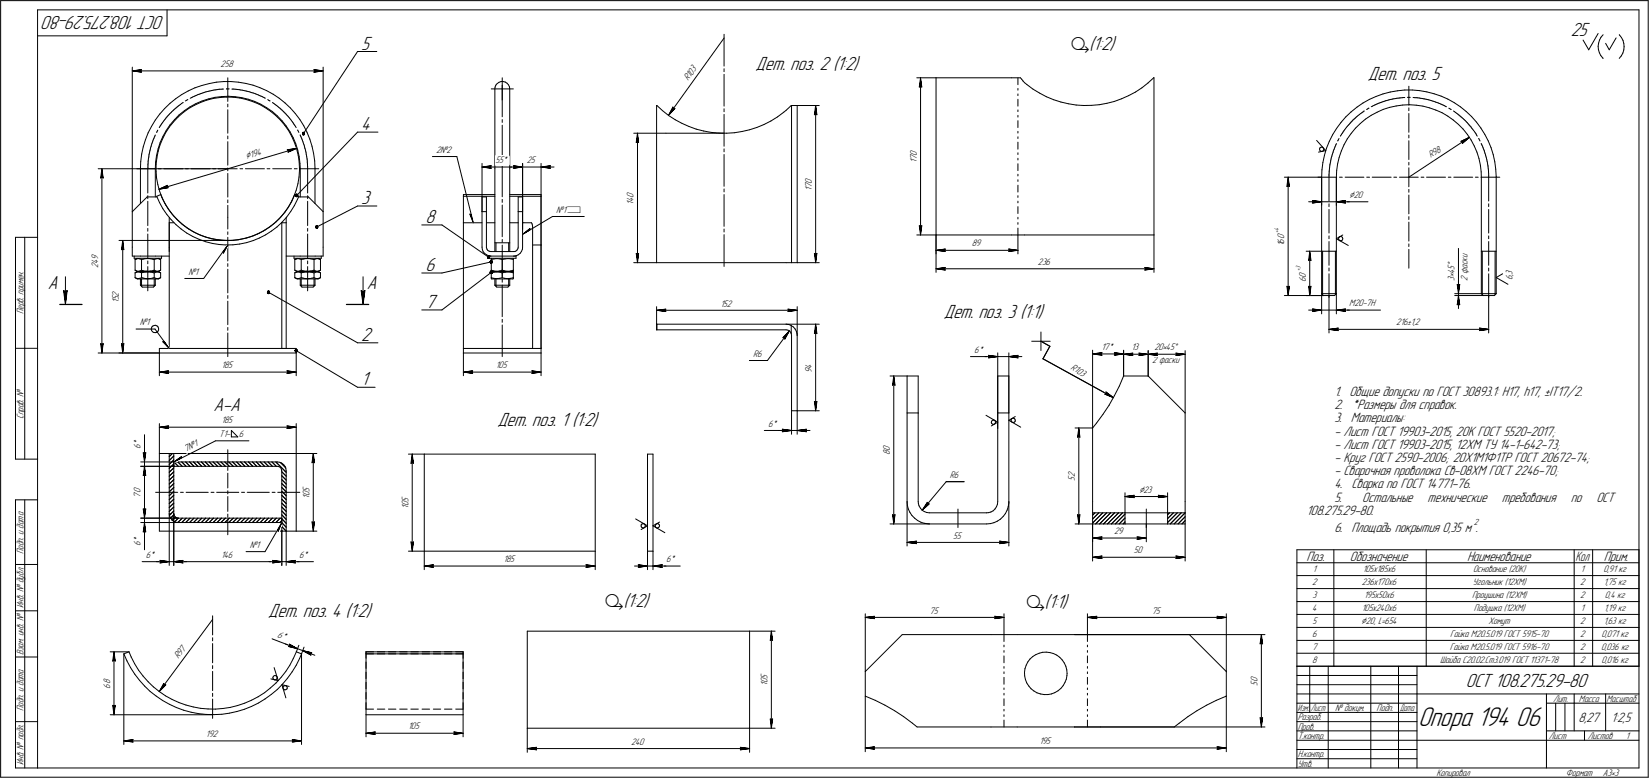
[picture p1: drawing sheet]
<svg xmlns="http://www.w3.org/2000/svg" width="892mm" height="421mm" viewBox="0 0 892 421" stroke-linecap="round" stroke-linejoin="round" font-family="sans-serif">
<defs><g id="words">
<g font-size="15.5">
<text x="767" y="393">Опора 194</text>
<text x="820" y="393">06</text>
</g>
<g font-size="11.2">
<text x="579" y="27">ä(1:2)</text>
<text x="327" y="328">ä(1:2)</text>
<text x="555" y="329">ä(1:1)</text>
</g>
<g font-size="10.9">
<text x="89" y="9" transform="rotate(-180 89 9)">ОСТ 108.275.29-80</text>
<text x="849" y="19">25</text>
<text x="195" y="27">5</text>
<text x="409" y="38">Дет. поз. 2 (1:2)</text>
<text x="740" y="43">Дет. поз. 5</text>
<text x="195" y="70">4</text>
<text x="195" y="110">3</text>
<text x="230" y="121">8</text>
<text x="230" y="147">6</text>
<text x="26" y="156">А</text>
<text x="198" y="156">А</text>
<text x="230" y="167">7</text>
<text x="510" y="172">Дет. поз. 3 (1:1)</text>
<text x="195" y="184">2</text>
<text x="195" y="208">1</text>
<text x="116" y="222">А-А</text>
<text x="269" y="230">Дет. поз. 1 (1:2)</text>
<text x="145" y="334">Дет. поз. 4 (1:2)</text>
<text x="793" y="371">ОСТ 108.275.29-80</text>
</g>
<g font-size="7.8">
<text x="722" y="214">1. Общие допуски по ГОСТ 30893.1: H17, h17, ±IT17/2.</text>
<text x="722" y="221">2. *Размеры для справок.</text>
<text x="722" y="228">3. Материалы:</text>
<text x="722" y="236">- Лист ГОСТ 19903-2015, 20К ГОСТ 5520-2017;</text>
<text x="722" y="243">- Лист ГОСТ 19903-2015, 12ХМ ТУ 14-1-642-73;</text>
<text x="722" y="250">- Круг ГОСТ 2590-2006; 20Х1М1Ф1ТР ГОСТ 20672-74;</text>
<text x="722" y="257">- Сварочная проволока Св-08ХМ ГОСТ 2246-70;</text>
<text x="722" y="264">4. Сварка по ГОСТ 14771-76.</text>
<text x="722" y="271">5.</text>
<text x="737" y="271">Остальные</text>
<text x="772" y="271">технические</text>
<text x="812" y="271">требования</text>
<text x="849" y="271">по</text>
<text x="863" y="271">ОСТ</text>
<text x="707" y="278">108.275.29-80.</text>
<text x="722" y="288">6. Площадь покрытия 0,35 м .</text>
<text x="707" y="303">Поз.</text>
<text x="730" y="303">Обозначение</text>
<text x="793" y="303">Наименование</text>
<text x="867" y="303">Прим.</text>
<text x="854" y="390">8,27</text>
<text x="871" y="390">1:2,5</text>
</g>
<text font-size="7.6" x="852" y="303">Кол</text>
<g font-size="5.9">
<text x="133" y="86" transform="rotate(-17 133 86)">Ç194</text>
<text x="730" y="107">Ç20</text>
<text x="787" y="144" transform="rotate(-90 787 144)">Å</text>
<text x="616" y="266">Ç23</text>
<text x="736" y="338">Ç20, L=654</text>
</g>
<g font-size="5.4">
<text x="119" y="36">258</text>
<text x="372" y="44" transform="rotate(-54 372 44)">R103</text>
<text x="236" y="83">2№2</text>
<text x="268" y="88">55*</text>
<text x="285" y="88">25</text>
<text x="496" y="88" transform="rotate(-90 496 88)">1</text>
<text x="496" y="87" transform="rotate(-90 496 87)">7</text>
<text x="496" y="84" transform="rotate(-90 496 84)">0</text>
<text x="774" y="86" transform="rotate(-33 774 86)">R98</text>
<text x="439" y="102" transform="rotate(-90 439 102)">7</text>
<text x="439" y="99" transform="rotate(-90 439 99)">0</text>
<text x="343" y="107" transform="rotate(-90 343 107)">0</text>
<text x="439" y="103" transform="rotate(-90 439 103)">1</text>
<text x="343" y="111" transform="rotate(-90 343 111)">1</text>
<text x="343" y="109" transform="rotate(-90 343 109)">4</text>
<text x="301" y="115">№1ì</text>
<text x="694" y="132" transform="rotate(-90 694 132)">6</text>
<text x="694" y="130" transform="rotate(-90 694 130)">0</text>
<text x="526" y="133">89</text>
<text x="694" y="133" transform="rotate(-90 694 133)">1</text>
<text x="53" y="143" transform="rotate(-90 53 143)">4</text>
<text x="53" y="141" transform="rotate(-90 53 141)">9</text>
<text x="561" y="143">236</text>
<text x="794" y="143" transform="rotate(-90 794 143)">с</text>
<text x="794" y="142" transform="rotate(-90 794 142)">к</text>
<text x="794" y="140" transform="rotate(-90 794 140)">и</text>
<text x="53" y="145" transform="rotate(-90 53 145)">2</text>
<text x="102" y="149">№1</text>
<text x="787" y="150" transform="rotate(-90 787 150)">•</text>
<text x="787" y="148" transform="rotate(-90 787 148)">4</text>
<text x="787" y="146" transform="rotate(-90 787 146)">5</text>
<text x="794" y="148" transform="rotate(-90 794 148)">ф</text>
<text x="794" y="145" transform="rotate(-90 794 145)">а</text>
<text x="818" y="149" transform="rotate(-90 818 149)">,</text>
<text x="818" y="148" transform="rotate(-90 818 148)">3</text>
<text x="706" y="152" transform="rotate(-90 706 152)">6</text>
<text x="706" y="150" transform="rotate(-90 706 150)">0</text>
<text x="787" y="152" transform="rotate(-90 787 152)">3</text>
<text x="794" y="152" transform="rotate(-90 794 152)">2</text>
<text x="818" y="151" transform="rotate(-90 818 151)">6</text>
<text x="64" y="161" transform="rotate(-90 64 161)">2</text>
<text x="64" y="164" transform="rotate(-90 64 164)">1</text>
<text x="64" y="162" transform="rotate(-90 64 162)">5</text>
<text x="390" y="166">152</text>
<text x="730" y="166">M20-7Н</text>
<text x="13" y="170" transform="rotate(-90 13 170)">Перв. примен.</text>
<text x="76" y="176">№1</text>
<text x="755" y="176">216±1,2</text>
<text x="527" y="191">6*</text>
<text x="596" y="189">17*</text>
<text x="612" y="190">13</text>
<text x="624" y="190">20•45Å</text>
<text x="407" y="193">R6</text>
<text x="623" y="197">2 фаски</text>
<text x="120" y="199">185</text>
<text x="268" y="199">105</text>
<text x="439" y="202" transform="rotate(-90 439 202)">9</text>
<text x="439" y="199" transform="rotate(-90 439 199)">4</text>
<text x="579" y="200" transform="rotate(29 579 200)">R103</text>
<text x="13" y="227" transform="rotate(-90 13 227)">Справ. №</text>
<text x="120" y="229">185</text>
<text x="415" y="231">6*</text>
<text x="119" y="236">Т1-</text>
<text x="129" y="236">6</text>
<text x="76" y="243" transform="rotate(-90 76 243)">6</text>
<text x="76" y="241" transform="rotate(-90 76 241)">*</text>
<text x="101" y="244" transform="rotate(-27 101 244)">7№1</text>
<text x="481" y="244" transform="rotate(-90 481 244)">0</text>
<text x="481" y="246" transform="rotate(-90 481 246)">8</text>
<text x="514" y="258">R6</text>
<text x="581" y="260" transform="rotate(-90 581 260)">5</text>
<text x="581" y="258" transform="rotate(-90 581 258)">2</text>
<text x="76" y="269" transform="rotate(-90 76 269)">7</text>
<text x="76" y="267" transform="rotate(-90 76 267)">0</text>
<text x="167" y="270" transform="rotate(-90 167 270)">1</text>
<text x="167" y="268" transform="rotate(-90 167 268)">0</text>
<text x="167" y="266" transform="rotate(-90 167 266)">5</text>
<text x="221" y="275" transform="rotate(-90 221 275)">1</text>
<text x="221" y="274" transform="rotate(-90 221 274)">0</text>
<text x="221" y="272" transform="rotate(-90 221 272)">5</text>
<text x="76" y="293" transform="rotate(-90 76 293)">*</text>
<text x="516" y="291">55</text>
<text x="603" y="289">29</text>
<text x="13" y="300" transform="rotate(-90 13 300)">Подп. и дата</text>
<text x="76" y="295" transform="rotate(-90 76 295)">6</text>
<text x="135" y="296">№1</text>
<text x="613" y="299">50</text>
<text x="79" y="302">6*</text>
<text x="120" y="302">146</text>
<text x="162" y="302">6*</text>
<text x="272" y="304">185</text>
<text x="360" y="304">6*</text>
<text x="710" y="310">1</text>
<text x="737" y="310">105х185х6</text>
<text x="797" y="310">Основание (20К)</text>
<text x="855" y="310">1</text>
<text x="867" y="310">0,91 кг</text>
<text x="710" y="317">2</text>
<text x="736" y="317">236х170х6</text>
<text x="797" y="317">Угольник (12ХМ)</text>
<text x="855" y="317">2</text>
<text x="867" y="317">1,75 кг</text>
<text x="710" y="324">3</text>
<text x="738" y="324">195х50х6</text>
<text x="796" y="324">Проушина (12ХМ)</text>
<text x="855" y="324">2</text>
<text x="868" y="324">0,4 кг</text>
<text x="13" y="329" transform="rotate(-90 13 329)">Инв. № дубл.</text>
<text x="503" y="332">75</text>
<text x="623" y="332">75</text>
<text x="710" y="331">4</text>
<text x="736" y="331">105х240х6</text>
<text x="797" y="331">Подушка (12ХМ)</text>
<text x="855" y="331">1</text>
<text x="868" y="331">1,19 кг</text>
<text x="710" y="338">5</text>
<text x="805" y="338">Хомут</text>
<text x="855" y="338">2</text>
<text x="867" y="338">1,63 кг</text>
<text x="150" y="344" transform="rotate(21 150 344)">6*</text>
<text x="710" y="345">6</text>
<text x="784" y="345">Гайка М20.5.019 ГОСТ 5915-70</text>
<text x="855" y="345">2</text>
<text x="866" y="345">0,071 кг</text>
<text x="710" y="352">7</text>
<text x="784" y="352">Гайка М20.5.019 ГОСТ 5916-70</text>
<text x="855" y="352">2</text>
<text x="866" y="352">0,036 кг</text>
<text x="13" y="354" transform="rotate(-90 13 354)">Взам. инв. №</text>
<text x="97" y="356" transform="rotate(-53 97 356)">R97</text>
<text x="710" y="359">8</text>
<text x="779" y="359">Шайба С20.02.Ст3.019 ГОСТ 11371-78</text>
<text x="855" y="359">2</text>
<text x="866" y="359">0,016 кг</text>
<text x="60" y="370" transform="rotate(-90 60 370)">8</text>
<text x="415" y="371" transform="rotate(-90 415 371)">1</text>
<text x="415" y="370" transform="rotate(-90 415 370)">0</text>
<text x="415" y="367" transform="rotate(-90 415 367)">5</text>
<text x="680" y="371" transform="rotate(-90 680 371)">5</text>
<text x="680" y="369" transform="rotate(-90 680 369)">0</text>
<text x="60" y="372" transform="rotate(-90 60 372)">6</text>
<text x="840" y="380">Лит.</text>
<text x="854" y="380">Масса</text>
<text x="869" y="380">Масштаб</text>
<text x="13" y="385" transform="rotate(-90 13 385)">Подп. и дата</text>
<text x="702" y="390">Разраб.</text>
<text x="722" y="385">№ докум.</text>
<text x="744" y="385">Подп.</text>
<text x="221" y="394">105</text>
<text x="702" y="395">Пров.</text>
<text x="111" y="399">192</text>
<text x="702" y="400">Т.контр.</text>
<text x="838" y="400">Лист</text>
<text x="859" y="400">Листов</text>
<text x="879" y="400">1</text>
<text x="341" y="403">240</text>
<text x="562" y="403">195</text>
<text x="13" y="414" transform="rotate(-90 13 414)">Инв. № подл.</text>
<text x="702" y="410">Н.контр.</text>
<text x="702" y="415">Утв.</text>
<text x="777" y="420">Копировал</text>
<text x="847" y="420">Формат</text>
<text x="867" y="420">A3•3</text>
</g>
<g font-size="5.3">
<text x="702" y="385">Изм.</text>
<text x="709" y="385">Лист</text>
<text x="757" y="385">Дата</text>
</g>
<text font-size="5.1" x="797" y="284">2</text>
<g font-size="3.7">
<text x="692" y="125" transform="rotate(-90 692 125)">4</text>
<text x="692" y="126" transform="rotate(-90 692 126)">+</text>
<text x="703" y="147" transform="rotate(-90 703 147)">+</text>
<text x="703" y="146" transform="rotate(-90 703 146)">3</text>
</g>
</g></defs>
<g fill="none" stroke="#000" stroke-width=".54">
<path d="M0 0v420zM0 0h891zM20 5v410zM20 5h866zM20 19h70zM90 5v14zM392 19v17zM864 18l-5 9zM867 19l-1 1zM876 19h.1M876 19l1 1zM886 5v410z"/>
<path d="M891 0v420zM72 36v78zM72 38h5zM72 38l5 1zM72 38h103zM76 38l1 1zM77 38h-1zM170 39l5-1zM170 38h.1M170 38h5zM170 38v1zM175 36v78z"/>
<path d="M193 28l-29 44zM193 28h11zM392 37v2zM392 21l-30 41zM856 22l3 5zM864 25v2zM864 27l1 2zM865 23l-1 2zM865 29l1 1zM865 22v1zM866 30l1 1zM866 20l-1 2z"/>
<path d="M867 31h.1M868 23l2 4zM874 20l-4 7zM877 30l-1 2zM877 20l1 2zM878 29l-1 1zM878 22v2zM878 27v2zM878 24v1zM878 25v2zM89 59l-3 3zM89 59l3-3z"/>
<path d="M92 56l3-3zM94 60v-1zM94 59h1zM95 59v-1zM95 53l3-2zM95 58h1zM96 58v-1zM96 57h1zM97 57l1-1zM98 56h.1M98 56h1zM98 51l4-2z"/>
<path d="M99 56h.1M100 60l3-2zM100 55l1-1zM101 54h.1M102 49l3-2zM102 59l3-2zM103 58l3-2zM103 53h.1M103 53l1-1zM104 52h1zM105 52h1zM105 57l3-2z"/>
<path d="M105 47l4-1zM106 52h.1M106 56l3-1zM106 52l1-1zM107 51h1zM108 51h.1M108 55l4-1zM108 51l1-1zM109 50h1zM109 46l4-1zM109 55l4-1zM110 50h1z"/>
<path d="M111 50h.1M111 50h1zM112 54l3-1zM112 50l1-1zM113 54l3-1zM113 49h1zM113 45l4-1zM114 49h.1M114 49h1zM115 49h1zM115 53h4zM116 49h1z"/>
<path d="M116 53l4-1zM117 49h.1M117 44h4zM117 49l1-1zM118 48h1zM119 48h1zM119 53l4-1zM120 48h.1M120 52h4zM120 48h1zM121 44h4zM122 48h.1"/>
<path d="M123 52l3 1zM123 48h.1M123 42v13zM123 56v2zM123 59v13zM123 48h1zM124 52h3zM125 44h4zM125 48h.1M126 48h.1M126 53h4zM126 48h1z"/>
<path d="M127 52l4 1zM127 48h1zM128 48h1zM129 48v1zM129 44l4 1zM129 49h1zM130 53l3 1zM130 49h1zM131 53l3 1zM131 49h1zM132 49h1zM133 49h.1"/>
<path d="M133 45l4 1zM133 54l4 1zM133 49h1zM134 49l1 1zM134 54l4 1zM135 50h.1M135 50h1zM136 50h1zM137 55l3 1zM137 46l4 1zM137 50l1 1zM138 51h.1"/>
<path d="M138 55l3 1zM138 51h1zM139 51h1zM140 51v1zM140 56l3 2zM140 52h1zM141 47l3 2zM141 56l3 2zM141 52h1zM142 52l1 1zM143 53h.1M143 58l3 2z"/>
<path d="M144 49l4 2zM144 58l3 2zM145 54h.1M145 54l1 1zM146 55h.1M147 55l1 1zM148 51l3 2zM148 56h.1M148 56l1 1zM149 57h1zM150 57v1zM150 58h1z"/>
<path d="M151 58v1zM151 53l3 3zM151 59h1zM152 59l1 1zM153 60h.1M154 56l3 2zM157 58l3 3zM266 48h6zM268 48v43zM268 47v1zM268 46v1zM269 45h1z"/>
<path d="M269 45l-1 1zM270 45l1-1zM271 44h1zM272 48v6zM272 42v6zM272 48h6zM272 46v17zM272 44h1zM273 44l1 1zM274 45l1 1zM275 46l1 1zM276 47v1z"/>
<path d="M276 48v43zM355 57v85zM355 57h.1M355 57l3 3zM358 60l4 2zM364 58l-2 4zM364 58v1zM364 59h1zM365 59l-3 3zM392 59v1zM392 40v17zM425 60l3-3z"/>
<path d="M428 57h.1M428 57v85zM428 57h3zM431 57v85zM431 57h12zM441 57l1 5zM441 57l-1 5zM441 57v85zM496 42h10zM497 47h1zM498 42l1 5zM498 47h1z"/>
<path d="M498 42l-1 5zM498 42v85zM506 42v85zM506 42h41zM547 42h5zM551 59v1zM551 54v3zM551 51v1zM551 48v1zM551 42v4zM552 42l1 1zM553 43v1z"/>
<path d="M553 44l1 1zM554 45l1 1zM555 46l4 2zM559 48l3 2zM562 50l4 2zM566 52l4 2zM570 54l4 1zM574 55l4 1zM578 56l4 1zM582 57h4zM586 57h4zM590 57h4z"/>
<path d="M594 57l5-1zM599 56l4-1zM603 55l4-2zM607 53l3-1zM610 52l4-2zM614 50l4-3zM618 47l3-2zM621 45l3-3zM624 42h.1M624 42v85zM734 58l3-2zM737 56l4-2z"/>
<path d="M739 59h1zM740 59h.1M741 54l3-2zM742 58v-1zM742 57h1zM743 57h1zM744 57v-1zM744 52l4-1zM744 56h1zM745 56h1zM746 56h.1M746 56l1-1z"/>
<path d="M747 55h1zM748 55h1zM748 51l4-1zM748 59l4-1zM749 55h.1M749 55l1-1zM750 54h1zM751 54h1zM752 58l3-1zM752 54h.1M752 50l4-1zM752 54h1z"/>
<path d="M753 54l1-1zM754 53h1zM755 53h.1M755 57h4zM755 53h1zM756 49h4zM756 53h1zM757 53h1zM758 53h.1M758 53h1zM759 57h3zM759 53h1z"/>
<path d="M760 49h4zM761 53h.1M761 53h1zM762 47v10zM762 58v2zM762 53h1zM762 57h4zM764 49h4zM764 53h.1M764 53h1zM765 53h1zM766 57h4z"/>
<path d="M766 53h1zM767 53h1zM768 53h.1M768 49l4 1zM768 53h1zM769 53h1zM770 57l3 1zM770 53v1zM770 54h1zM771 54h1zM772 50l4 1zM772 54h1z"/>
<path d="M773 54h1zM773 58l3 2zM774 54h.1M774 54l1 1zM775 55h1zM776 51l3 1zM776 55h.1M776 55h1zM776 60l4 1zM777 55l1 1zM778 56h1zM779 56h.1"/>
<path d="M779 56l1 1zM779 52l4 2zM780 57h1zM781 57h.1M781 57l1 1zM782 58h.1M783 54l3 2zM784 59h.1M784 59h1zM785 59h.1M786 56l4 2zM790 58l3 2z"/>
<path d="M77 79v4zM79 76l-2 3zM80 72l-1 4zM81 80v1zM82 79l-1 1zM82 78v1zM82 68l-2 4zM82 78h.1M82 77v1zM83 76l-1 1zM83 76h.1M83 75v1z"/>
<path d="M83 74v1zM84 73l-1 1zM84 65l-2 3zM84 73h.1M85 72h.1M85 71h.1M86 69h.1M86 62l-2 3zM87 78l-1 4zM87 77l-1 4zM87 68l-1 1zM87 67v1z"/>
<path d="M88 67h-1zM88 75l-1 3zM88 66v1zM88 74l-1 3zM88 66h.1M89 65l-1 1zM89 64v1zM90 72l-2 3zM90 64h-1zM90 71l-2 3zM90 63v1zM91 63h-1z"/>
<path d="M91 63v-1zM92 69l-2 3zM92 61l-1 1zM92 61h.1M92 68l-2 3zM93 60l-1 1zM93 60h1zM94 66l-2 3zM94 65l-2 3zM96 63l3-2zM96 63l-2 3zM97 62l-3 3z"/>
<path d="M97 62l3-2zM99 61l3-2zM123 74v1zM123 77v12zM146 60l3 2zM147 60l3 3zM149 62l3 3zM150 63l2 2zM152 65l2 3zM152 65l3 3zM153 60l1 1zM154 61h.1"/>
<path d="M154 68l2 3zM154 61l1 1zM155 68l2 3zM155 62h.1M155 62l1 1zM156 63h.1M156 71l2 3zM156 63l1 1zM157 64v1zM157 71l1 3zM157 65h1zM158 65v1z"/>
<path d="M158 74l1 3zM158 66l1 1zM158 74l2 4zM159 67h.1M159 67v1zM159 77l1 4zM159 68h1zM160 61l2 4zM160 68v1zM160 78l1 3zM161 70h.1M161 70v1z"/>
<path d="M161 71l1 1zM162 65l2 3zM162 73h.1M162 73l1 1zM163 74v1zM163 75h.1M163 75l1 1zM164 76v1zM164 77h.1M164 77v1zM164 68l2 4zM164 78l1 1z"/>
<path d="M165 79v1zM165 80h.1M166 72l2 3zM168 75l1 4zM169 79l1 4zM193 71l-33 35zM193 71h11zM272 68v17zM272 65v1zM343 72h17zM344 77h1zM345 72v5z"/>
<path d="M345 77h.1M345 72l-1 5zM345 72v70zM360 72h32zM362 62l3 3zM365 65l4 2zM369 67l4 1zM373 68l4 2zM377 70l4 1zM381 71l4 1zM385 72h4zM389 72h4z"/>
<path d="M392 62v17zM393 72h4zM397 72l4-1zM401 71l4-1zM405 70l4-1zM409 69l4-2zM413 67l4-2zM417 65l3-2zM420 63l4-2zM424 61l1-1zM440 62h1zM441 62h1z"/>
<path d="M551 77v4zM551 74v1zM551 71v1zM551 65v4zM551 62v1zM712 76l5 5zM714 80h1zM714 80h.1M715 80h.1M715 80h1zM719 76l-2 4zM721 73l-2 3z"/>
<path d="M722 80h.1M722 79v1zM723 78l-1 1zM723 70l-2 3zM723 78h.1M723 76h.1M724 75v1zM724 75h.1M725 74h.1M725 66l-2 4zM726 73h-1zM726 72v1z"/>
<path d="M726 71v1zM727 71h-1zM727 78l-2 4zM727 70v1zM728 70h-1zM728 63l-3 3zM728 63l3-2zM728 69v1zM729 75l-2 3zM729 68l-1 1zM729 68h.1M729 68l1-1z"/>
<path d="M730 67h.1M731 61l3-3zM731 66l-1 1zM731 66h.1M731 72l-2 3zM732 65l-1 1zM732 65v-1zM732 64h1zM733 64v-1zM733 69l-2 3zM733 69l3-2zM733 63h1z"/>
<path d="M734 63l1-1zM735 62h.1M735 62l1-1zM736 67l2-3zM736 61h.1M736 61h1zM737 61l1-1zM738 60h.1M738 64l4-2zM742 62l3-1zM745 61l3-2zM762 61v11z"/>
<path d="M762 73v2zM762 76v10zM780 61l3 2zM783 63l3 2zM786 65l3 2zM786 60h1zM787 60v1zM787 61h1zM788 61v1zM788 62h1zM789 67l2 3zM789 62l1 1z"/>
<path d="M790 63h.1M790 76l1 1zM790 76l5-2zM790 63l1 1zM791 64h.1M791 78l4-4zM791 77v1zM791 70l3 3zM791 64l1 1zM792 65h.1M792 65l1 1zM793 60l3 3z"/>
<path d="M793 66h.1M793 66l1 1zM794 73l2 3zM794 67l1 1zM795 68h.1M795 68l1 1zM796 69h.1M796 76l1 3zM796 63l2 3zM796 69v1zM796 70l1 1zM797 71h.1"/>
<path d="M797 79l2 3zM797 71l1 1zM798 72h.1M798 72l1 1zM798 66l3 3zM799 73v1zM800 75h.1M800 75v1zM800 76h.1M801 69l2 4zM801 78h.1M801 78l1 1z"/>
<path d="M802 79v1zM802 80v1zM803 73l2 3zM805 76l1 4zM806 80l2 4zM53 91h70zM54 96h1zM55 91l1 5zM55 96h1zM55 91l-1 5zM55 91v100zM74 91h10z"/>
<path d="M76 91v19zM76 87v4zM77 83l-1 4zM80 91v13zM80 91h.1M80 90v1zM80 89v1zM80 88v1zM80 87v1zM80 87h.1M80 86v1zM80 85v1z"/>
<path d="M81 84l-1 1zM81 84h.1M81 83v1zM81 82v1zM81 81v1zM81 81h.1M84 91v16zM84 88v3zM84 89v4zM84 93l1 3zM85 84l-1 4zM85 96v4z"/>
<path d="M85 85l-1 4zM85 100l1 3zM86 81l-1 3zM86 82l-1 3zM86 91h1zM89 91h10zM100 91h2zM103 91h11zM115 91h2zM118 91h5zM123 91h5zM123 91v1z"/>
<path d="M123 94v13zM130 91h1zM133 91h10zM144 91h2zM147 91h11zM155 81l1 1zM155 81l5-1zM156 82l4-2zM156 82h.1M159 91h2zM160 81l1 3zM161 81l1 4z"/>
<path d="M161 99l-1 4zM161 84l1 4zM162 96l-1 3zM162 85v3zM162 88v3zM162 92v4zM162 91v1zM162 91h10zM162 91v16zM165 80v1zM165 81v1zM165 82l1 1z"/>
<path d="M166 83h.1M166 83v1zM166 84v1zM166 85v1zM166 86h.1M166 86v1zM166 87v1zM166 88v1zM166 89h.1M166 89v1zM166 91v13zM166 90v1z"/>
<path d="M166 91h.1M170 83v4zM170 87v4zM170 91h.1M170 91v19zM234 85h13zM247 85l9 35zM261 88v26zM261 90h5zM261 90l5 1zM261 90h22zM265 90l1 1z"/>
<path d="M266 90h-1zM268 91v45zM272 89v17zM272 86v2zM276 91v45zM276 90h7zM278 91l5-1zM278 90h.1M278 90h5zM278 90v1zM283 88v36zM283 88v26z"/>
<path d="M283 90h10zM293 88v100zM293 90l5 1zM293 90h5zM293 90h7zM297 90l1 1zM298 90h-1zM392 84v17zM392 81v1zM551 97v1zM551 94v1zM551 89v3z"/>
<path d="M551 86v1zM551 83v1zM695 96h20zM697 96v5zM697 96l-1 5zM697 96v64zM713 96h10zM713 82l4-1zM714 80v1zM714 81v1zM714 82h1zM715 82h.1"/>
<path d="M715 96v63zM715 96v15zM715 92v4zM715 82l1-1zM715 88v4zM716 80v1zM716 81h.1M716 84l-1 4zM717 80l-1 4zM719 96v13zM719 95v1zM719 94v1z"/>
<path d="M719 94h.1M719 93v1zM719 92v1zM719 91v1zM719 91h.1M719 90v1zM719 89v1zM719 88v1zM720 88h-1zM720 87v1zM720 86v1zM720 85v1z"/>
<path d="M720 84v1zM720 84h.1M721 83l-1 1zM721 82v1zM721 82h.1M721 81v1zM722 80l-1 1zM723 96v63zM723 96v15zM723 92v4zM723 89v3zM724 85l-1 4z"/>
<path d="M724 96h2zM725 82l-1 3zM727 96h11zM739 96h2zM742 96h10zM754 96h1zM757 96h5zM762 96v5zM762 88v1zM762 91v5zM762 96h5zM762 96l33-22z"/>
<path d="M769 96h1zM771 96h11zM783 96h2zM786 96h10zM798 96h1zM799 82l1 4zM800 86l1 3zM801 89v4zM801 96h10zM801 93v3zM801 96v63zM802 81h1z"/>
<path d="M803 81v1zM803 82v1zM803 83h.1M803 83v1zM803 84l1 1zM804 85v1zM804 86h.1M804 86v1zM804 87v1zM804 88l1 1zM805 89h.1M805 89v1z"/>
<path d="M805 90v1zM805 91v1zM805 92v1zM805 93h.1M805 93v1zM805 96v13zM805 94v1zM805 95v1zM805 96h.1M808 84v4zM808 88l1 4zM809 92v4z"/>
<path d="M809 96h.1M809 96v63zM72 114v20zM72 114l8-7zM80 107h5zM80 109v13zM80 106v1zM85 106l2-1zM85 106l1 4zM86 102l5-2zM86 102h5zM86 102l74-22z"/>
<path d="M86 110l2 3zM86 103l2 4zM87 105l1 3zM88 107l1 3zM88 108l2 3zM88 113l2 3zM89 110l2 3zM90 111l2 3zM90 116l3 3zM90 101l1 1zM91 100l-1 1zM91 113l2 3z"/>
<path d="M92 118v16zM92 114l2 3zM93 119l2 2zM93 116l3 3zM94 117l2 2zM96 119l2 2zM96 119l3 3zM123 108v2zM123 111v7zM123 118v6zM152 118l-3 2zM153 116l-2 2z"/>
<path d="M154 115l-2 3zM155 118v2zM155 117l-3 3zM156 113l-3 3zM156 112l-2 3zM157 114l-2 3zM157 110l-1 3zM158 109l-2 3zM159 106l-2 4zM159 111l-2 3zM159 105l3 1zM159 105l-1 4z"/>
<path d="M160 103l-1 3zM161 108l-2 3zM161 107h6zM162 106l-1 2zM166 109v13zM166 106v1zM167 107l8 7zM175 114v20zM193 111h11zM251 105h17zM251 105v1zM251 106h17z"/>
<path d="M251 106v14zM254 116l2 4zM254 116h1zM261 114v20zM261 107h2zM261 114h2zM261 107v7zM263 114v20zM263 107v7zM272 111v17zM272 108v1zM276 105h17z"/>
<path d="M276 106h17zM280 114v20zM280 107h3zM280 114h3zM280 107v7zM283 114v20zM283 107v7zM293 105v1zM293 106v27zM299 117h17zM392 105v17zM392 102v2z"/>
<path d="M551 118h.1M551 112v3zM551 109v1zM551 106v1zM551 100v4zM696 101l1-1zM697 100v1zM708 109h7zM710 108l5 1zM710 108v1zM710 110l5-1zM710 109v1z"/>
<path d="M715 109h8zM719 110v2zM719 113v13zM723 109h5zM723 109l5 1zM723 109l5-1zM723 109h7zM727 109l1 1zM728 109h12zM728 108l-1 1zM762 117v2zM762 105v11z"/>
<path d="M762 102v2zM805 110v2zM805 113v13zM8 128v120zM8 128h12zM13 128v120zM64 130h59zM66 135h.1M66 130l1 5zM66 135h1zM66 130v5zM66 130v61z"/>
<path d="M72 134v5zM72 139h4zM73 139v1zM73 140h14zM75 140h1zM76 139h8zM78 140h1zM79 140h.1M80 140h.1M80 127v13zM80 124v1zM81 140h.1"/>
<path d="M81 140h1zM84 139h8zM85 140h1zM86 140h1zM87 139v1zM92 120v68zM92 134v2zM92 120h2zM95 121l3 3zM98 124l3 2zM98 121l3 2zM99 122l3 2z"/>
<path d="M101 126l3 2zM101 123l3 2zM102 124l3 2zM104 128l4 1zM104 125l4 2zM105 126l4 1zM108 127l3 1zM108 129l3 2zM109 127l3 1zM111 128l3 1zM111 131l4 1zM112 128l3 1z"/>
<path d="M114 129l4 1zM115 132h4zM115 129l4 1zM118 130h4zM119 132l3 1zM119 130h4zM121 136v1zM122 130h3zM122 133l4-1zM123 130h3zM123 128v13zM123 125v2z"/>
<path d="M123 133l-2 4zM123 133l-13 18zM125 130h4zM126 132h4zM126 130l4-1zM129 130l3-1zM130 132l3-1zM130 129h3zM132 129l4-1zM133 131l4-1zM133 129l4-1zM136 128l3-1z"/>
<path d="M137 128l3-2zM137 130l3-1zM139 127l3-2zM140 126l3-2zM140 129l4-2zM142 125l3-2zM143 124l3-2zM144 127l3-2zM145 123l3-2zM146 122l3-2zM147 125l3-2zM148 121l3-3z"/>
<path d="M150 123l2-3zM152 120h.1M152 120v68zM152 120h3zM155 139h7zM155 120v68zM159 139v1zM159 140h7zM161 140h1zM162 139h4zM165 140h.1M166 140h.1"/>
<path d="M167 140h.1M166 140h8zM166 139h4zM166 127v13zM166 124v1zM167 140h1zM168 140h1zM170 139h5zM171 123l22-12zM172 140h1zM174 139v1zM175 134v5z"/>
<path d="M228 122h11zM239 122l25 17zM251 120v68zM251 120h10zM261 134v1zM261 135v1zM261 136l1 1zM262 137l1 1zM263 134v1zM263 134h.1M263 120h5zM263 138h1z"/>
<path d="M263 135h1zM264 135l1 1zM264 139v1zM264 140h15zM264 139h1zM264 138l1 1zM265 136h.1M265 139h13zM265 136h13zM266 140h.1M268 131h8zM268 131v5z"/>
<path d="M269 140h1zM272 133v17zM272 130v1zM275 140h1zM275 131v5zM276 120h4zM277 140h.1M278 140h.1M278 139l1-1zM278 136h.1M278 139h1zM278 136h1z"/>
<path d="M279 136l1-1zM279 139v1zM279 138h1zM280 135h.1M280 138l1-1zM280 134v1zM282 136l-1 1zM283 135l-1 1zM283 134v1zM283 120h.1M283 127l4-3zM283 127l16-10z"/>
<path d="M283 120h4zM287 124h.1M287 120l1 1zM288 121v1zM288 122v1zM288 123v65zM288 133h5zM293 133v55zM344 137l1 5zM344 137l1 1zM345 138v-1zM345 137v5z"/>
<path d="M392 127v17zM392 124v1zM440 137l1 5zM440 137l1 1zM441 138l1-1zM442 137l-1 5zM496 127h10zM497 122l1 5zM497 122l1 1zM498 123l1-1zM499 122l-1 5zM506 127h41z"/>
<path d="M506 127v10zM506 127v20zM506 135h5zM506 135l5 1zM506 135h45zM511 135v1zM511 135h.1M546 136l5-1zM546 135h.1M546 135h5zM546 135v1zM547 127h7z"/>
<path d="M551 123v4zM551 120v1zM551 127v10zM554 127h70zM624 127v20zM706 136h9zM708 136l1 5zM708 136v5zM708 136v24zM715 136h4zM715 136v23zM719 136h4z"/>
<path d="M719 128v1zM719 131v13zM722 136v23zM723 129l3-2zM723 129l6 4zM724 129v1zM724 129h.1M724 130h1zM724 128h1zM724 128v1zM725 130h.1M725 128h1z"/>
<path d="M725 130h1zM726 128h.1M726 128v1zM726 130h.1M726 129v1zM762 135v10zM762 132v1zM762 120v10zM789 134v20zM801 136h4zM802 136v23zM805 136h4z"/>
<path d="M805 128v1zM805 131v13zM809 136v23zM34 157l1 8zM34 157l1 1zM35 158l1-1zM35 150v15zM36 157l-1 8zM73 148v2zM73 150l1 1zM73 148l1-1zM73 140v6z"/>
<path d="M73 146l1 1zM73 140h1zM74 151h1zM74 147h1zM74 140h1zM74 151h12zM74 147h12zM75 151h1zM75 147h1zM76 151l1-1zM76 147l1 1zM76 147l1-1z"/>
<path d="M76 140h1zM76 154h4zM76 154l1 1zM76 151v3zM77 148v2zM77 150h.1M77 147h.1M77 151v3zM77 154v1zM77 140v6zM77 146h.1M77 140h.1"/>
<path d="M77 147h1zM77 140h1zM77 150h1zM77 155h3zM77 146h1zM78 147h.1M78 140h.1M78 150v1zM78 146v1zM78 147h1zM78 151h1zM79 147h.1"/>
<path d="M79 151h.1M80 147h.1M80 151h.1M80 154h4zM80 155h3zM80 144v13zM80 141v2zM81 147h.1M81 151h.1M81 151h1zM81 147h1zM82 151v-1z"/>
<path d="M82 147v-1zM82 147h1zM82 140h1zM82 150h1zM82 146h1zM83 147v1zM83 140h.1M83 150h.1M83 146h.1M83 148v2zM83 150l1 1zM83 148l1-1z"/>
<path d="M83 151v3zM83 154v1zM83 140v6zM83 146l1 1zM83 140h1zM84 151v3zM84 154l-1 1zM84 151h1zM84 147h1zM84 140h1zM85 151h1zM85 147h1z"/>
<path d="M86 151l1-1zM86 147l1 1zM86 147l1-1zM87 148v2zM87 140v6zM100 151h10zM123 160v1zM123 146v12zM123 143v1zM145 158l48 27zM159 148v2zM159 150l1 1z"/>
<path d="M159 150l2 1zM159 148l2-1zM159 148l1-1zM159 140v6zM159 146l1 1zM159 146l2 1zM159 140h2zM159 140h1zM160 151h1zM160 147h1zM160 140h1zM161 151h11z"/>
<path d="M161 147h11zM161 151h1zM161 147h1zM162 151l1-1zM162 147l1-1zM162 147l1 1zM162 140h1zM162 151v3zM162 154l1 1zM162 154h4zM163 151v3zM163 154v1z"/>
<path d="M163 148v2zM163 150h.1M163 147h.1M163 140v6zM163 146h.1M163 140h.1M163 147h1zM163 140h1zM163 155h3zM163 150h1zM163 146h1zM164 150l1 1z"/>
<path d="M164 147h1zM164 146l1 1zM164 140h1zM165 147h.1M165 151h1zM165 147h1zM166 147h.1M166 151h.1M166 154h4zM166 155h3zM167 147h.1M166 144v13z"/>
<path d="M166 141v2zM167 151h.1M167 147h1zM167 151h1zM168 147h1zM168 151l1-1zM168 147l1-1zM169 150h1zM169 147h.1M169 146h1zM169 140h.1M169 147l1 1z"/>
<path d="M169 140h1zM170 150h.1M170 146h.1M170 151v3zM170 154v1zM170 148v2zM170 150l1 1zM170 148l1-1zM170 140v6zM170 146l1 1zM170 140h1zM170 154l-1 1z"/>
<path d="M171 151h1zM171 147h1zM171 140h1zM172 151h.1M172 147h.1M172 147h1zM172 151l1-1zM172 147l1 1zM172 147l1-1zM173 147v1zM173 140h.1M173 148v2z"/>
<path d="M173 140v6zM195 157l1 8zM195 157l1 1zM196 158l1-1zM196 150v15zM197 157l-1 8zM228 148h11zM239 148l27-6zM266 148v2zM266 150v1zM266 151h.1M266 150l1 1z"/>
<path d="M266 147h.1M266 148l1-1zM266 147v1zM266 140v6zM266 146v1zM266 146h1zM266 140h1zM266 151h11zM266 147h11zM267 151h2zM267 146l2 1zM267 147h2z"/>
<path d="M267 140h2zM268 154h8zM268 154l1 1zM268 151v3zM268 154v1zM269 151h1zM269 147h1zM269 155h6zM270 151l2-1zM270 147l2-1zM270 147l2 1zM270 140h2z"/>
<path d="M272 148v2zM272 150l1 1zM272 148l1-1zM272 140v6zM272 146h1zM272 140h1zM272 154v17zM272 151v2zM273 151h2zM273 146l2 1zM273 147h2zM273 140h2z"/>
<path d="M275 151h1zM275 147h1zM275 154v1zM275 151v3zM276 151v3zM276 154l-1 1zM276 151l2-1zM276 147l2-1zM276 147l2 1zM276 140h2zM278 151h.1M277 147h.1"/>
<path d="M278 147h.1M278 148v2zM278 150v1zM278 147v1zM278 140v6zM278 146v1zM343 142h12zM355 142h70zM425 142h3zM428 142h3zM431 142h12zM506 145h5z"/>
<path d="M506 145l5 1zM506 145h118zM511 145v1zM511 145h.1M619 146l5-1zM619 145h1zM619 145h5zM620 145l-1 1zM695 160h21zM696 155l1 5zM696 155h1zM697 155h.1"/>
<path d="M697 155v5zM706 160h10zM708 155v5zM708 155h.1M708 141v-1zM708 155h1zM708 140l1 1zM709 155l-1 5zM715 159h4zM715 159l1 1zM715 159v11zM715 159h.1"/>
<path d="M716 160h3zM719 159h4zM719 160h3zM719 145v2zM719 148v13zM719 160v20zM722 159h.1M723 159l-1 1zM723 159v11zM787 160h15zM787 159h14zM788 154h1z"/>
<path d="M788 154l1 5zM789 154v5zM789 160l-1 5zM789 160v5zM789 160v7zM789 154h.1M789 152v7zM789 159v1zM801 159l1 1zM801 159h4zM802 159h.1M802 160h3z"/>
<path d="M805 159h4zM805 160h3zM805 145v2zM805 148v13zM805 160v20zM809 159h.1M809 159l-1 1zM809 150l4-2zM809 150l7 4zM74 178h10zM82 178v1zM82 178h.1"/>
<path d="M82 179h.1M82 177l1-1zM82 177v1zM82 179l1 1zM83 176h.1M83 180h1zM83 176h1zM84 178l8 10zM84 180h1zM84 176h1zM85 180v-1zM85 176l1 1z"/>
<path d="M86 177v1zM86 178l-1 1zM86 178h.1M123 177v2zM123 163v13zM228 168h11zM239 168l27-21zM272 176v17zM272 173v1zM355 178h.1M355 175h.1M355 175v3z"/>
<path d="M355 166v9zM355 168l5-1zM355 168h5zM355 168h76zM355 175h70zM355 178h70zM360 168h.1M360 167v1zM425 175l2 1zM425 178l1 1zM425 175h18zM426 179h1z"/>
<path d="M426 168h5zM426 167l1 1zM426 167l5 1zM427 176h1zM427 168h-1zM427 179l-3 4zM427 179l-4 4zM427 179l-12 16zM427 179l1 1zM428 180h.1M428 176h.1M428 176l1 1z"/>
<path d="M428 176v4zM429 177l1 1zM430 178l1 1zM431 179v2zM431 166v15zM441 175l1 5zM441 180h1zM441 175l-1 5zM441 175v47zM563 180v10zM708 168h7zM710 167l5 1z"/>
<path d="M710 167v1zM710 168h5zM710 168h.1M715 168h8zM719 178l5-1zM719 178l5 1zM719 178h86zM723 168h5zM723 168l5-1zM723 168h7zM723 178l1 1zM724 177l-1 1z"/>
<path d="M727 168h1zM728 168h19zM728 167l-1 1zM788 165l1-1zM789 164v1zM800 179l5-1zM800 177l1 1zM800 177l5 1zM801 178l-1 1zM8 188h12zM53 191h33zM54 186l1 5z"/>
<path d="M54 186h1zM55 186h1zM56 186l-1 5zM64 191h22zM66 186v5zM66 186h.1M66 186h1zM67 186l-1 5zM86 191h74zM86 188v3zM86 188h74zM86 191v12z"/>
<path d="M88 185l4 3zM88 185h1zM123 180v13zM152 188h3zM160 188v3zM160 191v12zM160 190l33 19zM193 185h11zM251 191h42zM251 188h42zM251 188v3zM251 191v12z"/>
<path d="M293 188v3zM293 191v12zM405 195h10zM423 183h1zM424 183h.1M428 180v1zM428 181v41zM431 181h.1M431 181v41zM440 180h1zM525 193h10zM533 193h7z"/>
<path d="M535 193h5zM535 192l5 1zM535 192v1zM535 194l5-1zM535 193v1zM540 191v32zM540 193h6zM546 191v32zM546 193l5 1zM546 193l5-1zM546 193h7zM550 193l1 1z"/>
<path d="M551 192l-1 1zM558 185h10zM563 185l5 2zM564 194l38 21zM568 187l-4 7zM591 189v42zM591 191h5zM591 191l5 1zM591 191h17zM595 191l1 1zM596 191h-1zM603 192l5-1z"/>
<path d="M603 191h.1M603 191h5zM603 191v1zM608 190v13zM608 189v14zM608 192l5-1zM608 192h5zM608 192h13zM612 192h1zM613 191l-1 1zM616 192h5zM616 191v1z"/>
<path d="M616 191l5 1zM616 192h.1M621 190v13zM621 192l5-1zM621 192h5zM621 192h20zM625 192h1zM626 191l-1 1zM636 192h5zM636 191v1zM636 191l5 1zM636 192h.1"/>
<path d="M641 190v33zM86 201h5zM86 201l5 1zM86 201h74zM91 201v1zM91 201h.1M155 202l5-1zM155 201h1zM155 201h5zM156 201l-1 1zM193 209h10zM251 201h5z"/>
<path d="M251 201l5 1zM251 201h42zM255 201l1 1zM256 201h-1zM288 202l5-1zM288 201h.1M288 201h5zM288 201v1zM440 217l1 5zM440 217l1 1zM441 218l1-1zM442 217l-1 5z"/>
<path d="M481 203h10zM483 208h.1M483 203l1 5zM483 208h1zM483 203v5zM483 203v80zM491 203h6zM491 203v20zM497 203v20zM540 203h6zM540 203v20zM546 203v20z"/>
<path d="M597 213l5 2zM597 213h1zM598 212v1zM598 212l4 3zM600 219l-4 5zM603 214l-3 5zM605 209l-2 5zM608 203h13zM608 203l-3 6zM621 203l20 20zM78 235v10zM86 229v16z"/>
<path d="M86 231l5-1zM86 231l5 1zM86 231h74zM91 231v1zM91 230v1zM117 238h18zM125 233v3zM125 233l4 3zM125 236h4zM155 232l5-1zM155 230l1 1zM155 230l5 1z"/>
<path d="M156 231l-1 1zM160 229v16zM413 233h10zM421 233h7zM423 233h5zM423 232l5 1zM423 232l1 1zM423 234l5-1zM424 233l-1 1zM428 222h3zM428 222v13zM428 233h3z"/>
<path d="M431 222v13zM431 222h12zM431 233l5 1zM431 233l5-1zM431 233h7zM436 233v1zM436 232v1zM491 223v48zM491 223h6zM497 223v48zM533 225l7 3zM536 230l4-2z"/>
<path d="M536 228v1zM536 228h.1M536 229h1zM537 227h.1M537 227l-1 1zM537 229v1zM538 227h.1M537 230l1-1zM538 227v1zM538 228h.1M538 229h.1M538 228v1z"/>
<path d="M540 223v48zM540 223h6zM540 223v9zM546 223v48zM546 227l3-2zM546 227l6 4zM547 227v1zM547 227h.1M547 228h1zM547 226h1zM547 226v1zM548 228v1z"/>
<path d="M548 226h.1M548 229l1-1zM548 226l1 1zM549 227h.1M549 228h.1M549 227v1zM581 231h10zM583 236h.1M583 231l1 5zM583 236h1zM583 231v5zM583 231v52z"/>
<path d="M591 231v40zM593 229l-2 2zM596 224l-3 5zM641 223v48zM8 248h12zM76 252h18zM76 250h18zM77 257h1zM77 245h1zM77 245l1 5zM78 245v5zM78 252l1 5z"/>
<path d="M78 257h1zM78 252l-1 5zM78 252v28zM78 245h1zM78 243v7zM78 252v7zM78 250v2zM79 245l-1 5zM86 245h6zM86 245v42zM92 245v33zM92 245h2z"/>
<path d="M92 260l2-3zM92 258l2-3zM92 255l2-2zM92 253l2-2zM92 251l2-2zM92 247l1-2zM94 245v33zM94 245h66zM94 250v2zM94 250h56zM94 252h56zM94 247l-2 2z"/>
<path d="M94 252h.1M94 250l4-3zM94 250l23-12zM94 250l2 2zM96 250l3 2zM98 247v1zM98 250l3 2zM100 250l3 2zM103 250l2 2zM105 250l2 2zM107 250l2 2zM109 250l2 2z"/>
<path d="M111 250l2 2zM113 250l2 2zM115 250l3 2zM117 250l3 2zM119 250l3 2zM122 250l2 2zM123 243v8zM123 253v1zM123 256v8zM124 250l2 2zM126 250l2 2zM128 250l2 2z"/>
<path d="M130 250l3 2zM132 250l3 2zM134 250l3 2zM136 250l3 2zM139 250l2 2zM141 250l2 2zM143 250l2 2zM145 250l2 2zM147 250l2 2zM149 250l1 1zM150 250h1zM150 252h1z"/>
<path d="M150 251l4 4zM151 252l1 1zM151 250l1 1zM152 253v1zM152 250l3 3zM152 254v1zM152 255h.1M152 255v32zM152 251h1zM152 259l3 3zM152 257l3 3zM152 255l3 3z"/>
<path d="M153 251l1 1zM154 255h1zM154 252l1 1zM155 253v2zM155 255v32zM160 245v42zM160 245h11zM169 250h.1M169 245l1 5zM169 250h1zM169 245v5zM169 245v42z"/>
<path d="M221 246h8zM222 251l1-1zM223 246l1 5zM223 250l1 1zM223 246l-1 5zM223 246v52zM229 246h93zM229 246v52zM322 246v52zM350 246v52zM350 246h3zM353 246v52z"/>
<path d="M8 270v145zM8 270h12zM13 270v145zM77 275l1 5zM77 275l1 1zM78 276l1-1zM78 273v7zM79 275l-1 5zM84 266h12zM92 278v1zM92 277l2-3zM92 274l2-2z"/>
<path d="M92 272l2-2zM92 270l2-2zM92 268l2-2zM92 266l2-2zM92 264l2-2zM92 262l2-3zM92 278v28zM92 279v-1zM92 279v1zM92 278l2-2zM94 278v1zM94 278h.1"/>
<path d="M94 278v28zM94 279l1 1zM95 280h1zM98 266h1zM101 266h12zM114 266h2zM117 266h12zM123 265v2zM123 269v8zM123 278v2zM131 266h1zM134 266h12z"/>
<path d="M147 266h2zM150 266h12zM152 278l3 3zM152 276l3 3zM152 274l3 3zM152 272l3 2zM152 270l3 2zM152 268l3 2zM152 266l3 2zM152 264l3 2zM152 262l3 2zM483 278v5z"/>
<path d="M483 278v1zM483 279l1-1zM484 278l-1 5zM491 271v2zM491 271v24zM491 273v2zM491 275l1 2zM492 277l1 2zM493 279l2 1zM497 271v1zM497 272v2zM497 274l1 1z"/>
<path d="M498 275l1 1zM499 276l1 1zM499 276l3-3zM500 277h1zM501 277h2zM501 272l-2 4zM501 272h1zM502 272v1zM503 277h31zM512 261h9zM512 261l-13 15zM518 275v10z"/>
<path d="M534 277h1zM535 277h1zM536 277l1-1zM538 275l-1 1zM539 274l-1 1zM539 273v1zM540 271l-1 2zM544 278l-1 1zM545 276l-1 2zM545 274v2zM546 272l-1 2zM546 271v1z"/>
<path d="M546 271v24zM583 278v5zM583 278v1zM583 279l1-1zM584 278l-1 5zM591 279l1-2zM591 277v6zM591 277h17zM591 271v6zM599 277l-7 6zM601 277l-6 6zM603 277l-6 6z"/>
<path d="M605 277l-6 6zM608 278l-5 5zM608 277v6zM608 277h23zM608 267v10zM608 269l5-1zM608 269h5zM608 269h23zM613 269h.1M613 268v1zM620 275v10zM626 269h5z"/>
<path d="M626 268l1 1zM626 268l5 1zM627 269h-1zM631 278l1-1zM631 277v6zM631 277h10zM631 267v10zM637 277l-6 6zM639 277l-6 6zM641 279l-4 4zM641 277l-6 6zM641 277v6z"/>
<path d="M641 271v6zM76 280h20zM76 283h20zM77 288l1-1zM78 283v5zM78 288v9zM78 283l-1 5zM78 287l1 1zM78 283l1 5zM78 283v7zM78 280v3zM86 287h66z"/>
<path d="M92 280l1 1zM92 280l2-2zM93 281l1 1zM93 281l2-1zM94 282h1zM94 282l2-2zM95 282l1 1zM96 280h.1M96 283h56zM96 280h56zM96 283h.1M96 282l3-2z"/>
<path d="M100 283l3-3zM101 280l-3 3zM105 280l-2 3zM107 283l2-3zM107 280l-2 3zM111 280l-2 3zM113 283l2-3zM113 280l-2 3zM115 283l3-3zM117 283l3-3zM119 283l3-3zM122 283l2-3z"/>
<path d="M123 281v8zM124 283l2-3zM126 283l2-3zM130 280l-2 3zM132 283l3-3zM133 280l-3 3zM133 298h10zM137 280l-3 3zM139 283l2-3zM139 280l-3 3zM143 280l-2 3zM145 283l2-3z"/>
<path d="M145 280l-2 3zM149 280l-2 3zM150 287h.1M151 283l1-1zM152 280l-3 3zM152 280v3zM152 287h3zM152 287h1zM152 285l3 2zM152 283l3 2zM152 281l3 2zM152 287v19z"/>
<path d="M152 283l-2 4zM152 283l-9 15zM155 287h5zM155 287v19zM160 287h11zM169 282v5zM169 282v1zM169 283l1-1zM170 282l-1 5zM221 298h8zM222 293l1 5zM222 293l1 1z"/>
<path d="M223 294l1-1zM224 293l-1 5zM229 298h93zM229 298v10zM322 298v10zM344 281l6 3zM347 286l3-2zM347 284v1zM347 284h.1M347 285h.1M347 283h1zM347 283v1z"/>
<path d="M347 285l1 1zM348 283h.1M348 286l1-1zM348 283l1 1zM349 284h.1M349 285h.1M349 284v1zM350 298h3zM350 298v10zM353 298v10zM353 284l4-2zM353 284l7 4z"/>
<path d="M354 285h1zM354 284v1zM355 285h.1M355 283h.1M355 283l-1 1zM355 285l1 1zM355 283h1zM356 286v-1zM356 283v1zM356 284h1zM357 285h-1zM357 284v1z"/>
<path d="M481 283h22zM491 293h5zM491 293l5 1zM491 293h55zM495 280l1 2zM495 293l1 1zM496 293h-1zM496 282h2zM498 282l2 1zM500 283h2zM502 283h1zM503 283h31z"/>
<path d="M534 283h2zM536 283h2zM538 283l1-1zM539 282l2-1zM541 294l5-1zM541 293h.1M541 293h5zM541 281l2-2zM541 293v1zM581 283h10zM591 283l5-6zM591 281l3-4z"/>
<path d="M591 283h17zM591 283v10zM591 283v20zM591 291l5-1zM591 291l5 1zM591 291h29zM595 291l1 1zM596 290l-1 1zM601 283l6-6zM608 282l-1 1zM608 280l-3 3zM608 283h23z"/>
<path d="M615 292l5-1zM615 290v1zM615 290l5 1zM615 291v1zM620 283v10zM631 281l4-4zM631 283h10zM641 282l-2 1zM641 283v20zM701 297h185zM701 297v63zM721 297v63z"/>
<path d="M771 297v63zM851 297v63zM861 297v63zM886 297v63zM8 305h12zM77 304h10zM85 304h7zM87 304h5zM87 303l5 1zM87 303v1zM87 304h.1M92 304h2z"/>
<path d="M94 304l5-1zM94 304h5zM94 304h58zM94 304h7zM98 304h1zM99 303l-1 1zM145 304h7zM147 304h5zM147 303l1 1zM147 303l5 1zM148 304h-1zM152 304h3z"/>
<path d="M155 304h5zM155 304l5-1zM155 304h7zM159 304h1zM160 304h10zM160 303l-1 1zM229 306l5-1zM229 306l5 1zM229 306h93zM234 306v1zM234 305v1zM317 307l5-1z"/>
<path d="M317 305v1zM317 305l5 1zM317 306v1zM343 306h7zM345 305l5 1zM345 305l1 1zM345 307l5-1zM346 306l-1 1zM350 306h3zM353 306h5zM353 306l5 1zM353 306l5-1z"/>
<path d="M353 306h7zM358 306v1zM358 306h10zM358 305v1zM591 301h5zM591 301l5 1zM591 301h50zM595 301l1 1zM596 301h-1zM636 302l5-1zM636 301h.1M636 301h5z"/>
<path d="M636 301v1zM701 304h185zM701 311h20zM701 318h20zM721 311h50zM721 318h50zM771 311h80zM771 318h80zM851 311h10zM851 318h10zM861 311h25zM861 318h25z"/>
<path d="M8 330h12zM115 333v10zM115 335l-29 39zM468 332v31zM468 334l5-1zM468 334l5 1zM468 334h75zM472 334l1 1zM473 333l-1 1zM538 335l5-1zM538 333v1zM538 333l5 1z"/>
<path d="M538 334v1zM543 332v11zM588 332v11zM588 334l5-1zM588 334l5 1zM588 334h75zM593 334v1zM593 333v1zM658 335l5-1zM658 333l1 1zM658 333l5 1zM659 334l-1 1z"/>
<path d="M663 332v31zM701 325h20zM701 332h20zM701 339h20zM721 325h50zM721 332h50zM721 339h50zM771 325h80zM771 332h80zM771 339h80zM851 325h10zM851 332h10z"/>
<path d="M851 339h10zM861 325h25zM861 332h25zM861 339h25zM8 355h12zM60 353h10zM61 358l1-1zM62 353v5zM62 357v1zM62 353l-1 5zM62 353v34zM67 354l3-1z"/>
<path d="M67 354l2 3zM67 354v49zM69 357l2 4zM70 353l1 2zM71 355l2 4zM73 359l2 3zM115 345v2zM115 348v10zM147 346l9 3zM154 348l7 3zM156 350l1-1zM156 350l5 1z"/>
<path d="M156 349l5 2zM156 348l5 3zM156 348l1 1zM157 360l-2 3zM159 356l-2 4zM160 360l-2 3zM160 353l3 1zM160 353l-1 3zM161 351l3 1zM162 349l-2 4zM162 356l-2 4zM163 354l-1 2z"/>
<path d="M163 354v49zM164 352l4 2zM164 352l5 1zM164 352l6 2zM164 350l-1 4zM168 354h.1M168 354l1-1zM198 353h52zM198 353v1zM198 354h52zM198 354v33zM198 354h4z"/>
<path d="M198 353v3zM198 358v4zM198 353h4zM204 354h4zM204 353h4zM210 354h4zM210 353h4zM216 354h4zM216 353h4zM222 354h4zM222 353h4zM228 354h4z"/>
<path d="M228 353h4zM234 354h4zM234 353h4zM240 354h4zM240 353h4zM246 354h4zM246 353h4zM250 353v1zM250 354v33zM250 353v3zM250 358v4zM285 341v53z"/>
<path d="M285 341h120zM405 341v53zM405 341h14zM417 346h.1M417 341l1 5zM417 346h1zM417 341v5zM417 341v53zM488 343h48zM488 343l-20 20zM536 343h14zM543 343v4z"/>
<path d="M543 349v1zM543 352v1zM543 355v3zM550 343h31zM555 360l-1 2zM556 358l-1 2zM557 356l2-1zM557 356l-1 2zM559 355l1-1zM560 354l2-1zM562 353h2zM564 353h2z"/>
<path d="M566 353h2zM568 353h2zM570 353l1 1zM571 354l2 2zM573 356l1 1zM574 357l2 2zM576 359v1zM581 343h14zM581 343h103zM588 343v4zM588 349v1zM588 352v1z"/>
<path d="M588 355v3zM595 343h48zM643 343l20 20zM681 348h1zM682 343l1 5zM682 348h1zM682 343l-1 5zM682 343v50zM701 346h20zM701 353h20zM721 346h50zM721 353h50z"/>
<path d="M771 346h80zM771 353h80zM851 346h10zM851 353h10zM861 346h25zM861 353h25zM71 361l2 4zM73 365l2 3zM75 362l2 4zM75 368l3 3zM77 366l3 3zM78 371l3 3z"/>
<path d="M80 369l3 3zM81 374l3 3zM83 372l3 2zM84 377l4 2zM86 374l3 2zM88 379l4 2zM89 370l-3 4zM89 370h.1M89 370h1zM89 376l4 2zM90 370l-4 4zM93 378l4 2z"/>
<path d="M97 380l4 1zM115 360v2zM115 363v11zM115 375v2zM115 378v11zM136 379l4-2zM140 377l3-2zM143 375l3-3zM143 378l4-2zM146 372l3-3zM146 367l4 1zM147 376l3-3z"/>
<path d="M148 366v1zM148 367h.1M148 366v-1zM148 366h.1M148 367l1 1zM148 361l2 7zM148 365h1zM149 368h.1M149 365l1 1zM149 368l1-1zM150 366h.1M150 366v1z"/>
<path d="M150 367h.1M152 366l-3 3zM152 370l4 1zM152 370l3 7zM153 370l-3 3zM153 372v1zM153 373h.1M153 371h1zM153 371v1zM153 373h1zM154 371h.1M154 373h1z"/>
<path d="M154 371h1zM155 363l-3 3zM155 373h.1M155 371v1zM155 372h.1M155 372v1zM156 367l-3 3zM158 363l-2 4zM198 364v3zM198 369v4zM198 375v3zM250 364v3z"/>
<path d="M250 369v4zM250 375v3zM468 363v14zM468 377l5 2zM468 377v30zM473 379l6 2zM543 361h.1M543 363v1zM543 366v4zM543 372v1zM543 375v1zM543 378v4z"/>
<path d="M554 364v2zM554 366l1 2zM554 362v2zM555 368v1zM555 369l1 2zM556 371l2 2zM558 373l1 1zM559 374l2 1zM561 375h2zM563 375l2 1zM565 376h2zM567 376l2-1z"/>
<path d="M569 375h1zM570 375l2-1zM572 374l2-2zM575 371l-1 1zM576 369l-1 2zM576 360l1 2zM577 367l-1 2zM577 362v2zM577 365v2zM577 364v1zM588 361h.1M588 363v1z"/>
<path d="M588 366v4zM588 372v1zM588 375v1zM588 378v4zM658 379l5-2zM663 363v14zM663 377v30zM701 360h20zM701 360h185zM701 370h65zM701 375h65zM701 360v55z"/>
<path d="M701 365h65zM708 360v25zM718 360v55zM721 360h50zM741 360v55zM756 360v55zM766 360v55zM766 375h120zM771 360h80zM836 375v40zM851 360h10zM851 375v20z"/>
<path d="M861 360h25zM868 375v20zM8 390h12zM60 387h55zM61 382l1 5zM61 382h1zM62 382h.1M62 382v5zM92 381l3 2zM95 383l4 1zM99 384l4 1zM101 381l3 1z"/>
<path d="M103 385l4 1zM104 382l4 1zM107 386h5zM108 383h5zM112 386l4 1zM113 383l4 1zM116 387l4-1zM117 384l4-1zM120 386h4zM121 383h4zM124 386l4-1zM125 383l4-1z"/>
<path d="M128 385l4-1zM129 382l3-2zM132 384l4-2zM132 380l4-1zM136 382l4-2zM140 380l3-2zM198 387h52zM198 380v4zM198 384h4zM198 387v12zM198 397l5-1zM198 397h5z"/>
<path d="M198 397h52zM203 397h.1M203 396v1zM204 384h4zM210 384h4zM216 384h4zM222 384h4zM228 384h4zM234 384h4zM240 384h4zM245 397h5zM245 396l1 1z"/>
<path d="M245 396l5 1zM246 397h-1zM246 384h4zM250 380v4zM250 387v12zM285 394h120zM285 394v13zM405 394h14zM405 394v13zM417 389v5zM417 389h.1M417 389h1z"/>
<path d="M418 389l-1 5zM479 381l5 3zM484 384l5 4zM489 388l4 3zM493 391l3 2zM496 393h40zM536 393h14zM543 384v1zM543 387v1zM543 389v4zM550 393h31zM581 393h14z"/>
<path d="M581 393h103zM588 384v1zM588 387v1zM588 389v4zM595 393h40zM635 393l3-2zM638 391l4-3zM642 388l5-4zM647 384l6-3zM653 381l5-2zM681 388l1 5zM681 388l1 1z"/>
<path d="M682 389l1-1zM683 388l-1 5zM701 390h65zM701 395h65zM701 380h65zM701 385h65zM836 380h15zM836 395h50zM841 380v15zM846 380v15zM851 380h35zM857 395v5z"/>
<path d="M8 415h12zM20 415h866zM67 401l5-1zM67 401h5zM67 401h96zM71 401h1zM72 400l-1 1zM158 401h5zM158 400v1zM158 400l5 1zM158 401h.1M285 405l5-1z"/>
<path d="M285 405l5 1zM285 405h120zM290 405v1zM290 404v1zM400 406l5-1zM400 404l1 1zM400 404l5 1zM401 405l-1 1zM468 405l5-1zM468 405h5zM468 405h195zM472 405h1z"/>
<path d="M473 404l-1 1zM658 405h5zM658 404l1 1zM658 404l5 1zM659 405h-1zM701 400h65zM701 405h65zM701 410h65zM766 400h70zM836 400h50zM0 420h891z"/>
</g>
<path d="M32 165h12zM187 165h12z" fill="none" stroke="#000" stroke-width=".68"/>
<g fill="#fff" stroke="#fff" stroke-width=".54">
<path d="M26 148h7zM26 149h7zM26 149h7zM26 149h7zM26 149h7zM26 149h7zM26 149h7zM26 149h7zM26 149h7zM26 149h7zM26 149h7zM26 149h7zM26 149h7zM26 150h7zM26 150h7zM26 150h7zM26 150h7zM26 150h7zM26 150h7zM26 150h7zM26 150h7zM26 150h7zM26 150h7zM26 150h7zM26 150h7zM26 151h7zM26 151h7zM26 151h7zM26 151h7zM26 151h7zM26 151h7zM26 151h7zM26 151h7zM26 151h7zM26 151h7zM26 151h7zM26 151h7zM26 152h7zM26 152h7zM26 152h7zM26 152h7zM26 152h7zM26 152h7zM26 152h7zM26 152h7zM26 152h7zM26 152h7zM26 152h7zM26 152h7zM26 153h7zM26 153h7zM26 153h7zM26 153h7zM26 153h7zM26 153h7zM26 153h7zM26 153h7zM26 153h7zM26 153h7zM26 153h7zM26 154h7zM26 154h7zM26 154h7zM26 154h7zM26 154h7zM26 154h7zM26 154h7zM26 154h7zM26 154h7zM26 154h7zM26 154h7zM26 154h7zM26 155h7zM26 155h7zM26 155h7zM26 155h7zM26 155h7zM26 155h7zM26 155h7zM26 155h7zM26 155h7zM26 155h7zM26 155h7zM26 155h7zM26 156h7zM26 156h7zM26 156h7zM26 156h7zM26 156h7zM26 156h7zM26 156h7zM26 156h7zM26 156h7zM26 156h7zM26 156h7zM26 156h7zM26 157h7zM26 157h7zM26 157h7zM26 157h7zM26 157h7zM26 157h7zM26 157h7zM26 157h7zM26 157h7zM26 157h7zM26 157h7zM26 157h7zM26 158h7zM26 158h7zM26 158h7zM26 158h7zM26 158h7zM26 158h7zM26 158h7zM26 158h7zM26 158h7zM26 158h7z"/>
<path d="M198 148h8zM198 149h8zM198 149h8zM198 149h8zM198 149h8zM198 149h8zM198 149h8zM198 149h8zM198 149h8zM198 149h8zM198 149h8zM198 149h8zM198 149h8zM198 150h8zM198 150h8zM198 150h8zM198 150h8zM198 150h8zM198 150h8zM198 150h8zM198 150h8zM198 150h8zM198 150h8zM198 150h8zM198 150h8zM198 151h8zM198 151h8zM198 151h8zM198 151h8zM198 151h8zM198 151h8zM198 151h8zM198 151h8zM198 151h8zM198 151h8zM198 151h8zM198 151h8zM198 152h8zM198 152h8zM198 152h8zM198 152h8zM198 152h8zM198 152h8zM198 152h8zM198 152h8zM198 152h8zM198 152h8zM198 152h8zM198 152h8zM198 153h8zM198 153h8zM198 153h8zM198 153h8zM198 153h8zM198 153h8zM198 153h8zM198 153h8zM198 153h8zM198 153h8zM198 153h8zM198 154h8zM198 154h8zM198 154h8zM198 154h8zM198 154h8zM198 154h8zM198 154h8zM198 154h8zM198 154h8zM198 154h8zM198 154h8zM198 154h8zM198 155h8zM198 155h8zM198 155h8zM198 155h8zM198 155h8zM198 155h8zM198 155h8zM198 155h8zM198 155h8zM198 155h8zM198 155h8zM198 155h8zM198 156h8zM198 156h8zM198 156h8zM198 156h8zM198 156h8zM198 156h8zM198 156h8zM198 156h8zM198 156h8zM198 156h8zM198 156h8zM198 156h8zM198 157h8zM198 157h8zM198 157h8zM198 157h8zM198 157h8zM198 157h8zM198 157h8zM198 157h8zM198 157h8zM198 157h8zM198 157h8zM198 157h8zM198 158h8zM198 158h8zM198 158h8zM198 158h8zM198 158h8zM198 158h8zM198 158h8zM198 158h8zM198 158h8zM198 158h8z"/>
<path d="M34 157h3zM34 157h3zM34 157h3zM34 157h3zM34 157h3zM34 157h3zM34 157h3zM34 157h3zM34 157h3zM34 157h3zM34 158h3zM34 158h3zM34 158h3zM34 158h3zM34 158h3zM34 158h3zM34 158h3zM34 158h3zM34 158h3zM34 158h3zM34 158h3zM34 158h3zM34 159h3zM34 159h3zM34 159h3zM34 159h3zM34 159h3zM34 159h3zM34 159h3zM34 159h3zM34 159h3zM34 159h3zM34 159h3zM34 160h3zM34 160h3zM34 160h3zM34 160h3zM34 160h2zM34 160h2zM34 160h2zM34 160h2zM34 160h2zM34 160h2zM34 160h2zM34 160h2zM34 161h2zM34 161h2zM34 161h2zM34 161h2zM34 161h2zM34 161h2zM34 161h2zM34 161h2zM34 161h2zM34 161h2zM34 161h2zM34 161h2zM34 162h2zM34 162h2zM35 162h1zM35 162h1zM35 162h1zM35 162h1zM35 162h1zM35 162h1zM35 162h1zM35 162h1zM35 162h1zM35 162h1zM35 163h1zM35 163h1zM35 163h1zM35 163h1zM35 163h1zM35 163h1zM35 163h1zM35 163h1zM35 163h1zM35 163h1zM35 163h1zM35 163h1zM35 164h1zM35 164h1zM35 164h1zM35 164h1zM35 164h1zM35 164h1zM35 164h1zM35 164h1z"/>
<path d="M195 157h3zM195 157h3zM195 157h3zM195 157h3zM195 157h3zM195 157h3zM195 157h3zM195 157h3zM195 157h3zM195 157h3zM195 158h3zM195 158h3zM195 158h3zM195 158h3zM195 158h3zM195 158h3zM195 158h3zM195 158h3zM195 158h3zM195 158h3zM195 158h3zM195 158h3zM195 159h3zM195 159h3zM195 159h3zM195 159h3zM195 159h3zM195 159h3zM195 159h3zM195 159h3zM195 159h3zM195 159h3zM195 159h3zM195 160h3zM195 160h3zM195 160h3zM195 160h3zM195 160h3zM195 160h3zM195 160h3zM195 160h3zM195 160h2zM195 160h2zM195 160h2zM195 160h2zM195 161h2zM195 161h2zM195 161h2zM195 161h2zM195 161h2zM195 161h2zM195 161h2zM195 161h2zM195 161h2zM195 161h2zM195 161h2zM195 161h2zM195 162h2zM195 162h2zM195 162h2zM195 162h2zM195 162h2zM195 162h2zM195 162h2zM195 162h2zM196 162h1zM196 162h1zM196 162h1zM196 162h1zM196 163h1zM196 163h1zM196 163h1zM196 163h1zM196 163h1zM196 163h1zM196 163h1zM196 163h1zM196 163h1zM196 163h1zM196 163h1zM196 163h1zM196 164h1zM196 164h1zM196 164h1zM196 164h1zM196 164h1zM196 164h1zM196 164h1zM196 164h1zM196 164h1z"/>
<path d="M195 201h6zM195 201h6zM195 201h6zM195 201h6zM195 201h6zM195 201h6zM195 201h6zM195 201h6zM195 201h6zM195 201h6zM195 201h6zM195 202h6zM195 202h6zM195 202h6zM195 202h6zM195 202h6zM195 202h6zM195 202h6zM195 202h6zM195 202h6zM195 202h6zM195 202h6zM195 202h6zM195 203h6zM195 203h6zM195 203h6zM195 203h6zM195 203h6zM195 203h6zM195 203h6zM195 203h6zM195 203h6zM195 203h6zM195 203h6zM195 203h6zM195 204h6zM195 204h6zM195 204h6zM195 204h6zM195 204h6zM195 204h6zM195 204h6zM195 204h6zM195 204h6zM195 204h6zM195 204h6zM195 204h6zM195 205h6zM195 205h6zM195 205h6zM195 205h6zM195 205h6zM195 205h6zM195 205h6zM195 205h6zM195 205h6zM195 205h6zM195 205h6zM195 205h6zM195 206h6zM195 206h6zM195 206h6zM195 206h6zM195 206h6zM195 206h6zM195 206h6zM195 206h6zM195 206h6zM195 206h6zM195 206h6zM195 207h6zM195 207h6zM195 207h6zM195 207h6zM195 207h6zM195 207h6zM195 207h6zM195 207h6zM195 207h6zM195 207h6zM195 207h6zM195 207h6zM195 208h6zM195 208h6zM195 208h6zM195 208h6zM195 208h6zM195 208h6zM195 208h6zM195 208h6zM195 208h6zM195 208h6zM195 208h6zM195 208h6zM195 209h6zM195 209h6zM195 209h6zM195 209h6zM195 209h6zM195 209h6zM195 209h6zM195 209h6zM195 209h6zM195 209h6zM195 209h6zM195 209h6zM195 210h6zM195 210h6zM195 210h6zM195 210h6zM195 210h6zM195 210h6zM195 210h6zM195 210h6zM195 210h6zM195 210h6zM195 210h6zM195 210h6z"/>
<path d="M195 177h7zM195 177h7zM195 177h7zM195 177h7zM195 177h7zM195 177h7zM195 177h7zM195 177h7zM195 177h7zM195 177h7zM195 177h7zM195 178h7zM195 178h7zM195 178h7zM195 178h7zM195 178h7zM195 178h7zM195 178h7zM195 178h7zM195 178h7zM195 178h7zM195 178h7zM195 178h7zM195 179h7zM195 179h7zM195 179h7zM195 179h7zM195 179h7zM195 179h7zM195 179h7zM195 179h7zM195 179h7zM195 179h7zM195 179h7zM195 179h7zM195 180h7zM195 180h7zM195 180h7zM195 180h7zM195 180h7zM195 180h7zM195 180h7zM195 180h7zM195 180h7zM195 180h7zM195 180h7zM195 181h7zM195 181h7zM195 181h7zM195 181h7zM195 181h7zM195 181h7zM195 181h7zM195 181h7zM195 181h7zM195 181h7zM195 181h7zM195 181h7zM195 182h7zM195 182h7zM195 182h7zM195 182h7zM195 182h7zM195 182h7zM195 182h7zM195 182h7zM195 182h7zM195 182h7zM195 182h7zM195 182h7zM195 183h7zM195 183h7zM195 183h7zM195 183h7zM195 183h7zM195 183h7zM195 183h7zM195 183h7zM195 183h7zM195 183h7zM195 183h7zM195 183h7zM195 184h7zM195 184h7zM195 184h7zM195 184h7zM195 184h7zM195 184h7zM195 184h7zM195 184h7zM195 184h7zM195 184h7zM195 184h7zM195 184h7zM195 185h7zM195 185h7zM195 185h7zM195 185h7zM195 185h7zM195 185h7zM195 185h7zM195 185h7zM195 185h7zM195 185h7zM195 185h7zM195 186h7zM195 186h7zM195 186h7zM195 186h7zM195 186h7zM195 186h7zM195 186h7zM195 186h7zM195 186h7zM195 186h7zM195 186h7zM195 186h7zM195 187h7z"/>
<path d="M195 103h7zM195 103h7zM195 103h7zM195 103h7zM195 103h7zM195 103h7zM195 103h7zM195 103h7zM195 103h7zM195 103h7zM195 103h7zM195 104h7zM195 104h7zM195 104h7zM195 104h7zM195 104h7zM195 104h7zM195 104h7zM195 104h7zM195 104h7zM195 104h7zM195 104h7zM195 104h7zM195 105h7zM195 105h7zM195 105h7zM195 105h7zM195 105h7zM195 105h7zM195 105h7zM195 105h7zM195 105h7zM195 105h7zM195 105h7zM195 105h7zM195 106h7zM195 106h7zM195 106h7zM195 106h7zM195 106h7zM195 106h7zM195 106h7zM195 106h7zM195 106h7zM195 106h7zM195 106h7zM195 107h7zM195 107h7zM195 107h7zM195 107h7zM195 107h7zM195 107h7zM195 107h7zM195 107h7zM195 107h7zM195 107h7zM195 107h7zM195 107h7zM195 108h7zM195 108h7zM195 108h7zM195 108h7zM195 108h7zM195 108h7zM195 108h7zM195 108h7zM195 108h7zM195 108h7zM195 108h7zM195 108h7zM195 109h7zM195 109h7zM195 109h7zM195 109h7zM195 109h7zM195 109h7zM195 109h7zM195 109h7zM195 109h7zM195 109h7zM195 109h7zM195 109h7zM195 110h7zM195 110h7zM195 110h7zM195 110h7zM195 110h7zM195 110h7zM195 110h7zM195 110h7zM195 110h7zM195 110h7zM195 110h7zM195 110h7zM195 111h7zM195 111h7zM195 111h7zM195 111h7zM195 111h7zM195 111h7zM195 111h7zM195 111h7zM195 111h7zM195 111h7zM195 111h7zM195 112h7zM195 112h7zM195 112h7zM195 112h7zM195 112h7zM195 112h7zM195 112h7zM195 112h7zM195 112h7zM195 112h7zM195 112h7zM195 112h7zM195 113h7z"/>
<path d="M195 63h7zM195 63h7zM195 63h7zM195 63h7zM195 63h7zM195 63h7zM195 63h7zM195 63h7zM195 63h7zM195 63h7zM195 63h7zM195 64h7zM195 64h7zM195 64h7zM195 64h7zM195 64h7zM195 64h7zM195 64h7zM195 64h7zM195 64h7zM195 64h7zM195 64h7zM195 65h7zM195 65h7zM195 65h7zM195 65h7zM195 65h7zM195 65h7zM195 65h7zM195 65h7zM195 65h7zM195 65h7zM195 65h7zM195 65h7zM195 66h7zM195 66h7zM195 66h7zM195 66h7zM195 66h7zM195 66h7zM195 66h7zM195 66h7zM195 66h7zM195 66h7zM195 66h7zM195 66h7zM195 67h7zM195 67h7zM195 67h7zM195 67h7zM195 67h7zM195 67h7zM195 67h7zM195 67h7zM195 67h7zM195 67h7zM195 67h7zM195 67h7zM195 68h7zM195 68h7zM195 68h7zM195 68h7zM195 68h7zM195 68h7zM195 68h7zM195 68h7zM195 68h7zM195 68h7zM195 68h7zM195 68h7zM195 69h7zM195 69h7zM195 69h7zM195 69h7zM195 69h7zM195 69h7zM195 69h7zM195 69h7zM195 69h7zM195 69h7zM195 69h7zM195 70h7zM195 70h7zM195 70h7zM195 70h7zM195 70h7zM195 70h7zM195 70h7zM195 70h7zM195 70h7zM195 70h7zM195 70h7zM195 70h7zM195 71h7zM195 71h7zM195 71h7zM195 71h7zM195 71h7zM195 71h7zM195 71h7zM195 71h7zM195 71h7zM195 71h7zM195 71h7zM195 71h7zM195 72h7zM195 72h7zM195 72h7zM195 72h7zM195 72h7zM195 72h7zM195 72h7zM195 72h7zM195 72h7zM195 72h7zM195 72h7zM195 72h7zM195 73h7z"/>
<path d="M195 19h7zM195 19h7zM195 19h7zM195 19h7zM195 19h7zM195 19h7zM195 19h7zM195 20h7zM195 20h7zM195 20h7zM195 20h7zM195 20h7zM195 20h7zM195 20h7zM195 20h7zM195 20h7zM195 20h7zM195 20h7zM195 20h7zM195 21h7zM195 21h7zM195 21h7zM195 21h7zM195 21h7zM195 21h7zM195 21h7zM195 21h7zM195 21h7zM195 21h7zM195 21h7zM195 22h7zM195 22h7zM195 22h7zM195 22h7zM195 22h7zM195 22h7zM195 22h7zM195 22h7zM195 22h7zM195 22h7zM195 22h7zM195 22h7zM195 23h7zM195 23h7zM195 23h7zM195 23h7zM195 23h7zM195 23h7zM195 23h7zM195 23h7zM195 23h7zM195 23h7zM195 23h7zM195 23h7zM195 24h7zM195 24h7zM195 24h7zM195 24h7zM195 24h7zM195 24h7zM195 24h7zM195 24h7zM195 24h7zM195 24h7zM195 24h7zM195 24h7zM195 25h7zM195 25h7zM195 25h7zM195 25h7zM195 25h7zM195 25h7zM195 25h7zM195 25h7zM195 25h7zM195 25h7zM195 25h7zM195 25h7zM195 26h7zM195 26h7zM195 26h7zM195 26h7zM195 26h7zM195 26h7zM195 26h7zM195 26h7zM195 26h7zM195 26h7zM195 26h7zM195 27h7zM195 27h7zM195 27h7zM195 27h7zM195 27h7zM195 27h7zM195 27h7zM195 27h7zM195 27h7zM195 27h7zM195 27h7zM195 27h7zM195 28h7zM195 28h7zM195 28h7zM195 28h7zM195 28h7zM195 28h7zM195 28h7zM195 28h7zM195 28h7zM195 28h7zM195 28h7zM195 28h7zM195 29h7zM195 29h7zM195 29h7zM195 29h7zM195 29h7z"/>
<path d="M76 172h6zM76 172h6zM76 172h6zM76 172h6zM76 172h6zM76 172h6zM76 172h6zM76 173h6zM76 173h6zM76 173h6zM76 173h6zM76 173h6zM76 173h6zM76 173h6zM76 173h6zM76 173h6zM76 173h6zM76 173h6zM76 173h6zM76 174h6zM76 174h6zM76 174h6zM76 174h6zM76 174h6zM76 174h6zM76 174h6zM76 174h6zM76 174h6zM76 174h6zM76 174h6zM76 174h6zM76 175h6zM76 175h6zM76 175h6zM76 175h6zM76 175h6zM76 175h6zM76 175h6zM76 175h6zM76 175h6zM76 175h6zM76 175h6zM76 176h6zM76 176h6zM76 176h6zM76 176h6zM76 176h6zM76 176h6zM76 176h6zM76 176h6zM76 176h6zM76 176h6zM76 176h6zM76 176h6zM76 177h6zM76 177h6zM76 177h6zM76 177h6zM76 177h6z"/>
<path d="M88 184h1zM88 184h1zM88 184h1zM88 184h1zM88 184h1zM88 184h1zM88 184h1zM88 185h1zM87 185h2zM87 185h2zM87 185h3zM87 185h3zM88 185h2zM88 185h2zM88 185h2zM88 185h2zM88 185h2zM88 185h2zM88 186h2zM88 186h2zM88 186h2zM88 186h2zM88 186h2zM88 186h2zM89 186h1zM89 186h2zM89 186h2zM89 186h2zM89 186h2zM89 186h2zM89 187h2zM89 187h2zM89 187h2zM89 187h2zM89 187h2zM89 187h2zM90 187h1zM90 187h1zM90 187h1zM90 187h1zM90 187h1zM90 187h1zM90 188h1zM90 188h1zM90 188h1zM91 188h1z"/>
<path d="M119 32h8zM119 32h8zM119 33h8zM119 33h8zM119 33h8zM119 33h8zM119 33h8zM119 33h8zM119 33h8zM119 33h8zM119 33h8zM119 33h8zM119 33h8zM119 33h8zM119 34h8zM119 34h8zM119 34h8zM119 34h8zM119 34h8zM119 34h8zM119 34h8zM119 34h8zM119 34h8zM119 34h8zM119 34h8zM119 34h8zM119 35h8zM119 35h8zM119 35h8zM119 35h8zM119 35h8zM119 35h8zM119 35h8zM119 35h8zM119 35h8zM119 35h8zM119 35h8zM119 35h8zM119 36h8zM119 36h8zM119 36h8zM119 36h8zM119 36h8zM119 36h8zM119 36h8zM119 36h8zM119 36h8zM119 36h8zM119 36h8zM119 36h8zM119 37h8zM119 37h8zM119 37h8zM119 37h8zM119 37h8zM119 37h8zM119 37h8zM119 37h8zM119 37h8z"/>
<path d="M76 37h1zM76 37h1zM75 37h2zM75 37h2zM74 38h3zM73 38h4zM73 38h4zM73 38h4zM73 38h4zM73 38h4zM72 38h5zM72 38h5zM72 38h5zM72 38h5zM72 38h5zM72 38h5zM72 39h5zM72 39h5zM72 39h5zM73 39h4zM73 39h4zM73 39h4zM73 39h4zM73 39h4zM74 39h3zM75 39h2zM76 39h1zM76 39h1z"/>
<path d="M169 37h1zM169 37h2zM169 37h2zM169 37h3zM169 38h3zM169 38h4zM169 38h4zM169 38h4zM169 38h5zM169 38h5zM169 38h5zM169 38h5zM169 38h5zM169 38h6zM169 38h6zM169 38h6zM169 39h5zM169 39h5zM169 39h5zM169 39h5zM169 39h5zM169 39h4zM169 39h4zM169 39h4zM169 39h3zM169 39h3zM169 39h2zM169 39h1z"/>
<path d="M120 195h7zM120 195h7zM120 195h7zM120 195h7zM120 196h7zM120 196h7zM120 196h7zM120 196h7zM120 196h7zM120 196h7zM120 196h7zM120 196h7zM120 196h7zM120 196h7zM120 196h7zM120 197h7zM120 197h7zM120 197h7zM120 197h7zM120 197h7zM120 197h7zM120 197h7zM120 197h7zM120 197h7zM120 197h7zM120 197h7zM120 197h7zM120 198h7zM120 198h7zM120 198h7zM120 198h7zM120 198h7zM120 198h7zM120 198h7zM120 198h7zM120 198h7zM120 198h7zM120 198h7zM120 198h7zM120 199h7zM120 199h7zM120 199h7zM120 199h7zM120 199h7zM120 199h7zM120 199h7zM120 199h7zM120 199h7zM120 199h7zM120 199h7zM120 199h7zM120 200h7zM120 200h7zM120 200h7zM120 200h7zM120 200h7zM120 200h7zM120 200h7zM120 200h7z"/>
<path d="M91 200h1zM91 200h1zM90 200h2zM89 200h3zM89 200h3zM88 200h4zM88 201h4zM88 201h4zM87 201h5zM87 201h5zM87 201h5zM87 201h5zM87 201h5zM86 201h6zM86 201h6zM86 201h6zM87 201h5zM87 202h5zM87 202h5zM87 202h5zM87 202h5zM88 202h4zM88 202h4zM88 202h4zM89 202h3zM89 202h3zM90 202h2zM91 202h1z"/>
<path d="M155 200h1zM155 200h2zM155 200h2zM155 200h3zM155 200h3zM155 201h4zM155 201h4zM155 201h4zM155 201h4zM155 201h4zM155 201h5zM155 201h5zM155 201h5zM155 201h5zM155 201h5zM155 201h5zM155 202h5zM155 202h4zM155 202h4zM155 202h4zM155 202h4zM155 202h4zM155 202h3zM155 202h3zM155 202h2zM155 202h1z"/>
<path d="M49 137h5zM49 137h5zM49 137h5zM49 137h5zM49 137h5zM49 137h5zM49 138h5zM49 138h5zM49 138h5zM49 138h5zM49 138h5zM49 138h5zM49 138h5zM49 138h5zM49 138h5zM49 138h5zM49 138h5zM49 139h5zM49 139h5zM49 139h5zM49 139h5zM49 139h5zM49 139h5zM49 139h5zM49 139h5zM49 139h5zM49 139h5zM49 139h5zM49 139h5zM49 140h5zM49 140h5zM49 140h5zM49 140h5zM49 140h5zM49 140h5zM49 140h5zM49 140h5zM49 140h5zM49 140h5zM49 140h5zM49 140h5zM49 141h5zM49 141h5zM49 141h5zM49 141h5zM49 141h5zM49 141h5zM49 141h5zM49 141h5zM49 141h5zM49 141h5zM49 141h5zM49 141h5zM49 142h5zM49 142h5zM49 142h5zM49 142h5zM49 142h5zM49 142h5zM49 142h5zM49 142h5zM49 142h5zM49 142h5zM49 142h5zM49 142h5zM49 143h5zM49 143h5zM49 143h5zM49 143h5zM49 143h5zM49 143h5zM49 143h5zM49 143h5zM49 143h5zM49 143h5zM49 143h5zM49 144h5zM49 144h5zM49 144h5zM49 144h5zM49 144h5zM49 144h5zM49 144h5zM49 144h5zM49 144h5zM49 144h5zM49 144h5zM49 144h5zM49 145h5zM49 145h5zM49 145h5zM49 145h5zM49 145h5zM49 145h5z"/>
<path d="M54 185h2zM54 186h2zM54 186h2zM54 186h2zM54 186h2zM54 186h2zM54 186h2zM54 186h2zM54 186h2zM54 186h2zM54 186h2zM54 186h2zM54 186h2zM54 187h2zM54 187h2zM54 187h2zM54 187h2zM54 187h2zM54 187h2zM54 187h2zM54 187h2zM54 187h2zM54 187h2zM54 187h2zM54 187h2zM54 188h2zM54 188h2zM54 188h2zM54 188h2zM54 188h2zM54 188h2zM54 188h2zM54 188h2zM54 188h2zM54 188h2zM54 188h2zM54 188h2zM54 189h2zM54 189h2zM54 189h2zM54 189h2zM54 189h2zM54 189h2zM54 189h2zM54 189h2zM54 189h2zM55 189h1zM55 189h1zM55 189h1zM55 190h1zM55 190h1zM55 190h1zM55 190h1zM55 190h1zM55 190h1zM55 190h1z"/>
<path d="M55 92h1zM55 92h1zM55 92h1zM55 92h1zM55 92h1zM55 93h1zM55 93h1zM55 93h1zM55 93h1zM54 93h2zM54 93h2zM54 93h2zM54 93h2zM54 93h2zM54 93h2zM54 93h2zM54 93h2zM54 94h2zM54 94h2zM54 94h2zM54 94h2zM54 94h2zM54 94h2zM54 94h2zM54 94h2zM54 94h2zM54 94h2zM54 94h2zM54 94h2zM54 95h2zM54 95h2zM54 95h2zM54 95h2zM54 95h2zM54 95h2zM54 95h2zM54 95h2zM54 95h2zM54 95h2zM54 95h2zM54 96h2zM54 96h2zM54 96h2zM54 96h2zM54 96h2zM54 96h2zM54 96h2zM54 96h2zM54 96h2zM54 96h2zM54 96h2zM54 96h2zM54 97h2zM54 97h2zM54 97h2z"/>
<path d="M90 100h1zM90 100h1zM90 100h1zM90 100h1zM90 100h1zM89 100h2zM89 100h2zM89 100h2zM89 100h2zM89 101h2zM88 101h3zM88 101h3zM88 101h3zM88 101h3zM88 101h3zM87 101h4zM87 101h4zM87 101h4zM87 101h4zM87 101h5zM87 102h5zM87 102h5zM87 102h5zM87 102h5zM87 102h5zM86 102h6zM86 102h5zM86 102h5zM86 102h4zM86 102h3zM86 102h3zM87 102h1z"/>
<path d="M158 80h1zM157 80h3zM157 80h3zM156 80h4zM156 80h4zM155 81h5zM155 81h5zM155 81h5zM155 81h5zM155 81h5zM155 81h5zM155 81h4zM155 81h4zM155 81h4zM155 81h4zM155 81h4zM155 81h4zM155 82h4zM155 82h3zM155 82h3zM155 82h3zM155 82h3zM155 82h3zM155 82h3zM155 82h2zM155 82h2zM155 82h2zM155 82h2zM155 82h2zM155 83h1zM155 83h1zM155 83h1zM155 83h1z"/>
<path d="M141 80h1zM141 80h1zM140 80h2zM140 80h2zM140 80h2zM140 80h2zM139 80h3zM139 80h3zM139 80h3zM138 80h4zM138 81h4zM138 81h4zM137 81h5zM137 81h5zM137 81h5zM137 81h5zM136 81h6zM136 81h6zM136 81h6zM135 81h7zM135 81h7zM135 81h7zM135 82h7zM134 82h8zM134 82h8zM134 82h8zM133 82h9zM133 82h9zM133 82h9zM133 82h9zM132 82h10zM132 82h10zM132 82h10zM132 82h10zM132 83h10zM132 83h10zM132 83h10zM133 83h9zM133 83h9zM133 83h10zM133 83h10zM133 83h10zM133 83h10zM133 83h10zM133 83h10zM133 83h10zM133 84h10zM133 84h10zM133 84h10zM133 84h10zM133 84h10zM133 84h10zM133 84h10zM133 84h10zM133 84h10zM133 84h10zM133 84h10zM133 84h10zM133 85h9zM133 85h9zM133 85h9zM133 85h8zM133 85h8zM133 85h8zM133 85h8zM133 85h7zM133 85h7zM133 85h7zM133 85h7zM133 86h6zM133 86h6zM133 86h6zM133 86h5zM133 86h5zM133 86h5zM133 86h4zM133 86h4zM133 86h4zM134 86h3zM134 86h2zM134 86h2zM134 87h2zM134 87h1zM134 87h1zM134 87h1zM134 87h1z"/>
<path d="M102 145h6zM102 145h6zM102 145h6zM102 145h6zM102 145h6zM102 145h6zM102 145h6zM102 145h6zM102 145h6zM102 145h6zM102 146h6zM102 146h6zM102 146h6zM102 146h6zM102 146h6zM102 146h6zM102 146h6zM102 146h6zM102 146h6zM102 146h6zM102 146h6zM102 146h6zM102 147h6zM102 147h6zM102 147h6zM102 147h6zM102 147h6zM102 147h6zM102 147h6zM102 147h6zM102 147h6zM102 147h6zM102 147h6zM102 147h6zM102 148h6zM102 148h6zM102 148h6zM102 148h6zM102 148h6zM102 148h6zM102 148h6zM102 148h6zM102 148h6zM102 148h6zM102 148h6zM102 149h6zM102 149h6zM102 149h6zM102 149h6zM102 149h6zM102 149h6zM102 149h6zM102 149h6zM102 149h6zM102 149h6zM102 149h6zM102 149h6zM102 150h6zM102 150h6z"/>
<path d="M122 133h1zM122 133h1zM122 133h1zM122 133h1zM122 133h1zM122 133h1zM122 134h1zM122 134h1zM122 134h1zM122 134h1zM122 134h1zM122 134h1zM121 134h2zM121 134h2zM121 134h2zM121 134h2zM121 134h2zM121 134h2zM121 135h2zM121 135h2zM121 135h2zM121 135h2zM121 135h2zM121 135h2zM121 135h1zM121 135h1zM121 135h1zM121 135h1zM120 135h2zM120 135h2zM120 136h2zM120 136h2zM120 136h2zM120 136h2zM120 136h2zM120 136h2zM120 136h2zM120 136h2zM120 136h2zM120 136h2zM120 136h2zM120 136h2zM120 137h2zM120 137h2zM120 137h1zM120 137h1zM120 137h1zM120 137h1zM120 137h1zM120 137h1zM120 137h1z"/>
<path d="M60 157h5zM60 157h5zM60 157h5zM60 157h5zM60 157h5zM60 157h5zM60 158h5zM60 158h5zM60 158h5zM60 158h5zM60 158h5zM60 158h5zM60 158h5zM60 158h5zM60 158h5zM60 158h5zM60 158h5zM60 158h5zM60 159h5zM60 159h5zM60 159h5zM60 159h5zM60 159h5zM60 159h5zM60 159h5zM60 159h5zM60 159h5zM60 159h5zM60 159h5zM60 160h5zM60 160h5zM60 160h5zM60 160h5zM60 160h5zM60 160h5zM60 160h5zM60 160h5zM60 160h5zM60 160h5zM60 160h5zM60 160h5zM60 161h5zM60 161h5zM60 161h5zM60 161h5zM60 161h5zM60 161h5zM60 161h5zM60 161h5zM60 161h5zM60 161h5zM60 161h5zM60 161h5zM60 162h5zM60 162h5zM60 162h5zM60 162h5zM60 162h5zM60 162h5zM60 162h5zM60 162h5zM60 162h5zM60 162h5zM60 162h5zM60 162h5zM60 163h5zM60 163h5zM60 163h5zM60 163h5zM60 163h5zM60 163h5zM60 163h5zM60 163h5zM60 163h5zM60 163h5zM60 163h5zM60 163h5zM60 164h5zM60 164h5zM60 164h5zM60 164h5z"/>
<path d="M65 185h3zM65 186h3zM65 186h3zM65 186h3zM65 186h3zM65 186h3zM65 186h3zM65 186h3zM65 186h2zM65 186h2zM65 186h2zM65 186h2zM65 186h2zM65 187h2zM65 187h2zM65 187h2zM65 187h2zM65 187h2zM65 187h2zM65 187h2zM65 187h2zM65 187h2zM65 187h2zM65 187h2zM65 187h2zM65 188h2zM65 188h2zM65 188h2zM65 188h2zM66 188h1zM66 188h1zM66 188h1zM66 188h1zM66 188h1zM66 188h1zM66 188h1zM66 188h1zM66 189h1zM66 189h1zM66 189h1zM66 189h1zM66 189h1zM66 189h1zM66 189h1zM66 189h1zM66 189h1zM66 189h1zM66 189h1zM66 189h1zM66 190h1zM66 190h1zM66 190h1zM66 190h1zM66 190h1zM66 190h1zM66 190h1zM66 190h1zM66 190h1zM66 190h1zM66 190h1z"/>
<path d="M66 131h1zM66 131h1zM66 131h1zM66 131h1zM66 131h1zM66 131h1zM66 131h1zM66 131h1zM66 131h1zM66 131h1zM66 131h1zM66 131h1zM66 132h1zM66 132h1zM66 132h1zM66 132h1zM66 132h1zM66 132h1zM66 132h1zM66 132h1zM66 132h1zM66 132h1zM66 132h1zM66 133h1zM66 133h1zM66 133h1zM66 133h1zM66 133h1zM66 133h1zM66 133h1zM65 133h2zM65 133h2zM65 133h2zM65 133h2zM65 133h2zM65 134h2zM65 134h2zM65 134h2zM65 134h2zM65 134h2zM65 134h2zM65 134h2zM65 134h2zM65 134h2zM65 134h2zM65 134h2zM65 134h2zM65 135h2zM65 135h2zM65 135h2zM65 135h2zM65 135h2zM65 135h3zM65 135h3zM65 135h3zM65 135h3zM65 135h3zM65 135h3zM65 135h3z"/>
<path d="M301 111h13zM301 111h13zM301 111h13zM301 111h13zM301 111h13zM301 111h13zM301 112h13zM301 112h13zM301 112h13zM301 112h13zM301 112h13zM301 112h13zM301 112h13zM301 112h13zM301 112h13zM301 112h13zM301 112h13zM301 112h13zM301 113h13zM301 113h13zM301 113h13zM301 113h13zM301 113h13zM301 113h13zM301 113h13zM301 113h13zM301 113h13zM301 113h13zM301 113h13zM301 113h13zM301 114h13zM301 114h13zM301 114h13zM301 114h13zM301 114h13zM301 114h13zM301 114h13zM301 114h13zM301 114h13zM301 114h13zM301 114h13zM301 114h13zM301 115h13zM301 115h13zM301 115h13zM301 115h13zM301 115h13zM301 115h13zM301 115h13zM301 115h13zM301 115h13zM301 115h13zM301 115h13zM301 115h13zM301 116h13zM301 116h13zM301 116h13zM301 116h13zM301 116h13zM301 116h13z"/>
<path d="M286 123h1zM286 123h1zM286 123h1zM286 123h1zM286 124h1zM286 124h1zM286 124h1zM286 124h1zM285 124h2zM285 124h2zM285 124h2zM285 124h3zM285 124h3zM285 124h3zM285 124h3zM285 124h3zM285 125h2zM285 125h2zM284 125h3zM284 125h3zM284 125h3zM284 125h3zM284 125h3zM284 125h2zM284 125h2zM284 125h2zM284 125h2zM284 125h2zM284 126h2zM284 126h2zM283 126h2zM283 126h2zM283 126h2zM283 126h2zM283 126h2zM283 126h2zM283 126h2zM283 126h1zM283 126h1zM283 126h1zM283 127h1z"/>
<path d="M268 195h7zM268 195h7zM268 195h7zM268 195h7zM268 196h7zM268 196h7zM268 196h7zM268 196h7zM268 196h7zM268 196h7zM268 196h7zM268 196h7zM268 196h7zM268 196h7zM268 196h7zM268 197h7zM268 197h7zM268 197h7zM268 197h7zM268 197h7zM268 197h7zM268 197h7zM268 197h7zM268 197h7zM268 197h7zM268 197h7zM268 197h7zM268 198h7zM268 198h7zM268 198h7zM268 198h7zM268 198h7zM268 198h7zM268 198h7zM268 198h7zM268 198h7zM268 198h7zM268 198h7zM268 198h7zM268 199h7zM268 199h7zM268 199h7zM268 199h7zM268 199h7zM268 199h7zM268 199h7zM268 199h7zM268 199h7zM268 199h7zM268 199h7zM268 199h7zM268 200h7zM268 200h7zM268 200h7zM268 200h7zM268 200h7zM268 200h7zM268 200h7zM268 200h7z"/>
<path d="M255 200h1zM254 200h2zM254 200h2zM253 200h3zM252 200h4zM252 201h4zM252 201h4zM252 201h4zM252 201h4zM251 201h5zM251 201h5zM251 201h5zM251 201h5zM251 201h5zM251 201h5zM251 201h5zM251 202h5zM251 202h5zM252 202h4zM252 202h4zM252 202h4zM252 202h4zM252 202h4zM253 202h3zM254 202h2zM255 202h1zM255 202h1z"/>
<path d="M287 200h1zM287 200h1zM287 200h2zM287 200h3zM287 200h3zM287 200h4zM287 201h4zM287 201h4zM287 201h4zM287 201h5zM287 201h5zM287 201h5zM287 201h5zM287 201h5zM287 201h6zM287 201h5zM287 201h5zM287 202h5zM287 202h5zM287 202h5zM287 202h4zM287 202h4zM287 202h4zM287 202h4zM287 202h3zM287 202h2zM287 202h2zM287 202h1z"/>
<path d="M230 159h7zM230 159h7zM230 159h7zM230 159h7zM230 159h7zM230 159h7zM230 159h7zM230 159h7zM230 160h7zM230 160h7zM230 160h7zM230 160h7zM230 160h7zM230 160h7zM230 160h7zM230 160h7zM230 160h7zM230 160h7zM230 160h7zM230 160h7zM230 161h7zM230 161h7zM230 161h7zM230 161h7zM230 161h7zM230 161h7zM230 161h7zM230 161h7zM230 161h7zM230 161h7zM230 161h7zM230 161h7zM230 162h7zM230 162h7zM230 162h7zM230 162h7zM230 162h7zM230 162h7zM230 162h7zM230 162h7zM230 162h7zM230 162h7zM230 162h7zM230 162h7zM230 163h7zM230 163h7zM230 163h7zM230 163h7zM230 163h7zM230 163h7zM230 163h7zM230 163h7zM230 163h7zM230 163h7zM230 163h7zM230 163h7zM230 164h7zM230 164h7zM230 164h7zM230 164h7zM230 164h7zM230 164h7zM230 164h7zM230 164h7zM230 164h7zM230 164h7zM230 164h7zM230 165h7zM230 165h7zM230 165h7zM230 165h7zM230 165h7zM230 165h7zM230 165h7zM230 165h7zM230 165h7zM230 165h7zM230 165h7zM230 165h7zM230 166h7zM230 166h7zM230 166h7zM230 166h7zM230 166h7zM230 166h7zM230 166h7zM230 166h7zM230 166h7zM230 166h7zM230 166h7zM230 166h7zM230 167h7zM230 167h7zM230 167h7zM230 167h7zM230 167h7zM230 167h7zM230 167h7zM230 167h7zM230 167h7zM230 167h7zM230 167h7zM230 167h7zM230 168h7zM230 168h7zM230 168h7zM230 168h7zM230 168h7zM230 168h7zM230 168h7zM230 168h7zM230 168h7zM230 168h7zM230 168h7zM230 168h7zM230 169h7zM230 169h7zM230 169h7z"/>
<path d="M230 139h7zM230 139h7zM230 139h7zM230 139h7zM230 139h7zM230 139h7zM230 139h7zM230 139h7zM230 140h7zM230 140h7zM230 140h7zM230 140h7zM230 140h7zM230 140h7zM230 140h7zM230 140h7zM230 140h7zM230 140h7zM230 140h7zM230 140h7zM230 141h7zM230 141h7zM230 141h7zM230 141h7zM230 141h7zM230 141h7zM230 141h7zM230 141h7zM230 141h7zM230 141h7zM230 141h7zM230 141h7zM230 142h7zM230 142h7zM230 142h7zM230 142h7zM230 142h7zM230 142h7zM230 142h7zM230 142h7zM230 142h7zM230 142h7zM230 142h7zM230 142h7zM230 143h7zM230 143h7zM230 143h7zM230 143h7zM230 143h7zM230 143h7zM230 143h7zM230 143h7zM230 143h7zM230 143h7zM230 143h7zM230 144h7zM230 144h7zM230 144h7zM230 144h7zM230 144h7zM230 144h7zM230 144h7zM230 144h7zM230 144h7zM230 144h7zM230 144h7zM230 144h7zM230 145h7zM230 145h7zM230 145h7zM230 145h7zM230 145h7zM230 145h7zM230 145h7zM230 145h7zM230 145h7zM230 145h7zM230 145h7zM230 145h7zM230 146h7zM230 146h7zM230 146h7zM230 146h7zM230 146h7zM230 146h7zM230 146h7zM230 146h7zM230 146h7zM230 146h7zM230 146h7zM230 146h7zM230 147h7zM230 147h7zM230 147h7zM230 147h7zM230 147h7zM230 147h7zM230 147h7zM230 147h7zM230 147h7zM230 147h7zM230 147h7zM230 147h7zM230 148h7zM230 148h7zM230 148h7zM230 148h7zM230 148h7zM230 148h7zM230 148h7zM230 148h7zM230 148h7zM230 148h7zM230 148h7zM230 149h7zM230 149h7zM230 149h7zM230 149h7z"/>
<path d="M230 113h7zM230 113h7zM230 113h7zM230 113h7zM230 113h7zM230 113h7zM230 113h7zM230 113h7zM230 114h7zM230 114h7zM230 114h7zM230 114h7zM230 114h7zM230 114h7zM230 114h7zM230 114h7zM230 114h7zM230 114h7zM230 114h7zM230 114h7zM230 115h7zM230 115h7zM230 115h7zM230 115h7zM230 115h7zM230 115h7zM230 115h7zM230 115h7zM230 115h7zM230 115h7zM230 115h7zM230 115h7zM230 116h7zM230 116h7zM230 116h7zM230 116h7zM230 116h7zM230 116h7zM230 116h7zM230 116h7zM230 116h7zM230 116h7zM230 116h7zM230 117h7zM230 117h7zM230 117h7zM230 117h7zM230 117h7zM230 117h7zM230 117h7zM230 117h7zM230 117h7zM230 117h7zM230 117h7zM230 117h7zM230 118h7zM230 118h7zM230 118h7zM230 118h7zM230 118h7zM230 118h7zM230 118h7zM230 118h7zM230 118h7zM230 118h7zM230 118h7zM230 118h7zM230 119h7zM230 119h7zM230 119h7zM230 119h7zM230 119h7zM230 119h7zM230 119h7zM230 119h7zM230 119h7zM230 119h7zM230 119h7zM230 119h7zM230 120h7zM230 120h7zM230 120h7zM230 120h7zM230 120h7zM230 120h7zM230 120h7zM230 120h7zM230 120h7zM230 120h7zM230 120h7zM230 120h7zM230 121h7zM230 121h7zM230 121h7zM230 121h7zM230 121h7zM230 121h7zM230 121h7zM230 121h7zM230 121h7zM230 121h7zM230 121h7zM230 121h7zM230 122h7zM230 122h7zM230 122h7zM230 122h7zM230 122h7zM230 122h7zM230 122h7zM230 122h7zM230 122h7zM230 122h7zM230 122h7zM230 123h7zM230 123h7zM230 123h7zM230 123h7z"/>
<path d="M236 79h9zM236 79h9zM236 79h9zM236 79h9zM236 79h9zM236 79h9zM236 79h9zM236 79h9zM236 79h9zM236 79h9zM236 80h9zM236 80h9zM236 80h9zM236 80h9zM236 80h9zM236 80h9zM236 80h9zM236 80h9zM236 80h9zM236 80h9zM236 80h9zM236 80h9zM236 81h9zM236 81h9zM236 81h9zM236 81h9zM236 81h9zM236 81h9zM236 81h9zM236 81h9zM236 81h9zM236 81h9zM236 81h9zM236 81h9zM236 82h9zM236 82h9zM236 82h9zM236 82h9zM236 82h9zM236 82h9zM236 82h9zM236 82h9zM236 82h9zM236 82h9zM236 82h9zM236 82h9zM236 83h9zM236 83h9zM236 83h9zM236 83h9zM236 83h9zM236 83h9zM236 83h9zM236 83h9zM236 83h9zM236 83h9zM236 83h9zM236 83h9zM236 84h9z"/>
<path d="M254 115h1zM254 115h1zM253 115h2zM253 115h2zM253 116h2zM254 116h1zM254 116h1zM254 116h1zM254 116h1zM254 116h1zM254 116h1zM254 116h1zM254 116h1zM254 116h1zM254 116h1zM254 117h2zM254 117h2zM254 117h2zM254 117h2zM254 117h2zM254 117h2zM254 117h2zM254 117h2zM254 117h2zM254 117h2zM254 117h2zM254 117h2zM254 118h2zM254 118h2zM254 118h2zM254 118h2zM254 118h2zM255 118h1zM255 118h1zM255 118h1zM255 118h1zM255 118h1zM255 118h1zM255 118h1zM255 119h1zM255 119h1zM255 119h1zM255 119h1zM255 119h1zM255 119h1zM255 119h1zM255 119h1zM255 119h1zM255 119h1zM255 119h1zM255 119h1zM255 120h1zM255 120h1zM255 120h1z"/>
<path d="M268 84h7zM268 84h7zM268 84h7zM268 85h7zM268 85h7zM268 85h7zM268 85h7zM268 85h7zM268 85h7zM268 85h7zM268 85h7zM268 85h7zM268 85h7zM268 85h7zM268 86h7zM268 86h7zM268 86h7zM268 86h7zM268 86h7zM268 86h7zM268 86h7zM268 86h7zM268 86h7zM268 86h7zM268 86h7zM268 86h7zM268 87h7zM268 87h7zM268 87h7zM268 87h7zM268 87h7zM268 87h7zM268 87h7zM268 87h7zM268 87h7zM268 87h7zM268 87h7zM268 87h7zM268 88h7zM268 88h7zM268 88h7zM268 88h7zM268 88h7zM268 88h7zM268 88h7zM268 88h7zM268 88h7zM268 88h7zM268 88h7zM268 88h7zM268 89h7zM268 89h7zM268 89h7zM268 89h7zM268 89h7zM268 89h7zM268 89h7zM268 89h7zM268 89h7z"/>
<path d="M265 89h1zM264 89h2zM263 89h3zM262 90h4zM262 90h4zM262 90h4zM262 90h4zM262 90h4zM262 90h4zM261 90h5zM261 90h5zM261 90h5zM261 90h5zM261 90h5zM261 91h5zM261 91h5zM262 91h4zM262 91h4zM262 91h4zM262 91h4zM262 91h4zM262 91h4zM263 91h3zM264 91h2zM264 91h2zM265 91h1z"/>
<path d="M277 89h1zM277 89h2zM277 89h2zM277 89h3zM277 90h4zM277 90h4zM277 90h4zM277 90h4zM277 90h5zM277 90h5zM277 90h5zM277 90h5zM277 90h5zM277 90h6zM277 90h5zM277 91h5zM277 91h5zM277 91h5zM277 91h5zM277 91h4zM277 91h4zM277 91h4zM277 91h4zM277 91h3zM277 91h3zM277 91h2zM277 91h1zM277 92h1z"/>
<path d="M285 84h5zM285 84h5zM285 84h5zM285 85h5zM285 85h5zM285 85h5zM285 85h5zM285 85h5zM285 85h5zM285 85h5zM285 85h5zM285 85h5zM285 85h5zM285 85h5zM285 86h5zM285 86h5zM285 86h5zM285 86h5zM285 86h5zM285 86h5zM285 86h5zM285 86h5zM285 86h5zM285 86h5zM285 86h5zM285 86h5zM285 87h5zM285 87h5zM285 87h5zM285 87h5zM285 87h5zM285 87h5zM285 87h5zM285 87h5zM285 87h5zM285 87h5zM285 87h5zM285 87h5zM285 88h5zM285 88h5zM285 88h5zM285 88h5zM285 88h5zM285 88h5zM285 88h5zM285 88h5zM285 88h5zM285 88h5zM285 88h5zM285 88h5zM285 89h5zM285 89h5zM285 89h5zM285 89h5zM285 89h5zM285 89h5zM285 89h5zM285 89h5zM285 89h5z"/>
<path d="M277 89h1zM277 89h2zM277 89h2zM277 89h3zM277 90h4zM277 90h4zM277 90h4zM277 90h4zM277 90h5zM277 90h5zM277 90h5zM277 90h5zM277 90h5zM277 90h6zM277 90h5zM277 91h5zM277 91h5zM277 91h5zM277 91h5zM277 91h4zM277 91h4zM277 91h4zM277 91h4zM277 91h3zM277 91h3zM277 91h2zM277 91h1zM277 92h1z"/>
<path d="M297 89h1zM297 89h1zM296 89h2zM295 89h3zM294 90h4zM294 90h4zM294 90h4zM294 90h4zM294 90h4zM293 90h5zM293 90h5zM293 90h5zM293 90h5zM293 90h5zM293 90h5zM293 91h5zM293 91h5zM293 91h5zM294 91h4zM294 91h4zM294 91h4zM294 91h4zM294 91h4zM295 91h3zM296 91h2zM296 91h2zM297 91h1z"/>
<path d="M116 214h16zM116 214h16zM116 214h16zM116 215h16zM116 215h16zM116 215h16zM116 215h16zM116 215h16zM116 215h16zM116 215h16zM116 215h16zM116 215h16zM116 215h16zM116 215h16zM116 215h16zM116 216h16zM116 216h16zM116 216h16zM116 216h16zM116 216h16zM116 216h16zM116 216h16zM116 216h16zM116 216h16zM116 216h16zM116 216h16zM116 216h16zM116 217h16zM116 217h16zM116 217h16zM116 217h16zM116 217h16zM116 217h16zM116 217h16zM116 217h16zM116 217h16zM116 217h16zM116 217h16zM116 218h16zM116 218h16zM116 218h16zM116 218h16zM116 218h16zM116 218h16zM116 218h16zM116 218h16zM116 218h16zM116 218h16zM116 218h16zM116 218h16zM116 219h16zM116 219h16zM116 219h16zM116 219h16zM116 219h16zM116 219h16zM116 219h16zM116 219h16zM116 219h16zM116 219h16zM116 219h16zM116 219h16zM116 220h16zM116 220h16zM116 220h16zM116 220h16zM116 220h16zM116 220h16zM116 220h16zM116 220h16zM116 220h16zM116 220h16zM116 220h16zM116 220h16zM116 221h16zM116 221h16zM116 221h16zM116 221h16zM116 221h16zM116 221h16zM116 221h16zM116 221h16zM116 221h16zM116 221h16zM116 221h16zM116 221h16zM116 222h16zM116 222h16zM116 222h16zM116 222h16zM116 222h16zM116 222h16zM116 222h16zM116 222h16zM116 222h16zM116 222h16zM116 222h16zM116 223h16zM116 223h16zM116 223h16zM116 223h16zM116 223h16zM116 223h16zM116 223h16zM116 223h16zM116 223h16zM116 223h16zM116 223h16zM116 223h16zM116 224h16zM116 224h16zM116 224h16zM116 224h16zM116 224h16zM116 224h16zM116 224h16zM116 224h16zM116 224h16z"/>
<path d="M119 232h14zM119 232h14zM119 233h14zM119 233h14zM119 233h14zM119 233h14zM119 233h14zM119 233h14zM119 233h14zM119 233h14zM119 233h14zM119 233h14zM119 233h14zM119 234h14zM119 234h14zM119 234h14zM119 234h14zM119 234h14zM119 234h14zM119 234h14zM119 234h14zM119 234h14zM119 234h14zM119 234h14zM119 234h14zM119 235h14zM119 235h14zM119 235h14zM119 235h14zM119 235h14zM119 235h14zM119 235h14zM119 235h14zM119 235h14zM119 235h14zM119 235h14zM119 235h14zM119 236h14zM119 236h14zM119 236h14zM119 236h14zM119 236h14zM119 236h14zM119 236h14zM119 236h14zM119 236h14zM119 236h14zM119 236h14zM119 236h14zM119 237h14zM119 237h14zM119 237h14zM119 237h14zM119 237h14zM119 237h14zM119 237h14zM119 237h14zM119 237h14zM119 237h14z"/>
<path d="M106 237h1zM106 237h1zM106 237h1zM106 237h1zM105 237h2zM105 237h2zM105 238h2zM105 238h2zM105 238h2zM105 238h2zM104 238h3zM104 238h3zM104 238h3zM104 238h3zM104 238h3zM104 238h3zM103 238h4zM103 239h4zM103 239h4zM103 239h4zM103 239h4zM103 239h4zM102 239h5zM102 239h5zM102 239h6zM102 239h6zM102 239h6zM102 239h6zM101 239h7zM101 240h7zM101 240h7zM101 240h7zM101 240h7zM100 240h8zM100 240h8zM100 240h8zM100 240h8zM100 240h8zM100 240h8zM99 240h9zM99 240h9zM99 241h9zM99 241h9zM99 241h9zM99 241h9zM99 241h9zM99 241h9zM99 241h10zM99 241h10zM99 241h10zM99 241h10zM99 241h10zM99 241h9zM99 242h9zM99 242h9zM99 242h9zM99 242h9zM99 242h9zM99 242h8zM99 242h8zM100 242h7zM100 242h7zM100 242h7zM100 242h7zM100 242h6zM100 243h6zM100 243h6zM100 243h6zM100 243h6zM100 243h5zM100 243h5zM100 243h5zM100 243h5zM100 243h5zM100 243h5zM100 243h5zM100 244h4zM100 244h4zM100 244h4zM100 244h4zM100 244h4zM100 244h4zM100 244h3zM100 244h3zM101 244h2zM101 244h2zM101 244h2zM101 244h2zM101 245h1zM101 245h1zM101 245h1zM101 245h1zM101 245h1zM101 245h1z"/>
<path d="M98 247h1zM98 247h1zM97 247h2zM97 247h2zM97 247h2zM97 247h2zM97 247h2zM97 247h2zM97 247h2zM97 247h2zM97 248h2zM96 248h3zM96 248h3zM96 248h3zM96 248h3zM96 248h3zM96 248h3zM96 248h2zM96 248h2zM95 248h3zM95 248h3zM95 248h3zM95 249h3zM95 249h2zM95 249h2zM95 249h2zM95 249h2zM95 249h2zM95 249h2zM95 249h1zM95 249h1zM94 249h2zM94 249h2zM94 250h2zM94 250h2zM94 250h1zM94 250h1z"/>
<path d="M135 292h6zM135 292h6zM135 293h6zM135 293h6zM135 293h6zM135 293h6zM135 293h6zM135 293h6zM135 293h6zM135 293h6zM135 293h6zM135 293h6zM135 293h6zM135 293h6zM135 294h6zM135 294h6zM135 294h6zM135 294h6zM135 294h6zM135 294h6zM135 294h6zM135 294h6zM135 294h6zM135 294h6zM135 294h6zM135 294h6zM135 295h6zM135 295h6zM135 295h6zM135 295h6zM135 295h6zM135 295h6zM135 295h6zM135 295h6zM135 295h6zM135 295h6zM135 295h6zM135 295h6zM135 296h6zM135 296h6zM135 296h6zM135 296h6zM135 296h6zM135 296h6zM135 296h6zM135 296h6zM135 296h6zM135 296h6zM135 296h6zM135 297h6zM135 297h6zM135 297h6zM135 297h6zM135 297h6zM135 297h6zM135 297h6zM135 297h6zM135 297h6zM135 297h6z"/>
<path d="M151 283h1zM151 283h1zM151 284h1zM151 284h1zM151 284h1zM151 284h1zM151 284h1zM151 284h1zM151 284h1zM151 284h1zM151 284h1zM151 284h1zM151 284h1zM151 284h1zM151 285h1zM151 285h1zM151 285h1zM151 285h1zM151 285h1zM150 285h2zM150 285h2zM150 285h2zM150 285h2zM150 285h2zM150 285h2zM150 285h2zM150 286h2zM150 286h2zM150 286h2zM150 286h2zM150 286h2zM150 286h2zM150 286h2zM150 286h2zM150 286h1zM150 286h1zM150 286h1zM150 287h1zM150 287h1zM150 287h1zM149 287h2zM149 287h2zM149 287h2zM149 287h2zM149 287h2zM149 287h2zM149 287h2zM150 287h1zM150 287h1zM150 288h1zM150 288h1zM150 288h1zM150 288h1z"/>
<path d="M72 263h5zM72 263h5zM72 264h5zM72 264h5zM72 264h5zM72 264h5zM72 264h5zM72 264h5zM72 264h5zM72 264h5zM72 264h5zM72 264h5zM72 264h5zM72 264h5zM72 265h5zM72 265h5zM72 265h5zM72 265h5zM72 265h5zM72 265h5zM72 265h5zM72 265h5zM72 265h5zM72 265h5zM72 265h5zM72 266h5zM72 266h5zM72 266h5zM72 266h5zM72 266h5zM72 266h5zM72 266h5zM72 266h5zM72 266h5zM72 266h5zM72 266h5zM72 266h5zM72 267h5zM72 267h5zM72 267h5zM72 267h5zM72 267h5zM72 267h5zM72 267h5zM72 267h5zM72 267h5zM72 267h5zM72 267h5zM72 267h5zM72 268h5zM72 268h5zM72 268h5zM72 268h5zM72 268h5zM72 268h5zM72 268h5zM72 268h5zM72 268h5zM72 268h5zM72 268h5zM72 268h5zM72 269h5zM72 269h5zM72 269h5zM72 269h5zM72 269h5zM72 269h5zM72 269h5z"/>
<path d="M78 253h1zM78 253h1zM78 253h1zM78 253h1zM78 253h1zM78 253h1zM78 254h1zM78 254h1zM78 254h1zM78 254h1zM77 254h2zM77 254h2zM77 254h2zM77 254h2zM77 254h2zM77 254h2zM77 254h2zM77 255h2zM77 255h2zM77 255h2zM77 255h2zM77 255h2zM77 255h2zM77 255h2zM77 255h2zM77 255h2zM77 255h2zM77 255h2zM77 255h2zM77 256h2zM77 256h2zM77 256h2zM77 256h2zM77 256h2zM77 256h2zM77 256h2zM77 256h2zM77 256h2zM77 256h2zM77 256h2zM77 256h2zM77 257h2zM77 257h2zM77 257h2zM77 257h2zM77 257h2zM77 257h2zM77 257h2zM77 257h2zM77 257h2zM77 257h2zM77 257h2zM77 257h2zM77 258h2zM77 258h2z"/>
<path d="M77 275h2zM77 275h2zM77 275h2zM77 275h2zM77 275h2zM77 275h2zM77 275h2zM77 275h2zM77 275h2zM77 276h2zM77 276h2zM77 276h2zM77 276h2zM77 276h2zM77 276h2zM77 276h2zM77 276h2zM77 276h2zM77 276h2zM77 276h2zM77 276h2zM77 277h2zM77 277h2zM77 277h2zM77 277h2zM77 277h2zM77 277h2zM77 277h2zM77 277h2zM77 277h2zM77 277h2zM77 277h2zM77 277h2zM77 278h2zM77 278h2zM77 278h2zM77 278h2zM77 278h2zM77 278h2zM77 278h2zM77 278h2zM77 278h2zM77 278h2zM77 278h2zM77 278h2zM77 279h2zM77 279h2zM78 279h1zM78 279h1zM78 279h1zM78 279h1zM78 279h1zM78 279h1zM78 279h1zM78 279h1zM78 279h1z"/>
<path d="M72 237h5zM72 237h5zM72 237h5zM72 237h5zM72 237h5zM72 238h5zM72 238h5zM72 238h5zM72 238h5zM72 238h5zM72 238h5zM72 238h5zM72 238h5zM72 238h5zM72 238h5zM72 238h5zM72 239h5zM72 239h5zM72 239h5zM72 239h5zM72 239h5zM72 239h5zM72 239h5zM72 239h5zM72 239h5zM72 239h5zM72 239h5zM72 239h5zM72 240h5zM72 240h5zM72 240h5zM72 240h5zM72 240h5zM72 240h5zM72 240h5zM72 240h5zM72 240h5zM72 240h5zM72 240h5zM72 240h5zM72 241h5zM72 241h5zM72 241h5zM72 241h5zM72 241h5zM72 241h5zM72 241h5zM72 241h5zM72 241h5zM72 241h5zM72 241h5zM72 241h5zM72 242h5zM72 242h5zM72 242h5zM72 242h5zM72 242h5zM72 242h5zM72 242h5zM72 242h5zM72 242h5zM72 242h5zM72 242h5zM72 242h5zM72 243h5zM72 243h5zM72 243h5z"/>
<path d="M77 244h2zM77 244h2zM77 245h2zM77 245h2zM77 245h2zM77 245h2zM77 245h2zM77 245h2zM77 245h2zM77 245h2zM77 245h2zM77 245h2zM77 245h2zM77 245h2zM77 246h2zM77 246h2zM77 246h2zM77 246h2zM77 246h2zM77 246h2zM77 246h2zM77 246h2zM77 246h2zM77 246h2zM77 246h2zM77 246h2zM77 247h2zM77 247h2zM77 247h2zM77 247h2zM77 247h2zM77 247h2zM77 247h2zM77 247h2zM77 247h2zM77 247h2zM77 247h2zM77 247h2zM77 248h2zM77 248h2zM77 248h2zM77 248h2zM77 248h2zM77 248h2zM77 248h2zM77 248h2zM77 248h2zM78 248h1zM78 248h1zM78 248h1zM78 249h1zM78 249h1zM78 249h1zM78 249h1zM78 249h1zM78 249h1z"/>
<path d="M78 253h1zM78 253h1zM78 253h1zM78 253h1zM78 253h1zM78 253h1zM78 254h1zM78 254h1zM78 254h1zM78 254h1zM77 254h2zM77 254h2zM77 254h2zM77 254h2zM77 254h2zM77 254h2zM77 254h2zM77 255h2zM77 255h2zM77 255h2zM77 255h2zM77 255h2zM77 255h2zM77 255h2zM77 255h2zM77 255h2zM77 255h2zM77 255h2zM77 255h2zM77 256h2zM77 256h2zM77 256h2zM77 256h2zM77 256h2zM77 256h2zM77 256h2zM77 256h2zM77 256h2zM77 256h2zM77 256h2zM77 256h2zM77 257h2zM77 257h2zM77 257h2zM77 257h2zM77 257h2zM77 257h2zM77 257h2zM77 257h2zM77 257h2zM77 257h2zM77 257h2zM77 257h2zM77 258h2zM77 258h2z"/>
<path d="M72 290h5zM72 290h5zM72 290h5zM72 290h5zM72 290h5zM72 290h5zM72 290h5zM72 290h5zM72 290h5zM72 290h5zM72 290h5zM72 291h5zM72 291h5zM72 291h5zM72 291h5zM72 291h5zM72 291h5zM72 291h5zM72 291h5zM72 291h5zM72 291h5zM72 291h5zM72 292h5zM72 292h5zM72 292h5zM72 292h5zM72 292h5zM72 292h5zM72 292h5zM72 292h5zM72 292h5zM72 292h5zM72 292h5zM72 292h5zM72 293h5zM72 293h5zM72 293h5zM72 293h5zM72 293h5zM72 293h5zM72 293h5zM72 293h5zM72 293h5zM72 293h5zM72 293h5zM72 293h5zM72 294h5zM72 294h5zM72 294h5zM72 294h5zM72 294h5zM72 294h5zM72 294h5zM72 294h5zM72 294h5zM72 294h5zM72 294h5zM72 294h5zM72 295h5zM72 295h5zM72 295h5zM72 295h5zM72 295h5zM72 295h5zM72 295h5zM72 295h5zM72 295h5zM72 295h5z"/>
<path d="M77 275h2zM77 275h2zM77 275h2zM77 275h2zM77 275h2zM77 275h2zM77 275h2zM77 275h2zM77 275h2zM77 276h2zM77 276h2zM77 276h2zM77 276h2zM77 276h2zM77 276h2zM77 276h2zM77 276h2zM77 276h2zM77 276h2zM77 276h2zM77 276h2zM77 277h2zM77 277h2zM77 277h2zM77 277h2zM77 277h2zM77 277h2zM77 277h2zM77 277h2zM77 277h2zM77 277h2zM77 277h2zM77 277h2zM77 278h2zM77 278h2zM77 278h2zM77 278h2zM77 278h2zM77 278h2zM77 278h2zM77 278h2zM77 278h2zM77 278h2zM77 278h2zM77 278h2zM77 279h2zM77 279h2zM78 279h1zM78 279h1zM78 279h1zM78 279h1zM78 279h1zM78 279h1zM78 279h1zM78 279h1zM78 279h1z"/>
<path d="M78 283h1zM78 284h1zM78 284h1zM78 284h1zM78 284h1zM78 284h1zM78 284h1zM78 284h1zM78 284h1zM78 284h1zM77 284h2zM77 284h2zM77 284h2zM77 285h2zM77 285h2zM77 285h2zM77 285h2zM77 285h2zM77 285h2zM77 285h2zM77 285h2zM77 285h2zM77 285h2zM77 285h2zM77 285h2zM77 286h2zM77 286h2zM77 286h2zM77 286h2zM77 286h2zM77 286h2zM77 286h2zM77 286h2zM77 286h2zM77 286h2zM77 286h2zM77 287h2zM77 287h2zM77 287h2zM77 287h2zM77 287h2zM77 287h2zM77 287h2zM77 287h2zM77 287h2zM77 287h2zM77 287h2zM77 287h2zM77 288h2zM77 288h2zM77 288h2zM77 288h2zM77 288h2zM77 288h2zM77 288h2z"/>
<path d="M120 298h7zM120 298h7zM120 298h7zM120 298h7zM120 298h7zM120 298h7zM120 298h7zM120 298h7zM120 298h7zM120 299h7zM120 299h7zM120 299h7zM120 299h7zM120 299h7zM120 299h7zM120 299h7zM120 299h7zM120 299h7zM120 299h7zM120 299h7zM120 299h7zM120 300h7zM120 300h7zM120 300h7zM120 300h7zM120 300h7zM120 300h7zM120 300h7zM120 300h7zM120 300h7zM120 300h7zM120 300h7zM120 300h7zM120 301h7zM120 301h7zM120 301h7zM120 301h7zM120 301h7zM120 301h7zM120 301h7zM120 301h7zM120 301h7zM120 301h7zM120 301h7zM120 301h7zM120 302h7zM120 302h7zM120 302h7zM120 302h7zM120 302h7zM120 302h7zM120 302h7zM120 302h7zM120 302h7zM120 302h7zM120 302h7zM120 303h7zM120 303h7zM120 303h7z"/>
<path d="M98 303h1zM97 303h2zM97 303h2zM96 303h3zM96 303h3zM95 303h4zM95 303h4zM95 303h4zM95 303h4zM95 304h4zM94 304h5zM94 304h5zM94 304h5zM94 304h5zM94 304h5zM95 304h4zM95 304h4zM95 304h4zM95 304h4zM95 304h4zM96 304h3zM96 305h3zM96 305h3zM97 305h2zM98 305h1zM98 305h1z"/>
<path d="M147 303h1zM147 303h1zM147 303h2zM147 303h3zM147 303h4zM147 303h4zM147 303h4zM147 303h4zM147 303h4zM147 303h5zM147 304h5zM147 304h5zM147 304h5zM147 304h5zM147 304h5zM147 304h5zM147 304h5zM147 304h5zM147 304h4zM147 304h4zM147 304h4zM147 304h4zM147 305h4zM147 305h3zM147 305h2zM147 305h2zM147 305h1zM147 305h1z"/>
<path d="M79 298h6zM79 298h6zM79 298h6zM79 298h6zM79 298h6zM79 298h6zM79 298h6zM79 298h6zM79 298h6zM79 299h6zM79 299h6zM79 299h6zM79 299h6zM79 299h6zM79 299h6zM79 299h6zM79 299h6zM79 299h6zM79 299h6zM79 299h6zM79 299h6zM79 300h6zM79 300h6zM79 300h6zM79 300h6zM79 300h6zM79 300h6zM79 300h6zM79 300h6zM79 300h6zM79 300h6zM79 300h6zM79 300h6zM79 301h6zM79 301h6zM79 301h6zM79 301h6zM79 301h6zM79 301h6zM79 301h6zM79 301h6zM79 301h6zM79 301h6zM79 301h6zM79 301h6zM79 302h6zM79 302h6zM79 302h6zM79 302h6zM79 302h6zM79 302h6zM79 302h6zM79 302h6zM79 302h6zM79 302h6zM79 302h6zM79 303h6zM79 303h6zM79 303h6z"/>
<path d="M98 303h1zM97 303h2zM97 303h2zM96 303h3zM96 303h3zM95 303h4zM95 303h4zM95 303h4zM95 303h4zM95 304h4zM94 304h5zM94 304h5zM94 304h5zM94 304h5zM94 304h5zM95 304h4zM95 304h4zM95 304h4zM95 304h4zM95 304h4zM96 304h3zM96 305h3zM96 305h3zM97 305h2zM98 305h1zM98 305h1z"/>
<path d="M86 303h1zM86 303h2zM86 303h2zM86 303h3zM86 303h4zM86 303h4zM86 303h4zM86 303h4zM86 303h5zM86 303h5zM86 304h5zM86 304h5zM86 304h5zM86 304h6zM86 304h5zM86 304h5zM86 304h5zM86 304h5zM86 304h5zM86 304h4zM86 304h4zM86 304h4zM86 305h4zM86 305h3zM86 305h3zM86 305h2zM86 305h1zM86 305h1z"/>
<path d="M162 298h5zM162 298h5zM162 298h5zM162 298h5zM162 298h5zM162 298h5zM162 298h5zM162 298h5zM162 298h5zM162 299h5zM162 299h5zM162 299h5zM162 299h5zM162 299h5zM162 299h5zM162 299h5zM162 299h5zM162 299h5zM162 299h5zM162 299h5zM162 299h5zM162 300h5zM162 300h5zM162 300h5zM162 300h5zM162 300h5zM162 300h5zM162 300h5zM162 300h5zM162 300h5zM162 300h5zM162 300h5zM162 300h5zM162 301h5zM162 301h5zM162 301h5zM162 301h5zM162 301h5zM162 301h5zM162 301h5zM162 301h5zM162 301h5zM162 301h5zM162 301h5zM162 301h5zM162 302h5zM162 302h5zM162 302h5zM162 302h5zM162 302h5zM162 302h5zM162 302h5zM162 302h5zM162 302h5zM162 302h5zM162 302h5zM162 303h5zM162 303h5zM162 303h5z"/>
<path d="M147 303h1zM147 303h1zM147 303h2zM147 303h3zM147 303h4zM147 303h4zM147 303h4zM147 303h4zM147 303h4zM147 303h5zM147 304h5zM147 304h5zM147 304h5zM147 304h5zM147 304h5zM147 304h5zM147 304h5zM147 304h5zM147 304h4zM147 304h4zM147 304h4zM147 304h4zM147 305h4zM147 305h3zM147 305h2zM147 305h2zM147 305h1zM147 305h1z"/>
<path d="M159 303h1zM158 303h2zM157 303h3zM157 303h3zM156 303h4zM156 303h4zM156 303h4zM156 303h4zM156 303h4zM155 304h5zM155 304h5zM155 304h5zM155 304h5zM155 304h5zM155 304h5zM155 304h5zM156 304h4zM156 304h4zM156 304h4zM156 304h4zM156 304h4zM157 305h3zM157 305h3zM158 305h2zM158 305h2zM159 305h1z"/>
<path d="M163 263h5zM163 263h5zM163 263h5zM163 263h5zM163 263h5zM163 263h5zM163 263h5zM163 263h5zM163 263h5zM163 264h5zM163 264h5zM163 264h5zM163 264h5zM163 264h5zM163 264h5zM163 264h5zM163 264h5zM163 264h5zM163 264h5zM163 264h5zM163 264h5zM163 265h5zM163 265h5zM163 265h5zM163 265h5zM163 265h5zM163 265h5zM163 265h5zM163 265h5zM163 265h5zM163 265h5zM163 265h5zM163 266h5zM163 266h5zM163 266h5zM163 266h5zM163 266h5zM163 266h5zM163 266h5zM163 266h5zM163 266h5zM163 266h5zM163 266h5zM163 266h5zM163 267h5zM163 267h5zM163 267h5zM163 267h5zM163 267h5zM163 267h5zM163 267h5zM163 267h5zM163 267h5zM163 267h5zM163 267h5zM163 267h5zM163 268h5zM163 268h5zM163 268h5zM163 268h5zM163 268h5zM163 268h5zM163 268h5zM163 268h5zM163 268h5zM163 268h5zM163 268h5zM163 268h5zM163 269h5zM163 269h5zM163 269h5zM163 269h5zM163 269h5zM163 269h5zM163 269h5zM163 269h5zM163 269h5zM163 269h5zM163 269h5zM163 269h5zM163 270h5zM163 270h5z"/>
<path d="M168 282h3zM168 282h3zM168 282h3zM168 282h3zM168 282h3zM168 282h3zM168 282h3zM168 282h3zM168 282h3zM168 283h3zM168 283h3zM168 283h3zM168 283h3zM168 283h3zM168 283h3zM168 283h3zM168 283h3zM168 283h3zM168 283h2zM168 283h2zM168 283h2zM168 284h2zM168 284h2zM168 284h2zM168 284h2zM168 284h2zM168 284h2zM168 284h2zM168 284h2zM168 284h2zM169 284h1zM169 284h1zM169 284h1zM169 285h1zM169 285h1zM169 285h1zM169 285h1zM169 285h1zM169 285h1zM169 285h1zM169 285h1zM169 285h1zM169 285h1zM169 285h1zM169 285h1zM169 286h1zM169 286h1zM169 286h1zM169 286h1zM169 286h1zM169 286h1zM169 286h1zM169 286h1zM169 286h1zM169 286h1zM169 286h1zM169 287h1zM169 287h1zM169 287h1zM169 287h1zM169 287h1z"/>
<path d="M169 246h1zM169 246h1zM169 246h1zM169 246h1zM169 246h1zM169 246h1zM169 246h1zM169 246h1zM169 246h1zM169 246h1zM169 247h1zM169 247h1zM169 247h1zM169 247h1zM169 247h1zM169 247h1zM169 247h1zM169 247h1zM169 247h1zM169 247h1zM169 247h1zM169 247h1zM169 248h1zM169 248h1zM169 248h1zM169 248h1zM169 248h1zM169 248h1zM169 248h1zM169 248h1zM169 248h1zM168 248h2zM168 248h2zM168 248h2zM168 249h2zM168 249h2zM168 249h2zM168 249h2zM168 249h2zM168 249h2zM168 249h2zM168 249h2zM168 249h2zM168 249h3zM168 249h3zM168 250h3zM168 250h3zM168 250h3zM168 250h3zM168 250h3zM168 250h3zM168 250h3zM168 250h3zM168 250h3zM168 250h3zM168 250h3zM168 250h3zM168 251h3zM168 251h3zM168 251h3z"/>
<path d="M120 225h7zM120 225h7zM120 225h7zM120 225h7zM120 225h7zM120 225h7zM120 226h7zM120 226h7zM120 226h7zM120 226h7zM120 226h7zM120 226h7zM120 226h7zM120 226h7zM120 226h7zM120 226h7zM120 226h7zM120 226h7zM120 227h7zM120 227h7zM120 227h7zM120 227h7zM120 227h7zM120 227h7zM120 227h7zM120 227h7zM120 227h7zM120 227h7zM120 227h7zM120 227h7zM120 228h7zM120 228h7zM120 228h7zM120 228h7zM120 228h7zM120 228h7zM120 228h7zM120 228h7zM120 228h7zM120 228h7zM120 228h7zM120 229h7zM120 229h7zM120 229h7zM120 229h7zM120 229h7zM120 229h7zM120 229h7zM120 229h7zM120 229h7zM120 229h7zM120 229h7zM120 229h7zM120 230h7zM120 230h7zM120 230h7zM120 230h7zM120 230h7zM120 230h7z"/>
<path d="M155 230h1zM155 230h2zM155 230h2zM155 230h3zM155 230h3zM155 230h4zM155 231h4zM155 231h4zM155 231h4zM155 231h5zM155 231h5zM155 231h5zM155 231h5zM155 231h5zM155 231h5zM155 231h5zM155 231h4zM155 231h4zM155 232h4zM155 232h4zM155 232h4zM155 232h3zM155 232h3zM155 232h2zM155 232h2zM155 232h1z"/>
<path d="M91 230h1zM91 230h1zM90 230h2zM89 230h3zM89 230h3zM88 230h4zM88 230h4zM88 231h4zM87 231h5zM87 231h5zM87 231h5zM87 231h5zM86 231h6zM86 231h6zM86 231h6zM87 231h5zM87 231h5zM87 231h5zM87 231h5zM87 232h5zM88 232h4zM88 232h4zM88 232h4zM89 232h3zM89 232h3zM90 232h2zM91 232h1zM91 232h1z"/>
<path d="M269 222h56zM269 223h56zM269 223h56zM269 223h56zM269 223h56zM269 223h56zM269 223h56zM269 223h56zM269 223h56zM269 223h56zM269 223h56zM269 223h56zM269 223h56zM269 224h56zM269 224h56zM269 224h56zM269 224h56zM269 224h56zM269 224h56zM269 224h56zM269 224h56zM269 224h56zM269 224h56zM269 224h56zM269 224h56zM269 225h56zM269 225h56zM269 225h56zM269 225h56zM269 225h56zM269 225h56zM269 225h56zM269 225h56zM269 225h56zM269 225h56zM269 225h56zM269 225h56zM269 226h56zM269 226h56zM269 226h56zM269 226h56zM269 226h56zM269 226h56zM269 226h56zM269 226h56zM269 226h56zM269 226h56zM269 226h56zM269 226h56zM269 227h56zM269 227h56zM269 227h56zM269 227h56zM269 227h56zM269 227h56zM269 227h56zM269 227h56zM269 227h56zM269 227h56zM269 227h56zM269 227h56zM269 228h56zM269 228h56zM269 228h56zM269 228h56zM269 228h56zM269 228h56zM269 228h56zM269 228h56zM269 228h56zM269 228h56zM269 228h56zM269 229h56zM269 229h56zM269 229h56zM269 229h56zM269 229h56zM269 229h56zM269 229h56zM269 229h56zM269 229h56zM269 229h56zM269 229h56zM269 229h56zM269 230h56zM269 230h56zM269 230h56zM269 230h56zM269 230h56zM269 230h56zM269 230h56zM269 230h56zM269 230h56zM269 230h56zM269 230h56zM269 230h56zM269 231h56zM269 231h56zM269 231h56zM269 231h56zM269 231h56zM269 231h56zM269 231h56zM269 231h56zM269 231h56zM269 231h56zM269 231h56zM269 231h56zM269 232h56zM269 232h56zM269 232h56zM269 232h56zM269 232h56zM269 232h56zM269 232h56zM269 232h56zM269 232h56zM269 232h56z"/>
<path d="M217 268h5zM217 268h5zM217 269h5zM217 269h5zM217 269h5zM217 269h5zM217 269h5zM217 269h5zM217 269h5zM217 269h5zM217 269h5zM217 269h5zM217 269h5zM217 269h5zM217 270h5zM217 270h5zM217 270h5zM217 270h5zM217 270h5zM217 270h5zM217 270h5zM217 270h5zM217 270h5zM217 270h5zM217 270h5zM217 271h5zM217 271h5zM217 271h5zM217 271h5zM217 271h5zM217 271h5zM217 271h5zM217 271h5zM217 271h5zM217 271h5zM217 271h5zM217 271h5zM217 272h5zM217 272h5zM217 272h5zM217 272h5zM217 272h5zM217 272h5zM217 272h5zM217 272h5zM217 272h5zM217 272h5zM217 272h5zM217 272h5zM217 273h5zM217 273h5zM217 273h5zM217 273h5zM217 273h5zM217 273h5zM217 273h5zM217 273h5zM217 273h5zM217 273h5zM217 273h5zM217 273h5zM217 274h5zM217 274h5zM217 274h5zM217 274h5zM217 274h5zM217 274h5zM217 274h5zM217 274h5zM217 274h5zM217 274h5zM217 274h5zM217 274h5zM217 275h5zM217 275h5zM217 275h5zM217 275h5zM217 275h5zM217 275h5zM217 275h5zM217 275h5zM217 275h5z"/>
<path d="M222 293h2zM222 293h2zM222 293h2zM222 293h2zM222 293h2zM222 293h2zM222 293h2zM222 293h2zM222 293h2zM222 293h2zM222 293h2zM222 294h2zM222 294h2zM222 294h2zM222 294h2zM222 294h2zM222 294h2zM222 294h2zM222 294h2zM222 294h2zM222 294h2zM222 294h2zM222 294h2zM222 295h2zM222 295h2zM222 295h2zM222 295h2zM222 295h2zM222 295h2zM222 295h2zM222 295h2zM222 295h2zM222 295h2zM222 295h2zM222 295h2zM222 296h2zM222 296h2zM222 296h2zM222 296h2zM222 296h2zM222 296h2zM222 296h2zM222 296h2zM222 296h2zM222 296h2zM222 296h2zM222 297h2zM222 297h2zM222 297h2zM222 297h2zM222 297h2zM222 297h1z"/>
<path d="M222 247h1zM222 247h2zM222 247h2zM222 247h2zM222 247h2zM222 247h2zM222 247h2zM222 247h2zM222 247h2zM222 248h2zM222 248h2zM222 248h2zM222 248h2zM222 248h2zM222 248h2zM222 248h2zM222 248h2zM222 248h2zM222 248h2zM222 248h2zM222 248h2zM222 249h2zM222 249h2zM222 249h2zM222 249h2zM222 249h2zM222 249h2zM222 249h2zM222 249h2zM222 249h2zM222 249h2zM222 249h2zM222 250h2zM222 250h2zM222 250h2zM222 250h2zM222 250h2zM222 250h2zM222 250h2zM222 250h2zM222 250h2zM222 250h2zM222 250h2zM222 250h2zM222 251h2zM222 251h2zM222 251h2zM222 251h2zM222 251h2zM222 251h2zM222 251h2z"/>
<path d="M272 300h7zM272 300h7zM272 300h7zM272 300h7zM272 300h7zM272 301h7zM272 301h7zM272 301h7zM272 301h7zM272 301h7zM272 301h7zM272 301h7zM272 301h7zM272 301h7zM272 301h7zM272 301h7zM272 301h7zM272 302h7zM272 302h7zM272 302h7zM272 302h7zM272 302h7zM272 302h7zM272 302h7zM272 302h7zM272 302h7zM272 302h7zM272 302h7zM272 303h7zM272 303h7zM272 303h7zM272 303h7zM272 303h7zM272 303h7zM272 303h7zM272 303h7zM272 303h7zM272 303h7zM272 303h7zM272 303h7zM272 304h7zM272 304h7zM272 304h7zM272 304h7zM272 304h7zM272 304h7zM272 304h7zM272 304h7zM272 304h7zM272 304h7zM272 304h7zM272 304h7zM272 305h7zM272 305h7zM272 305h7zM272 305h7zM272 305h7zM272 305h7zM272 305h7z"/>
<path d="M234 305h1zM234 305h1zM233 305h2zM232 305h3zM232 305h3zM231 305h4zM231 305h4zM231 306h4zM231 306h4zM230 306h5zM230 306h5zM230 306h5zM230 306h5zM230 306h5zM229 306h6zM230 306h5zM230 306h5zM230 306h5zM230 306h5zM230 307h5zM231 307h4zM231 307h4zM231 307h4zM231 307h4zM232 307h3zM233 307h2zM234 307h1zM234 307h1z"/>
<path d="M316 305h1zM316 305h2zM316 305h2zM316 305h3zM316 305h4zM316 305h4zM316 305h4zM316 306h5zM316 306h5zM316 306h5zM316 306h5zM316 306h5zM316 306h6zM316 306h6zM316 306h6zM316 306h6zM316 306h6zM316 306h5zM316 306h5zM316 307h5zM316 307h5zM316 307h5zM316 307h4zM316 307h4zM316 307h3zM316 307h3zM316 307h2zM316 307h1z"/>
<path d="M360 300h6zM360 300h6zM360 300h6zM360 300h6zM360 300h6zM360 301h6zM360 301h6zM360 301h6zM360 301h6zM360 301h6zM360 301h6zM360 301h6zM360 301h6zM360 301h6zM360 301h6zM360 301h6zM360 301h6zM360 302h6zM360 302h6zM360 302h6zM360 302h6zM360 302h6zM360 302h6zM360 302h6zM360 302h6zM360 302h6zM360 302h6zM360 302h6zM360 303h6zM360 303h6zM360 303h6zM360 303h6zM360 303h6zM360 303h6zM360 303h6zM360 303h6zM360 303h6zM360 303h6zM360 303h6zM360 303h6zM360 304h6zM360 304h6zM360 304h6zM360 304h6zM360 304h6zM360 304h6zM360 304h6zM360 304h6zM360 304h6zM360 304h6zM360 304h6zM360 304h6zM360 305h6zM360 305h6zM360 305h6zM360 305h6zM360 305h6zM360 305h6zM360 305h6z"/>
<path d="M345 305h1zM345 305h2zM345 305h2zM345 305h3zM345 305h3zM345 305h4zM345 306h4zM345 306h4zM345 306h4zM345 306h4zM345 306h5zM345 306h5zM345 306h5zM345 306h5zM345 306h5zM345 306h5zM345 306h5zM345 306h4zM345 307h4zM345 307h4zM345 307h4zM345 307h4zM345 307h3zM345 307h3zM345 307h2zM345 307h1z"/>
<path d="M358 305h1zM357 305h2zM357 305h2zM356 305h3zM356 305h3zM355 305h4zM355 305h4zM355 306h4zM354 306h5zM354 306h5zM354 306h5zM354 306h5zM354 306h5zM353 306h6zM353 306h6zM353 306h6zM354 306h5zM354 306h5zM354 306h5zM354 307h5zM354 307h5zM355 307h4zM355 307h4zM355 307h4zM356 307h3zM357 307h2zM357 307h2zM358 307h1z"/>
<path d="M343 280h1zM343 280h1zM343 280h1zM343 280h1zM343 280h1zM343 281h1zM343 281h2zM343 281h2zM343 281h2zM343 281h2zM343 281h2zM343 281h2zM343 281h2zM344 281h1zM344 281h2zM344 281h2zM344 281h2zM344 282h2zM344 282h2zM345 282h1zM345 282h1zM345 282h2zM345 282h2zM345 282h2zM345 282h2zM346 282h1zM346 282h1zM346 282h1zM346 282h1zM346 283h2zM346 283h2zM346 283h2zM346 283h2zM346 283h2zM346 283h2zM346 283h2zM346 283h2zM346 283h3zM346 283h3zM346 283h3zM346 283h3zM346 284h3zM346 284h3zM346 284h3zM346 284h4zM346 284h4zM346 284h4zM346 284h4zM346 284h4zM346 284h4zM346 284h4zM346 284h4zM346 284h4zM346 285h4zM346 285h4zM346 285h4zM346 285h4zM346 285h4zM346 285h4zM346 285h3zM346 285h3zM346 285h3zM346 285h3zM346 285h3zM346 285h3zM346 286h3zM346 286h3zM346 286h2zM346 286h2zM346 286h2zM346 286h2zM346 286h2zM346 286h2zM346 286h2zM346 286h2zM346 286h1zM346 287h1zM346 287h1zM346 287h1zM346 287h1zM346 287h1zM346 287h1zM346 287h1z"/>
<path d="M356 282h1zM356 282h1zM356 282h1zM356 282h1zM356 282h1zM356 283h1zM356 283h1zM356 283h1zM355 283h2zM355 283h2zM355 283h2zM355 283h2zM355 283h2zM355 283h2zM355 283h2zM355 283h2zM354 283h3zM354 284h3zM354 284h3zM354 284h3zM354 284h3zM354 284h3zM354 284h3zM354 284h3zM354 284h3zM354 284h3zM354 284h3zM354 284h3zM354 284h3zM354 285h3zM354 285h3zM354 285h3zM354 285h3zM354 285h3zM354 285h3zM354 285h3zM354 285h3zM354 285h3zM354 285h3zM355 285h2zM355 285h2zM355 286h2zM355 286h2zM355 286h2zM355 286h2zM355 286h2zM356 286h1zM356 286h1zM356 286h1zM356 286h2zM356 286h2zM356 286h2zM356 287h2zM356 287h2zM357 287h1zM357 287h1zM357 287h2zM357 287h2zM357 287h2zM357 287h2zM357 287h2zM357 287h2zM358 287h1zM358 287h2zM358 288h2zM358 288h2zM358 288h2zM358 288h2zM358 288h2zM359 288h1zM359 288h1zM359 288h1zM359 288h1zM359 288h1zM359 288h1zM359 288h1zM359 289h1z"/>
<path d="M409 30h57zM409 30h57zM409 30h57zM409 30h57zM409 30h57zM409 31h57zM409 31h57zM409 31h57zM409 31h57zM409 31h57zM409 31h57zM409 31h57zM409 31h57zM409 31h57zM409 31h57zM409 31h57zM409 31h57zM409 32h57zM409 32h57zM409 32h57zM409 32h57zM409 32h57zM409 32h57zM409 32h57zM409 32h57zM409 32h57zM409 32h57zM409 32h57zM409 33h57zM409 33h57zM409 33h57zM409 33h57zM409 33h57zM409 33h57zM409 33h57zM409 33h57zM409 33h57zM409 33h57zM409 33h57zM409 33h57zM409 34h57zM409 34h57zM409 34h57zM409 34h57zM409 34h57zM409 34h57zM409 34h57zM409 34h57zM409 34h57zM409 34h57zM409 34h57zM409 34h57zM409 35h57zM409 35h57zM409 35h57zM409 35h57zM409 35h57zM409 35h57zM409 35h57zM409 35h57zM409 35h57zM409 35h57zM409 35h57zM409 35h57zM409 36h57zM409 36h57zM409 36h57zM409 36h57zM409 36h57zM409 36h57zM409 36h57zM409 36h57zM409 36h57zM409 36h57zM409 36h57zM409 36h57zM409 37h57zM409 37h57zM409 37h57zM409 37h57zM409 37h57zM409 37h57zM409 37h57zM409 37h57zM409 37h57zM409 37h57zM409 37h57zM409 38h57zM409 38h57zM409 38h57zM409 38h57zM409 38h57zM409 38h57zM409 38h57zM409 38h57zM409 38h57zM409 38h57zM409 38h57zM409 38h57zM409 39h57zM409 39h57zM409 39h57zM409 39h57zM409 39h57zM409 39h57zM409 39h57zM409 39h57zM409 39h57zM409 39h57zM409 39h57zM409 39h57zM409 40h57zM409 40h57zM409 40h57zM409 40h57zM409 40h57zM409 40h57zM409 40h57z"/>
<path d="M435 96h5zM435 96h5zM435 96h5zM435 96h5zM435 96h5zM435 96h5zM435 97h5zM435 97h5zM435 97h5zM435 97h5zM435 97h5zM435 97h5zM435 97h5zM435 97h5zM435 97h5zM435 97h5zM435 97h5zM435 97h5zM435 98h5zM435 98h5zM435 98h5zM435 98h5zM435 98h5zM435 98h5zM435 98h5zM435 98h5zM435 98h5zM435 98h5zM435 98h5zM435 98h5zM435 99h5zM435 99h5zM435 99h5zM435 99h5zM435 99h5zM435 99h5zM435 99h5zM435 99h5zM435 99h5zM435 99h5zM435 99h5zM435 99h5zM435 100h5zM435 100h5zM435 100h5zM435 100h5zM435 100h5zM435 100h5zM435 100h5zM435 100h5zM435 100h5zM435 100h5zM435 100h5zM435 100h5zM435 101h5zM435 101h5zM435 101h5zM435 101h5zM435 101h5zM435 101h5zM435 101h5zM435 101h5zM435 101h5zM435 101h5zM435 101h5zM435 102h5zM435 102h5zM435 102h5zM435 102h5zM435 102h5zM435 102h5zM435 102h5zM435 102h5zM435 102h5zM435 102h5zM435 102h5zM435 102h5zM435 103h5zM435 103h5zM435 103h5zM435 103h5zM435 103h5zM435 103h5zM435 103h5zM435 103h5z"/>
<path d="M441 58h1zM441 58h1zM441 58h1zM441 58h1zM441 58h1zM441 58h1zM441 58h1zM441 59h1zM441 59h1zM440 59h2zM440 59h2zM440 59h2zM440 59h2zM440 59h2zM440 59h2zM440 59h2zM440 59h2zM440 59h2zM440 59h2zM440 60h2zM440 60h2zM440 60h2zM440 60h2zM440 60h2zM440 60h2zM440 60h2zM440 60h2zM440 60h2zM440 60h2zM440 60h2zM440 60h2zM440 61h2zM440 61h2zM440 61h2zM440 61h2zM440 61h2zM440 61h2zM440 61h2zM440 61h2zM440 61h2zM440 61h2zM440 61h2zM440 61h2zM440 62h2zM440 62h2zM440 62h2zM440 62h2zM440 62h2zM440 62h2zM440 62h2zM440 62h2zM440 62h2zM440 62h2zM440 62h2zM440 62h2z"/>
<path d="M440 137h2zM440 137h2zM440 137h2zM440 137h2zM440 137h2zM440 137h2zM440 137h2zM440 137h2zM440 137h2zM440 137h2zM440 137h2zM440 137h2zM440 138h2zM440 138h2zM440 138h2zM440 138h2zM440 138h2zM440 138h2zM440 138h2zM440 138h2zM440 138h2zM440 138h2zM440 138h2zM440 139h2zM440 139h2zM440 139h2zM440 139h2zM440 139h2zM440 139h2zM440 139h2zM440 139h2zM440 139h2zM440 139h2zM440 139h2zM440 139h2zM440 140h2zM440 140h2zM440 140h2zM440 140h2zM440 140h2zM440 140h2zM440 140h2zM440 140h2zM440 140h2zM440 140h2zM440 140h2zM440 140h2zM441 141h1zM441 141h1zM441 141h1zM441 141h1zM441 141h1zM441 141h1zM441 141h1zM441 141h1zM441 141h1z"/>
<path d="M363 58h1zM363 58h2zM363 58h2zM363 58h2zM363 58h2zM363 58h2zM363 58h2zM363 58h2zM363 58h2zM363 58h3zM363 59h3zM363 59h3zM363 59h3zM363 59h3zM363 59h3zM363 59h2zM363 59h2zM363 59h2zM363 59h2zM363 59h2zM363 59h2zM363 59h2zM362 60h3zM362 60h3zM362 60h3zM362 60h3zM362 60h3zM362 60h2zM362 60h2zM362 60h2zM362 60h2zM362 60h2zM362 60h2zM362 60h2zM362 61h2zM362 61h2zM362 61h2zM362 61h2zM362 61h2zM362 61h2zM362 61h1zM362 61h1zM362 61h1zM362 61h1zM362 61h1zM362 61h1zM362 62h1zM362 62h1zM362 62h1zM362 62h1z"/>
<path d="M374 35h1zM374 35h1zM374 35h1zM374 35h1zM374 35h1zM374 35h1zM374 35h1zM374 35h2zM374 35h2zM374 35h2zM374 35h2zM374 35h2zM373 36h3zM373 36h3zM373 36h3zM373 36h4zM373 36h4zM373 36h4zM373 36h4zM373 36h4zM373 36h4zM373 36h4zM373 36h4zM373 36h4zM373 37h5zM373 37h5zM373 37h5zM373 37h5zM373 37h5zM372 37h6zM372 37h6zM372 37h6zM372 37h6zM372 37h6zM372 37h6zM372 38h6zM372 38h6zM372 38h6zM372 38h6zM372 38h6zM372 38h6zM372 38h6zM372 38h6zM372 38h6zM372 38h6zM371 38h7zM371 38h7zM371 39h6zM371 39h6zM371 39h6zM371 39h6zM371 39h6zM371 39h6zM371 39h6zM371 39h6zM371 39h6zM371 39h6zM371 39h6zM371 39h6zM371 40h6zM371 40h6zM370 40h7zM370 40h7zM370 40h7zM370 40h6zM370 40h6zM370 40h6zM370 40h6zM370 40h6zM370 40h6zM370 40h6zM370 41h6zM370 41h6zM370 41h6zM370 41h6zM370 41h6zM369 41h7zM369 41h7zM369 41h7zM369 41h6zM369 41h6zM369 41h6zM369 41h6zM369 42h6zM369 42h6zM369 42h6zM369 42h6zM369 42h6zM369 42h6zM370 42h5zM370 42h5zM370 42h5zM370 42h5zM370 42h5zM370 43h5zM370 43h5zM370 43h4zM371 43h3zM371 43h3zM371 43h3zM371 43h3zM371 43h3zM371 43h3zM371 43h3zM371 43h3zM371 43h3zM372 44h2zM372 44h2zM372 44h2zM372 44h2zM372 44h2zM372 44h2zM372 44h2zM372 44h1z"/>
<path d="M339 103h5zM339 104h5zM339 104h5zM339 104h5zM339 104h5zM339 104h5zM339 104h5zM339 104h5zM339 104h5zM339 104h5zM339 104h5zM339 104h5zM339 104h5zM339 105h5zM339 105h5zM339 105h5zM339 105h5zM339 105h5zM339 105h5zM339 105h5zM339 105h5zM339 105h5zM339 105h5zM339 105h5zM339 105h5zM339 106h5zM339 106h5zM339 106h5zM339 106h5zM339 106h5zM339 106h5zM339 106h5zM339 106h5zM339 106h5zM339 106h5zM339 106h5zM339 107h5zM339 107h5zM339 107h5zM339 107h5zM339 107h5zM339 107h5zM339 107h5zM339 107h5zM339 107h5zM339 107h5zM339 107h5zM339 107h5zM339 108h5zM339 108h5zM339 108h5zM339 108h5zM339 108h5zM339 108h5zM339 108h5zM339 108h5zM339 108h5zM339 108h5zM339 108h5zM339 108h5zM339 109h5zM339 109h5zM339 109h5zM339 109h5zM339 109h5zM339 109h5zM339 109h5zM339 109h5zM339 109h5zM339 109h5zM339 109h5zM339 109h5zM339 110h5zM339 110h5zM339 110h5zM339 110h5zM339 110h5zM339 110h5zM339 110h5zM339 110h5zM339 110h5zM339 110h5zM339 110h5zM339 110h5zM339 111h5z"/>
<path d="M344 73h1zM344 73h1zM344 73h1zM344 73h1zM344 73h1zM344 73h1zM344 73h1zM344 73h1zM344 74h1zM344 74h1zM344 74h1zM344 74h1zM344 74h2zM344 74h2zM344 74h2zM344 74h2zM344 74h2zM344 74h2zM344 74h2zM344 75h2zM344 75h2zM344 75h2zM344 75h2zM344 75h2zM344 75h2zM344 75h2zM344 75h2zM344 75h2zM344 75h2zM344 75h2zM344 75h2zM344 76h2zM344 76h2zM344 76h2zM344 76h2zM344 76h2zM344 76h2zM344 76h2zM344 76h2zM344 76h2zM344 76h2zM344 76h2zM344 76h2zM344 77h2zM344 77h2zM344 77h2zM344 77h2zM344 77h2zM344 77h2zM344 77h2zM344 77h2zM344 77h2zM344 77h2zM344 77h2zM344 77h2z"/>
<path d="M343 137h3zM344 137h2zM344 137h2zM344 137h2zM344 137h2zM344 137h2zM344 137h2zM344 137h2zM344 137h2zM344 137h2zM344 137h2zM344 137h2zM344 138h2zM344 138h2zM344 138h2zM344 138h2zM344 138h2zM344 138h2zM344 138h2zM344 138h2zM344 138h2zM344 138h2zM344 138h2zM344 139h2zM344 139h2zM344 139h2zM344 139h2zM344 139h2zM344 139h2zM344 139h2zM344 139h2zM344 139h2zM344 139h2zM344 139h2zM344 139h2zM344 140h2zM344 140h2zM344 140h2zM344 140h2zM344 140h2zM344 140h2zM344 140h2zM344 140h2zM344 140h2zM344 140h1zM344 140h1zM344 140h1zM344 141h1zM344 141h1zM344 141h1zM344 141h1zM344 141h1zM344 141h1zM344 141h1zM344 141h1zM344 141h1z"/>
<path d="M426 179h1zM426 179h1zM426 179h1zM426 179h1zM426 180h1zM426 180h1zM426 180h1zM426 180h1zM425 180h2zM425 180h2zM425 180h2zM425 180h2zM425 180h2zM425 180h2zM425 180h2zM425 181h2zM425 181h1zM425 181h1zM425 181h1zM424 181h2zM424 181h2zM424 181h2zM424 181h2zM424 181h2zM424 181h2zM424 181h2zM424 181h2zM424 182h2zM424 182h2zM424 182h2zM424 182h2zM423 182h3zM423 182h3zM423 182h3zM423 182h3zM423 182h3zM423 182h3zM423 182h3zM423 182h3zM423 183h3zM423 183h2zM423 183h2zM423 183h2zM423 183h2zM423 183h2zM423 183h2zM423 183h2zM423 183h2zM424 183h1zM424 183h1zM424 183h1zM424 184h1zM424 184h1zM424 184h1zM424 184h1zM424 184h1z"/>
<path d="M407 189h6zM407 189h6zM407 189h6zM407 189h6zM407 189h6zM407 189h6zM407 189h6zM407 190h6zM407 190h6zM407 190h6zM407 190h6zM407 190h6zM407 190h6zM407 190h6zM407 190h6zM407 190h6zM407 190h6zM407 190h6zM407 190h6zM407 191h6zM407 191h6zM407 191h6zM407 191h6zM407 191h6zM407 191h6zM407 191h6zM407 191h6zM407 191h6zM407 191h6zM407 191h6zM407 192h6zM407 192h6zM407 192h6zM407 192h6zM407 192h6zM407 192h6zM407 192h6zM407 192h6zM407 192h6zM407 192h6zM407 192h6zM407 192h6zM407 193h6zM407 193h6zM407 193h6zM407 193h6zM407 193h6zM407 193h6zM407 193h6zM407 193h6zM407 193h6zM407 193h6zM407 193h6zM407 193h6zM407 194h6zM407 194h6zM407 194h6zM407 194h6zM407 194h6z"/>
<path d="M415 227h6zM415 227h6zM415 227h6zM415 227h6zM415 227h6zM415 227h6zM415 227h6zM415 227h6zM415 227h6zM415 228h6zM415 228h6zM415 228h6zM415 228h6zM415 228h6zM415 228h6zM415 228h6zM415 228h6zM415 228h6zM415 228h6zM415 228h6zM415 229h6zM415 229h6zM415 229h6zM415 229h6zM415 229h6zM415 229h6zM415 229h6zM415 229h6zM415 229h6zM415 229h6zM415 229h6zM415 229h6zM415 230h6zM415 230h6zM415 230h6zM415 230h6zM415 230h6zM415 230h6zM415 230h6zM415 230h6zM415 230h6zM415 230h6zM415 230h6zM415 230h6zM415 231h6zM415 231h6zM415 231h6zM415 231h6zM415 231h6zM415 231h6zM415 231h6zM415 231h6zM415 231h6zM415 231h6zM415 231h6zM415 231h6zM415 232h6zM415 232h6zM415 232h6z"/>
<path d="M423 232h1zM423 232h2zM423 232h3zM423 232h3zM423 232h4zM423 232h4zM423 232h4zM423 232h4zM423 232h4zM423 233h4zM423 233h5zM423 233h5zM423 233h5zM423 233h5zM423 233h5zM423 233h4zM423 233h4zM423 233h4zM423 233h4zM423 233h4zM423 234h4zM423 234h3zM423 234h3zM423 234h2zM423 234h1zM423 234h1z"/>
<path d="M436 232h1zM435 232h2zM434 232h3zM434 232h3zM433 232h4zM433 232h4zM433 232h4zM432 232h5zM432 232h5zM432 232h5zM432 233h5zM432 233h5zM431 233h6zM431 233h6zM431 233h6zM432 233h5zM432 233h5zM432 233h5zM432 233h5zM432 233h5zM433 233h4zM433 234h4zM433 234h4zM434 234h3zM434 234h3zM435 234h2zM435 234h2zM436 234h1z"/>
<path d="M435 196h5zM435 196h5zM435 196h5zM435 196h5zM435 196h5zM435 196h5zM435 196h5zM435 197h5zM435 197h5zM435 197h5zM435 197h5zM435 197h5zM435 197h5zM435 197h5zM435 197h5zM435 197h5zM435 197h5zM435 197h5zM435 197h5zM435 198h5zM435 198h5zM435 198h5zM435 198h5zM435 198h5zM435 198h5zM435 198h5zM435 198h5zM435 198h5zM435 198h5zM435 198h5zM435 198h5zM435 199h5zM435 199h5zM435 199h5zM435 199h5zM435 199h5zM435 199h5zM435 199h5zM435 199h5zM435 199h5zM435 199h5zM435 199h5zM435 199h5zM435 200h5zM435 200h5zM435 200h5zM435 200h5zM435 200h5zM435 200h5zM435 200h5zM435 200h5zM435 200h5zM435 200h5zM435 200h5zM435 200h5zM435 201h5zM435 201h5zM435 201h5zM435 201h5zM435 201h5zM435 201h5zM435 201h5zM435 201h5zM435 201h5zM435 201h5zM435 201h5zM435 202h5z"/>
<path d="M441 176h1zM441 176h1zM441 176h1zM441 176h1zM441 177h1zM441 177h1zM441 177h1zM441 177h1zM441 177h1zM441 177h1zM440 177h2zM440 177h2zM440 177h2zM440 177h2zM440 177h2zM440 177h2zM440 178h2zM440 178h2zM440 178h2zM440 178h2zM440 178h2zM440 178h2zM440 178h2zM440 178h2zM440 178h2zM440 178h2zM440 178h2zM440 178h2zM440 179h2zM440 179h2zM440 179h2zM440 179h2zM440 179h2zM440 179h2zM440 179h2zM440 179h2zM440 179h2zM440 179h2zM440 179h2zM440 179h2zM440 180h2zM440 180h2zM440 180h2zM440 180h2zM440 180h2zM440 180h2zM440 180h2zM440 180h2zM440 180h2zM440 180h2zM440 180h2zM440 181h2zM440 181h2zM440 181h2zM440 181h2z"/>
<path d="M440 217h2zM440 217h2zM440 217h2zM440 217h2zM440 217h2zM440 217h2zM440 217h2zM440 217h2zM440 217h2zM440 217h2zM440 218h2zM440 218h2zM440 218h2zM440 218h2zM440 218h2zM440 218h2zM440 218h2zM440 218h2zM440 218h2zM440 218h2zM440 218h2zM440 218h2zM440 219h2zM440 219h2zM440 219h2zM440 219h2zM440 219h2zM440 219h2zM440 219h2zM440 219h2zM440 219h2zM440 219h2zM440 219h2zM440 219h2zM440 220h2zM440 220h2zM440 220h2zM440 220h2zM440 220h2zM440 220h2zM440 220h2zM440 220h2zM440 220h2zM440 220h2zM440 220h2zM440 220h2zM440 221h2zM441 221h1zM441 221h1zM441 221h1zM441 221h1zM441 221h1zM441 221h1zM441 221h1zM441 221h1zM441 221h1z"/>
<path d="M390 162h7zM390 162h7zM390 162h7zM390 162h7zM390 162h7zM390 162h7zM390 162h7zM390 162h7zM390 163h7zM390 163h7zM390 163h7zM390 163h7zM390 163h7zM390 163h7zM390 163h7zM390 163h7zM390 163h7zM390 163h7zM390 163h7zM390 163h7zM390 164h7zM390 164h7zM390 164h7zM390 164h7zM390 164h7zM390 164h7zM390 164h7zM390 164h7zM390 164h7zM390 164h7zM390 164h7zM390 165h7zM390 165h7zM390 165h7zM390 165h7zM390 165h7zM390 165h7zM390 165h7zM390 165h7zM390 165h7zM390 165h7zM390 165h7zM390 165h7zM390 166h7zM390 166h7zM390 166h7zM390 166h7zM390 166h7zM390 166h7zM390 166h7zM390 166h7zM390 166h7zM390 166h7zM390 166h7zM390 166h7zM390 167h7zM390 167h7zM390 167h7zM390 167h7z"/>
<path d="M426 167h1zM426 167h1zM426 167h2zM426 167h3zM426 167h3zM426 167h4zM426 167h4zM426 167h4zM426 167h4zM426 168h5zM426 168h5zM426 168h5zM426 168h5zM426 168h5zM426 168h5zM426 168h5zM426 168h4zM426 168h4zM426 168h4zM426 168h4zM426 168h4zM426 169h3zM426 169h3zM426 169h2zM426 169h1zM426 169h1z"/>
<path d="M360 167h1zM359 167h2zM359 167h2zM358 167h3zM358 167h3zM357 167h4zM357 167h4zM356 167h5zM356 167h5zM356 167h5zM356 168h5zM356 168h5zM355 168h6zM355 168h6zM355 168h6zM356 168h5zM356 168h5zM356 168h5zM356 168h5zM356 168h5zM357 168h4zM357 168h4zM357 169h4zM358 169h3zM358 169h3zM359 169h2zM359 169h2zM360 169h1z"/>
<path d="M510 164h56zM510 164h56zM510 165h56zM510 165h56zM510 165h56zM510 165h56zM510 165h56zM510 165h56zM510 165h56zM510 165h56zM510 165h56zM510 165h56zM510 165h56zM510 165h56zM510 166h56zM510 166h56zM510 166h56zM510 166h56zM510 166h56zM510 166h56zM510 166h56zM510 166h56zM510 166h56zM510 166h56zM510 166h56zM510 166h56zM510 167h56zM510 167h56zM510 167h56zM510 167h56zM510 167h56zM510 167h56zM510 167h56zM510 167h56zM510 167h56zM510 167h56zM510 167h56zM510 167h56zM510 168h56zM510 168h56zM510 168h56zM510 168h56zM510 168h56zM510 168h56zM510 168h56zM510 168h56zM510 168h56zM510 168h56zM510 168h56zM510 168h56zM510 169h56zM510 169h56zM510 169h56zM510 169h56zM510 169h56zM510 169h56zM510 169h56zM510 169h56zM510 169h56zM510 169h56zM510 169h56zM510 170h56zM510 170h56zM510 170h56zM510 170h56zM510 170h56zM510 170h56zM510 170h56zM510 170h56zM510 170h56zM510 170h56zM510 170h56zM510 170h56zM510 171h56zM510 171h56zM510 171h56zM510 171h56zM510 171h56zM510 171h56zM510 171h56zM510 171h56zM510 171h56zM510 171h56zM510 171h56zM510 171h56zM510 172h56zM510 172h56zM510 172h56zM510 172h56zM510 172h56zM510 172h56zM510 172h56zM510 172h56zM510 172h56zM510 172h56zM510 172h56zM510 172h56zM510 173h56zM510 173h56zM510 173h56zM510 173h56zM510 173h56zM510 173h56zM510 173h56zM510 173h56zM510 173h56zM510 173h56zM510 173h56zM510 173h56zM510 174h56zM510 174h56zM510 174h56zM510 174h56zM510 174h56zM510 174h56zM510 174h56zM510 174h56zM510 174h56z"/>
<path d="M516 287h5zM516 287h5zM516 288h5zM516 288h5zM516 288h5zM516 288h5zM516 288h5zM516 288h5zM516 288h5zM516 288h5zM516 288h5zM516 288h5zM516 288h5zM516 288h5zM516 289h5zM516 289h5zM516 289h5zM516 289h5zM516 289h5zM516 289h5zM516 289h5zM516 289h5zM516 289h5zM516 289h5zM516 289h5zM516 289h5zM516 290h5zM516 290h5zM516 290h5zM516 290h5zM516 290h5zM516 290h5zM516 290h5zM516 290h5zM516 290h5zM516 290h5zM516 290h5zM516 290h5zM516 291h5zM516 291h5zM516 291h5zM516 291h5zM516 291h5zM516 291h5zM516 291h5zM516 291h5zM516 291h5zM516 291h5zM516 291h5zM516 292h5zM516 292h5zM516 292h5zM516 292h5zM516 292h5zM516 292h5zM516 292h5zM516 292h5zM516 292h5zM516 292h5z"/>
<path d="M495 292h1zM495 292h1zM494 292h2zM494 292h2zM493 293h3zM492 293h4zM492 293h4zM492 293h4zM492 293h4zM492 293h4zM491 293h5zM491 293h5zM491 293h5zM491 293h5zM491 293h5zM491 293h5zM491 294h5zM491 294h5zM491 294h5zM492 294h4zM492 294h4zM492 294h4zM492 294h4zM493 294h3zM494 294h2zM494 294h2zM495 294h1zM495 294h1z"/>
<path d="M540 292h1zM540 292h1zM540 292h2zM540 292h3zM540 293h3zM540 293h4zM540 293h4zM540 293h4zM540 293h4zM540 293h5zM540 293h5zM540 293h5zM540 293h5zM540 293h5zM540 293h6zM540 293h5zM540 294h5zM540 294h5zM540 294h5zM540 294h4zM540 294h4zM540 294h4zM540 294h4zM540 294h3zM540 294h3zM540 294h2zM540 294h1zM540 294h1z"/>
<path d="M477 240h5zM477 241h5zM477 241h5zM477 241h5zM477 241h5zM477 241h5zM477 241h5zM477 241h5zM477 241h5zM477 241h5zM477 241h5zM477 241h5zM477 241h5zM477 242h5zM477 242h5zM477 242h5zM477 242h5zM477 242h5zM477 242h5zM477 242h5zM477 242h5zM477 242h5zM477 242h5zM477 242h5zM477 242h5zM477 243h5zM477 243h5zM477 243h5zM477 243h5zM477 243h5zM477 243h5zM477 243h5zM477 243h5zM477 243h5zM477 243h5zM477 243h5zM477 244h5zM477 244h5zM477 244h5zM477 244h5zM477 244h5zM477 244h5zM477 244h5zM477 244h5zM477 244h5zM477 244h5zM477 244h5zM477 244h5zM477 245h5zM477 245h5zM477 245h5zM477 245h5zM477 245h5zM477 245h5zM477 245h5zM477 245h5zM477 245h5zM477 245h5zM477 245h5zM477 245h5zM477 246h5zM477 246h5zM477 246h5zM477 246h5zM477 246h5zM477 246h5zM477 246h5zM477 246h5z"/>
<path d="M482 278h3zM482 278h3zM482 278h3zM482 278h3zM482 278h3zM482 278h3zM482 278h3zM482 278h3zM482 279h3zM482 279h2zM482 279h2zM482 279h2zM482 279h2zM482 279h2zM482 279h2zM482 279h2zM482 279h2zM482 279h2zM482 279h2zM482 279h2zM482 280h2zM482 280h2zM482 280h2zM482 280h2zM482 280h2zM482 280h2zM482 280h2zM482 280h2zM482 280h2zM482 280h2zM483 280h1zM483 281h1zM483 281h1zM483 281h1zM483 281h1zM483 281h1zM483 281h1zM483 281h1zM483 281h1zM483 281h1zM483 281h1zM483 281h1zM483 281h1zM483 282h1zM483 282h1zM483 282h1zM483 282h1zM483 282h1zM483 282h1zM483 282h1zM483 282h1zM483 282h1zM483 282h1zM483 282h1zM483 282h1zM483 283h1zM483 283h1zM483 283h1zM483 283h1zM483 283h1zM483 283h1z"/>
<path d="M483 204h1zM483 204h1zM483 204h1zM483 204h1zM483 204h1zM483 204h1zM483 204h1zM483 204h1zM483 204h1zM483 205h1zM483 205h1zM483 205h1zM483 205h1zM483 205h1zM483 205h1zM483 205h1zM483 205h1zM483 205h1zM483 205h1zM483 205h1zM483 205h1zM483 206h1zM483 206h1zM483 206h1zM483 206h1zM483 206h1zM483 206h1zM483 206h1zM483 206h1zM483 206h1zM483 206h1zM482 206h2zM482 207h2zM482 207h2zM482 207h2zM482 207h2zM482 207h2zM482 207h2zM482 207h2zM482 207h2zM482 207h2zM482 207h2zM482 207h2zM482 207h2zM482 208h2zM482 208h2zM482 208h2zM482 208h2zM482 208h2zM482 208h2zM482 208h2zM482 208h2zM482 208h3zM482 208h3zM482 208h3zM482 208h3zM482 209h3zM482 209h3zM482 209h3zM482 209h3z"/>
<path d="M527 187h6zM527 187h6zM527 187h6zM527 187h6zM527 187h6zM527 187h6zM527 187h6zM527 187h6zM527 188h6zM527 188h6zM527 188h6zM527 188h6zM527 188h6zM527 188h6zM527 188h6zM527 188h6zM527 188h6zM527 188h6zM527 188h6zM527 188h6zM527 189h6zM527 189h6zM527 189h6zM527 189h6zM527 189h6zM527 189h6zM527 189h6zM527 189h6zM527 189h6zM527 189h6zM527 189h6zM527 189h6zM527 190h6zM527 190h6zM527 190h6zM527 190h6zM527 190h6zM527 190h6zM527 190h6zM527 190h6zM527 190h6zM527 190h6zM527 190h6zM527 190h6zM527 191h6zM527 191h6zM527 191h6zM527 191h6zM527 191h6zM527 191h6zM527 191h6zM527 191h6zM527 191h6zM527 191h6zM527 191h6zM527 192h6zM527 192h6zM527 192h6zM527 192h6z"/>
<path d="M534 192h1zM534 192h1zM534 192h2zM534 192h3zM534 192h3zM534 192h4zM534 192h4zM534 192h4zM534 192h4zM534 192h5zM534 193h5zM534 193h5zM534 193h5zM534 193h5zM534 193h6zM534 193h5zM534 193h5zM534 193h5zM534 193h5zM534 193h5zM534 193h4zM534 193h4zM534 194h4zM534 194h4zM534 194h3zM534 194h2zM534 194h2zM534 194h1z"/>
<path d="M550 192h1zM549 192h2zM549 192h2zM548 192h3zM547 192h4zM547 192h4zM547 192h4zM547 192h4zM547 192h4zM546 193h5zM546 193h5zM546 193h5zM546 193h5zM546 193h5zM546 193h5zM546 193h5zM546 193h5zM546 193h5zM547 193h4zM547 193h4zM547 193h4zM547 194h4zM547 194h4zM548 194h3zM549 194h2zM550 194h1zM550 194h1z"/>
<path d="M533 224h1zM533 224h1zM533 224h1zM533 225h1zM533 225h1zM533 225h1zM533 225h1zM533 225h2zM533 225h2zM533 225h2zM533 225h2zM533 225h2zM533 225h2zM533 225h2zM534 225h1zM534 226h2zM534 226h2zM534 226h2zM534 226h2zM534 226h2zM535 226h1zM535 226h1zM535 226h1zM535 226h2zM535 226h2zM535 226h2zM535 226h2zM536 227h1zM536 227h1zM536 227h1zM536 227h1zM536 227h2zM536 227h2zM536 227h2zM536 227h2zM536 227h2zM536 227h2zM536 227h2zM536 227h3zM536 228h3zM536 228h3zM536 228h3zM536 228h3zM536 228h3zM536 228h3zM536 228h3zM536 228h3zM536 228h3zM536 228h3zM536 228h3zM536 229h3zM536 229h3zM536 229h3zM536 229h3zM536 229h3zM536 229h3zM536 229h3zM536 229h3zM536 229h3zM536 229h2zM536 229h2zM536 229h2zM536 230h2zM536 230h2zM536 230h2zM536 230h2zM536 230h2zM536 230h1zM536 230h1zM536 230h1zM536 230h1zM536 230h1zM536 230h1zM536 230h1zM536 231h1zM536 231h1z"/>
<path d="M549 225h1zM549 225h1zM549 225h1zM549 225h1zM549 225h1zM548 225h2zM548 225h2zM548 225h2zM548 225h2zM548 226h2zM548 226h2zM548 226h2zM548 226h2zM548 226h2zM547 226h3zM547 226h3zM547 226h3zM547 226h3zM547 226h3zM547 226h3zM547 226h3zM547 227h3zM546 227h4zM546 227h4zM546 227h4zM546 227h4zM546 227h4zM546 227h4zM546 227h4zM546 227h4zM546 227h4zM546 227h4zM546 227h4zM546 228h4zM546 228h4zM546 228h4zM546 228h4zM546 228h4zM546 228h4zM547 228h3zM547 228h3zM547 228h3zM547 228h3zM547 228h3zM547 229h3zM547 229h3zM548 229h2zM548 229h2zM548 229h2zM548 229h2zM548 229h2zM548 229h2zM548 229h2zM548 229h2zM549 229h1zM549 229h1zM549 230h1zM549 230h2zM549 230h2zM549 230h2zM549 230h2zM549 230h2zM550 230h1zM550 230h2zM550 230h2zM550 230h2zM550 230h2zM550 230h2zM550 231h2zM551 231h1zM551 231h2zM551 231h2zM551 231h2zM551 231h2zM551 231h2zM551 231h2zM552 231h1zM552 231h1zM552 231h1zM552 231h1zM552 232h1z"/>
<path d="M501 271h1zM501 271h1zM501 271h1zM501 271h1zM501 272h1zM501 272h1zM501 272h1zM501 272h1zM501 272h1zM501 272h2zM501 272h2zM501 272h2zM501 272h2zM500 272h3zM500 272h3zM500 272h3zM500 273h3zM500 273h3zM500 273h3zM500 273h3zM500 273h3zM500 273h3zM500 273h3zM500 273h3zM500 273h3zM500 273h2zM500 273h2zM500 273h2zM500 274h2zM500 274h2zM500 274h2zM499 274h3zM499 274h3zM499 274h3zM499 274h3zM499 274h3zM499 274h2zM499 274h2zM499 274h2zM499 274h2zM499 275h2zM499 275h2zM499 275h2zM499 275h2zM499 275h2zM499 275h2zM499 275h1zM499 275h1zM499 275h1zM499 275h1zM499 275h1zM499 276h1z"/>
<path d="M514 255h5zM514 255h5zM514 255h5zM514 255h5zM514 255h5zM514 255h5zM514 255h5zM514 255h5zM514 255h5zM514 255h5zM514 255h5zM514 255h5zM514 256h5zM514 256h5zM514 256h5zM514 256h5zM514 256h5zM514 256h5zM514 256h5zM514 256h5zM514 256h5zM514 256h5zM514 256h5zM514 256h5zM514 257h5zM514 257h5zM514 257h5zM514 257h5zM514 257h5zM514 257h5zM514 257h5zM514 257h5zM514 257h5zM514 257h5zM514 257h5zM514 257h5zM514 258h5zM514 258h5zM514 258h5zM514 258h5zM514 258h5zM514 258h5zM514 258h5zM514 258h5zM514 258h5zM514 258h5zM514 258h5zM514 258h5zM514 259h5zM514 259h5zM514 259h5zM514 259h5zM514 259h5zM514 259h5zM514 259h5zM514 259h5zM514 259h5zM514 259h5zM514 259h5z"/>
<path d="M598 212h1zM598 212h1zM598 212h1zM598 212h1zM597 212h2zM597 212h2zM597 212h2zM597 212h2zM597 212h2zM597 213h3zM597 213h3zM597 213h3zM597 213h3zM597 213h3zM597 213h3zM597 213h3zM597 213h3zM597 213h4zM597 213h4zM597 213h4zM597 213h4zM597 214h4zM597 214h4zM597 214h4zM598 214h3zM598 214h3zM598 214h3zM598 214h3zM599 214h2zM599 214h3zM599 214h3zM599 214h3zM599 214h3zM600 215h2zM600 215h2zM600 215h2zM600 215h2zM601 215h1z"/>
<path d="M624 186h13zM624 186h13zM624 186h13zM624 186h13zM624 186h13zM624 186h13zM624 186h13zM624 186h13zM624 186h13zM624 186h13zM624 186h13zM624 187h13zM624 187h13zM624 187h13zM624 187h13zM624 187h13zM624 187h13zM624 187h13zM624 187h13zM624 187h13zM624 187h13zM624 187h13zM624 187h13zM624 188h13zM624 188h13zM624 188h13zM624 188h13zM624 188h13zM624 188h13zM624 188h13zM624 188h13zM624 188h13zM624 188h13zM624 188h13zM624 188h13zM624 189h13zM624 189h13zM624 189h13zM624 189h13zM624 189h13zM624 189h13zM624 189h13zM624 189h13zM624 189h13zM624 189h13zM624 189h13zM624 189h13zM624 190h13zM624 190h13zM624 190h13zM624 190h13zM624 190h13zM624 190h13zM624 190h13zM624 190h13zM624 190h13zM624 190h13zM624 190h13zM624 190h13zM624 191h13z"/>
<path d="M623 193h16zM623 193h16zM623 193h16zM623 193h16zM623 193h16zM623 193h16zM623 193h16zM623 193h16zM623 193h16zM623 193h16zM623 193h16zM623 194h16zM623 194h16zM623 194h16zM623 194h16zM623 194h16zM623 194h16zM623 194h16zM623 194h16zM623 194h16zM623 194h16zM623 194h16zM623 194h16zM623 195h16zM623 195h16zM623 195h16zM623 195h16zM623 195h16zM623 195h16zM623 195h16zM623 195h16zM623 195h16zM623 195h16zM623 195h16zM623 195h16zM623 196h16zM623 196h16zM623 196h16zM623 196h16zM623 196h16zM623 196h16zM623 196h16zM623 196h16zM623 196h16zM623 196h16zM623 196h16zM623 197h16zM623 197h16zM623 197h16zM623 197h16zM623 197h16zM623 197h16zM623 197h16zM623 197h16zM623 197h16zM623 197h16zM623 197h16zM623 197h16zM623 198h16z"/>
<path d="M635 190h1zM635 191h2zM635 191h2zM635 191h3zM635 191h4zM635 191h4zM635 191h4zM635 191h5zM635 191h5zM635 191h5zM635 191h5zM635 191h6zM635 192h6zM635 192h6zM635 192h6zM635 192h6zM635 192h5zM635 192h5zM635 192h5zM635 192h5zM635 192h5zM635 192h4zM635 192h4zM635 192h4zM635 193h3zM635 193h2zM635 193h2zM635 193h1z"/>
<path d="M625 191h1zM625 191h1zM624 191h2zM623 191h3zM623 191h3zM623 191h3zM622 191h4zM622 191h4zM622 191h4zM622 191h4zM621 191h5zM621 192h5zM621 192h5zM621 192h5zM621 192h5zM622 192h4zM622 192h4zM622 192h4zM622 192h4zM622 192h4zM623 192h3zM623 192h3zM623 192h3zM624 193h2zM625 193h1zM625 193h1z"/>
<path d="M612 186h5zM612 186h5zM612 186h5zM612 186h5zM612 186h5zM612 186h5zM612 186h5zM612 186h5zM612 186h5zM612 186h5zM612 187h5zM612 187h5zM612 187h5zM612 187h5zM612 187h5zM612 187h5zM612 187h5zM612 187h5zM612 187h5zM612 187h5zM612 187h5zM612 187h5zM612 188h5zM612 188h5zM612 188h5zM612 188h5zM612 188h5zM612 188h5zM612 188h5zM612 188h5zM612 188h5zM612 188h5zM612 188h5zM612 188h5zM612 189h5zM612 189h5zM612 189h5zM612 189h5zM612 189h5zM612 189h5zM612 189h5zM612 189h5zM612 189h5zM612 189h5zM612 189h5zM612 189h5zM612 190h5zM612 190h5zM612 190h5zM612 190h5zM612 190h5zM612 190h5zM612 190h5zM612 190h5zM612 190h5zM612 190h5zM612 190h5zM612 190h5zM612 191h5z"/>
<path d="M612 191h1zM611 191h2zM611 191h2zM610 191h3zM609 191h4zM609 191h4zM609 191h4zM609 191h4zM609 191h4zM608 191h5zM608 191h5zM608 192h5zM608 192h5zM608 192h5zM608 192h5zM608 192h5zM608 192h5zM609 192h4zM609 192h4zM609 192h4zM609 192h4zM609 192h4zM610 192h3zM611 193h2zM611 193h2zM612 193h1z"/>
<path d="M615 190h1zM615 191h2zM615 191h2zM615 191h3zM615 191h4zM615 191h4zM615 191h4zM615 191h5zM615 191h5zM615 191h5zM615 191h5zM615 191h6zM615 192h6zM615 192h6zM615 192h6zM615 192h6zM615 192h5zM615 192h5zM615 192h5zM615 192h5zM615 192h5zM615 192h4zM615 192h4zM615 192h4zM615 193h3zM615 193h2zM615 193h2zM615 193h1z"/>
<path d="M577 255h5zM577 255h5zM577 255h5zM577 255h5zM577 255h5zM577 255h5zM577 255h5zM577 255h5zM577 255h5zM577 255h5zM577 256h5zM577 256h5zM577 256h5zM577 256h5zM577 256h5zM577 256h5zM577 256h5zM577 256h5zM577 256h5zM577 256h5zM577 256h5zM577 256h5zM577 257h5zM577 257h5zM577 257h5zM577 257h5zM577 257h5zM577 257h5zM577 257h5zM577 257h5zM577 257h5zM577 257h5zM577 257h5zM577 257h5zM577 258h5zM577 258h5zM577 258h5zM577 258h5zM577 258h5zM577 258h5zM577 258h5zM577 258h5zM577 258h5zM577 258h5zM577 258h5zM577 258h5zM577 259h5zM577 259h5zM577 259h5zM577 259h5zM577 259h5zM577 259h5zM577 259h5zM577 259h5zM577 259h5zM577 259h5zM577 259h5zM577 260h5zM577 260h5zM577 260h5zM577 260h5zM577 260h5zM577 260h5zM577 260h5z"/>
<path d="M582 278h3zM582 278h3zM582 278h3zM582 278h3zM582 278h3zM582 278h3zM582 278h3zM582 278h3zM582 279h3zM582 279h3zM582 279h3zM582 279h3zM582 279h3zM582 279h3zM582 279h3zM582 279h2zM582 279h2zM582 279h2zM582 279h2zM582 279h2zM582 280h2zM582 280h2zM582 280h2zM583 280h1zM583 280h1zM583 280h1zM583 280h1zM583 280h1zM583 280h1zM583 280h1zM583 280h1zM583 281h1zM583 281h1zM583 281h1zM583 281h1zM583 281h1zM583 281h1zM583 281h1zM583 281h1zM583 281h1zM583 281h1zM583 281h1zM583 281h1zM583 282h1zM583 282h1zM583 282h1zM583 282h1zM583 282h1zM583 282h1zM583 282h1zM583 282h1zM583 282h1zM583 282h1zM583 282h1zM583 282h1zM583 283h1zM583 283h1zM583 283h1zM583 283h1zM583 283h1z"/>
<path d="M583 232h1zM583 232h1zM583 232h1zM583 232h1zM583 232h1zM583 232h1zM583 232h1zM583 233h1zM583 233h1zM583 233h1zM583 233h1zM583 233h1zM583 233h1zM583 233h1zM583 233h1zM583 233h1zM583 233h1zM583 233h1zM583 234h1zM583 234h1zM583 234h1zM583 234h1zM583 234h1zM583 234h1zM583 234h1zM583 234h1zM583 234h1zM583 234h1zM583 234h1zM583 234h1zM583 235h1zM583 235h1zM583 235h1zM583 235h1zM583 235h1zM583 235h1zM583 235h1zM582 235h2zM582 235h2zM582 235h2zM582 235h2zM582 235h2zM582 236h2zM582 236h2zM582 236h2zM582 236h3zM582 236h3zM582 236h3zM582 236h3zM582 236h3zM582 236h3zM582 236h3zM582 236h3zM582 236h3zM582 237h3zM582 237h3zM582 237h3zM582 237h3zM582 237h3z"/>
<path d="M616 262h8zM616 263h8zM616 263h8zM616 263h8zM616 263h8zM616 263h8zM616 263h8zM616 263h8zM616 263h8zM616 263h8zM616 263h8zM616 263h8zM616 263h8zM616 264h8zM616 264h8zM616 264h8zM616 264h8zM616 264h8zM616 264h8zM616 264h8zM616 264h8zM616 264h8zM616 264h8zM616 264h8zM616 264h8zM616 265h8zM616 265h8zM616 265h8zM616 265h8zM616 265h8zM616 265h8zM616 265h8zM616 265h8zM616 265h8zM616 265h8zM616 265h8zM616 266h8zM616 266h8zM616 266h8zM616 266h8zM616 266h8zM616 266h8zM616 266h8zM616 266h8zM616 266h8zM616 266h8zM616 266h8zM616 266h8zM616 267h8zM616 267h8zM616 267h8zM616 267h8zM616 267h8zM616 267h8zM616 267h8zM616 267h8zM616 267h8zM616 267h8zM616 267h8zM616 267h8z"/>
<path d="M613 267h1zM613 267h1zM612 268h2zM611 268h3zM611 268h3zM610 268h4zM610 268h4zM610 268h4zM610 268h4zM609 268h5zM609 268h5zM609 268h5zM609 268h5zM609 268h5zM608 269h6zM609 269h5zM609 269h5zM609 269h5zM609 269h5zM610 269h4zM610 269h4zM610 269h4zM610 269h4zM611 269h3zM611 269h3zM612 269h2zM613 270h1zM613 270h1z"/>
<path d="M626 267h1zM626 267h1zM626 268h2zM626 268h2zM626 268h3zM626 268h4zM626 268h4zM626 268h4zM626 268h4zM626 268h5zM626 268h5zM626 268h5zM626 268h5zM626 268h5zM626 269h5zM626 269h5zM626 269h5zM626 269h5zM626 269h5zM626 269h4zM626 269h4zM626 269h4zM626 269h4zM626 269h3zM626 269h2zM626 269h2zM626 270h1zM626 270h1z"/>
<path d="M603 285h5zM603 285h5zM603 285h5zM603 285h5zM603 285h5zM603 285h5zM603 286h5zM603 286h5zM603 286h5zM603 286h5zM603 286h5zM603 286h5zM603 286h5zM603 286h5zM603 286h5zM603 286h5zM603 286h5zM603 287h5zM603 287h5zM603 287h5zM603 287h5zM603 287h5zM603 287h5zM603 287h5zM603 287h5zM603 287h5zM603 287h5zM603 287h5zM603 287h5zM603 288h5zM603 288h5zM603 288h5zM603 288h5zM603 288h5zM603 288h5zM603 288h5zM603 288h5zM603 288h5zM603 288h5zM603 288h5zM603 288h5zM603 289h5zM603 289h5zM603 289h5zM603 289h5zM603 289h5zM603 289h5zM603 289h5zM603 289h5zM603 289h5zM603 289h5zM603 289h5zM603 289h5zM603 290h5zM603 290h5zM603 290h5zM603 290h5zM603 290h5zM603 290h5z"/>
<path d="M595 290h1zM595 290h1zM594 290h2zM593 290h3zM593 290h3zM593 290h3zM592 290h4zM592 291h4zM592 291h4zM592 291h4zM591 291h5zM591 291h5zM591 291h5zM591 291h5zM591 291h5zM592 291h4zM592 291h4zM592 291h4zM592 292h4zM592 292h4zM593 292h3zM593 292h3zM593 292h3zM594 292h2zM595 292h1zM595 292h1z"/>
<path d="M614 290h1zM614 290h2zM614 290h2zM614 290h3zM614 290h4zM614 290h4zM614 290h4zM614 290h5zM614 291h5zM614 291h5zM614 291h5zM614 291h6zM614 291h6zM614 291h6zM614 291h6zM614 291h6zM614 291h5zM614 291h5zM614 291h5zM614 292h5zM614 292h5zM614 292h4zM614 292h4zM614 292h4zM614 292h3zM614 292h2zM614 292h2zM614 292h1z"/>
<path d="M613 295h6zM613 295h6zM613 296h6zM613 296h6zM613 296h6zM613 296h6zM613 296h6zM613 296h6zM613 296h6zM613 296h6zM613 296h6zM613 296h6zM613 296h6zM613 297h6zM613 297h6zM613 297h6zM613 297h6zM613 297h6zM613 297h6zM613 297h6zM613 297h6zM613 297h6zM613 297h6zM613 297h6zM613 297h6zM613 298h6zM613 298h6zM613 298h6zM613 298h6zM613 298h6zM613 298h6zM613 298h6zM613 298h6zM613 298h6zM613 298h6zM613 298h6zM613 298h6zM613 299h6zM613 299h6zM613 299h6zM613 299h6zM613 299h6zM613 299h6zM613 299h6zM613 299h6zM613 299h6zM613 299h6zM613 299h6zM613 299h6zM613 300h6zM613 300h6zM613 300h6zM613 300h6zM613 300h6zM613 300h6zM613 300h6zM613 300h6zM613 300h6zM613 300h6z"/>
<path d="M595 300h1zM595 300h1zM594 300h2zM593 301h3zM593 301h3zM593 301h3zM592 301h4zM592 301h4zM592 301h4zM592 301h4zM592 301h4zM591 301h5zM591 301h5zM591 301h5zM591 301h5zM591 302h5zM592 302h4zM592 302h4zM592 302h4zM592 302h4zM592 302h4zM593 302h3zM593 302h3zM594 302h2zM594 302h2zM595 302h1z"/>
<path d="M635 300h1zM635 300h2zM635 300h2zM635 300h3zM635 301h4zM635 301h4zM635 301h4zM635 301h5zM635 301h5zM635 301h5zM635 301h5zM635 301h5zM635 301h6zM635 301h6zM635 301h6zM635 301h6zM635 302h6zM635 302h5zM635 302h5zM635 302h5zM635 302h5zM635 302h5zM635 302h4zM635 302h4zM635 302h3zM635 302h3zM635 302h2zM635 303h1z"/>
<path d="M598 212h1zM598 212h1zM598 212h1zM598 212h1zM597 212h2zM597 212h2zM597 212h2zM597 212h2zM597 212h2zM597 213h3zM597 213h3zM597 213h3zM597 213h3zM597 213h3zM597 213h3zM597 213h3zM597 213h3zM597 213h4zM597 213h4zM597 213h4zM597 213h4zM597 214h4zM597 214h4zM597 214h4zM598 214h3zM598 214h3zM598 214h3zM598 214h3zM599 214h2zM599 214h3zM599 214h3zM599 214h3zM599 214h3zM600 215h2zM600 215h2zM600 215h2zM600 215h2zM601 215h1z"/>
<path d="M581 197h1zM580 197h2zM580 197h2zM580 197h2zM580 197h2zM580 197h2zM580 197h2zM580 197h3zM580 197h3zM580 198h3zM580 198h3zM580 198h3zM580 198h3zM580 198h4zM580 198h4zM580 198h4zM580 198h4zM580 198h4zM580 198h4zM580 198h4zM580 198h5zM580 199h5zM579 199h6zM579 199h6zM579 199h6zM579 199h6zM579 199h7zM579 199h7zM579 199h7zM579 199h7zM579 199h7zM579 199h7zM579 199h7zM579 200h8zM579 200h8zM579 200h8zM579 200h8zM579 200h8zM579 200h8zM579 200h9zM579 200h9zM579 200h9zM579 200h9zM579 200h9zM578 200h10zM578 201h10zM578 201h11zM578 201h11zM578 201h11zM579 201h10zM579 201h10zM579 201h10zM579 201h10zM579 201h9zM579 201h9zM580 201h8zM580 202h8zM580 202h8zM580 202h8zM580 202h8zM580 202h8zM580 202h8zM581 202h7zM581 202h7zM581 202h7zM581 202h7zM581 202h7zM581 202h7zM582 203h6zM582 203h6zM582 203h6zM582 203h6zM582 203h6zM582 203h6zM583 203h5zM583 203h4zM583 203h4zM583 203h4zM583 203h4zM583 203h4zM583 204h4zM584 204h3zM584 204h3zM584 204h3zM584 204h3zM584 204h3zM584 204h3zM585 204h2zM585 204h2zM585 204h2zM585 204h2zM585 204h2zM585 205h2zM585 205h2zM586 205h1zM586 205h1z"/>
<path d="M596 185h7zM596 186h7zM596 186h7zM596 186h7zM596 186h7zM596 186h7zM596 186h7zM596 186h7zM596 186h7zM596 186h7zM596 186h7zM596 186h7zM596 186h7zM596 187h7zM596 187h7zM596 187h7zM596 187h7zM596 187h7zM596 187h7zM596 187h7zM596 187h7zM596 187h7zM596 187h7zM596 187h7zM596 187h7zM596 188h7zM596 188h7zM596 188h7zM596 188h7zM596 188h7zM596 188h7zM596 188h7zM596 188h7zM596 188h7zM596 188h7zM596 188h7zM596 188h7zM596 189h7zM596 189h7zM596 189h7zM596 189h7zM596 189h7zM596 189h7zM596 189h7zM596 189h7zM596 189h7zM596 189h7zM596 189h7zM596 189h7zM596 190h7zM596 190h7zM596 190h7zM596 190h7zM596 190h7zM596 190h7zM596 190h7zM596 190h7zM596 190h7zM596 190h7z"/>
<path d="M595 190h1zM595 190h1zM594 190h2zM593 191h3zM593 191h3zM593 191h3zM592 191h4zM592 191h4zM592 191h4zM592 191h4zM592 191h4zM591 191h5zM591 191h5zM591 191h5zM591 192h5zM591 192h5zM592 192h4zM592 192h4zM592 192h4zM592 192h4zM593 192h3zM593 192h3zM593 192h3zM594 192h2zM595 192h1zM595 192h1z"/>
<path d="M602 190h1zM602 190h1zM602 190h2zM602 190h3zM602 191h3zM602 191h4zM602 191h4zM602 191h4zM602 191h4zM602 191h5zM602 191h5zM602 191h5zM602 191h5zM602 191h5zM602 191h6zM602 192h5zM602 192h5zM602 192h5zM602 192h5zM602 192h5zM602 192h4zM602 192h4zM602 192h4zM602 192h3zM602 192h3zM602 192h2zM602 192h1zM602 193h1z"/>
<path d="M145 326h57zM145 326h57zM145 326h57zM145 326h57zM145 326h57zM145 326h57zM145 327h57zM145 327h57zM145 327h57zM145 327h57zM145 327h57zM145 327h57zM145 327h57zM145 327h57zM145 327h57zM145 327h57zM145 327h57zM145 327h57zM145 328h57zM145 328h57zM145 328h57zM145 328h57zM145 328h57zM145 328h57zM145 328h57zM145 328h57zM145 328h57zM145 328h57zM145 328h57zM145 329h57zM145 329h57zM145 329h57zM145 329h57zM145 329h57zM145 329h57zM145 329h57zM145 329h57zM145 329h57zM145 329h57zM145 329h57zM145 329h57zM145 330h57zM145 330h57zM145 330h57zM145 330h57zM145 330h57zM145 330h57zM145 330h57zM145 330h57zM145 330h57zM145 330h57zM145 330h57zM145 330h57zM145 331h57zM145 331h57zM145 331h57zM145 331h57zM145 331h57zM145 331h57zM145 331h57zM145 331h57zM145 331h57zM145 331h57zM145 331h57zM145 331h57zM145 332h57zM145 332h57zM145 332h57zM145 332h57zM145 332h57zM145 332h57zM145 332h57zM145 332h57zM145 332h57zM145 332h57zM145 332h57zM145 332h57zM145 333h57zM145 333h57zM145 333h57zM145 333h57zM145 333h57zM145 333h57zM145 333h57zM145 333h57zM145 333h57zM145 333h57zM145 333h57zM145 334h57zM145 334h57zM145 334h57zM145 334h57zM145 334h57zM145 334h57zM145 334h57zM145 334h57zM145 334h57zM145 334h57zM145 334h57zM145 334h57zM145 335h57zM145 335h57zM145 335h57zM145 335h57zM145 335h57zM145 335h57zM145 335h57zM145 335h57zM145 335h57zM145 335h57zM145 335h57zM145 335h57zM145 336h57zM145 336h57zM145 336h57zM145 336h57zM145 336h57zM145 336h57z"/>
<path d="M88 369h1zM88 369h1zM88 369h1zM88 369h1zM88 369h1zM88 370h1zM88 370h2zM88 370h2zM88 370h2zM88 370h2zM88 370h2zM88 370h2zM88 370h2zM88 370h2zM88 370h2zM88 370h2zM88 371h2zM87 371h3zM87 371h3zM87 371h3zM87 371h3zM87 371h3zM87 371h3zM87 371h3zM87 371h3zM87 371h3zM87 371h2zM87 371h2zM87 372h2zM87 372h2zM87 372h2zM87 372h2zM87 372h2zM87 372h2zM87 372h2zM87 372h2zM87 372h2zM87 372h2zM87 372h1zM87 372h1zM87 373h1zM87 373h1zM87 373h1zM86 373h2zM86 373h2zM86 373h2zM86 373h2zM86 373h2zM86 373h2zM86 373h1zM86 373h1zM86 373h1zM86 374h1zM86 374h1zM86 374h1z"/>
<path d="M98 348h1zM98 348h1zM98 348h1zM98 348h1zM98 348h1zM98 348h1zM98 349h1zM98 349h1zM97 349h2zM97 349h3zM97 349h3zM97 349h3zM97 349h3zM97 349h3zM97 349h3zM97 349h3zM97 349h3zM97 350h3zM97 350h4zM97 350h4zM97 350h4zM97 350h4zM97 350h4zM97 350h4zM96 350h5zM96 350h5zM96 350h5zM96 350h6zM96 350h6zM96 351h6zM96 351h6zM96 351h6zM96 351h6zM96 351h6zM96 351h6zM96 351h6zM96 351h6zM96 351h6zM96 351h6zM96 351h6zM95 351h7zM95 352h7zM95 352h7zM95 352h6zM95 352h6zM95 352h6zM95 352h6zM95 352h6zM95 352h6zM95 352h6zM95 352h6zM95 352h6zM95 352h6zM95 353h6zM95 353h6zM94 353h7zM94 353h7zM94 353h7zM94 353h6zM94 353h6zM94 353h6zM94 353h6zM94 353h6zM94 353h6zM94 353h6zM94 354h6zM94 354h6zM94 354h6zM94 354h6zM94 354h6zM94 354h6zM93 354h7zM93 354h7zM94 354h6zM94 354h5zM94 354h5zM94 354h5zM94 355h5zM94 355h5zM94 355h5zM94 355h5zM94 355h5zM95 355h4zM95 355h4zM95 355h4zM95 355h4zM95 355h4zM95 355h4zM95 356h4zM95 356h4zM96 356h2zM96 356h2zM96 356h2zM96 356h2zM96 356h2zM96 356h2zM96 356h2zM96 356h2zM96 356h2zM97 356h1zM97 357h1zM97 357h1zM97 357h1zM97 357h1zM97 357h1z"/>
<path d="M111 395h8zM111 395h8zM111 395h8zM111 395h8zM111 395h8zM111 395h8zM111 395h8zM111 395h8zM111 395h8zM111 395h8zM111 396h8zM111 396h8zM111 396h8zM111 396h8zM111 396h8zM111 396h8zM111 396h8zM111 396h8zM111 396h8zM111 396h8zM111 396h8zM111 396h8zM111 397h8zM111 397h8zM111 397h8zM111 397h8zM111 397h8zM111 397h8zM111 397h8zM111 397h8zM111 397h8zM111 397h8zM111 397h8zM111 398h8zM111 398h8zM111 398h8zM111 398h8zM111 398h8zM111 398h8zM111 398h8zM111 398h8zM111 398h8zM111 398h8zM111 398h8zM111 398h8zM111 399h8zM111 399h8zM111 399h8zM111 399h8zM111 399h8zM111 399h8zM111 399h8zM111 399h8zM111 399h8zM111 399h8zM111 399h8zM111 399h8zM111 400h8zM111 400h8z"/>
<path d="M71 400h1zM71 400h1zM70 400h2zM69 400h3zM69 400h3zM69 400h3zM68 400h4zM68 400h4zM68 400h4zM68 400h4zM68 400h4zM67 401h5zM67 401h5zM67 401h5zM67 401h5zM67 401h5zM68 401h4zM68 401h4zM68 401h4zM68 401h4zM69 401h3zM69 401h3zM69 401h3zM70 402h2zM71 402h1zM71 402h1z"/>
<path d="M158 400h1zM158 400h1zM158 400h2zM158 400h3zM158 400h3zM158 400h4zM158 400h4zM158 400h4zM158 400h4zM158 400h4zM158 400h4zM158 401h5zM158 401h5zM158 401h5zM158 401h5zM158 401h5zM158 401h4zM158 401h4zM158 401h4zM158 401h4zM158 401h4zM158 401h3zM158 401h3zM158 402h2zM158 402h1zM158 402h1z"/>
<path d="M56 367h5zM56 367h5zM56 367h5zM56 367h5zM56 367h5zM56 367h5zM56 367h5zM56 367h5zM56 367h5zM56 367h5zM56 368h5zM56 368h5zM56 368h5zM56 368h5zM56 368h5zM56 368h5zM56 368h5zM56 368h5zM56 368h5zM56 368h5zM56 368h5zM56 368h5zM56 369h5zM56 369h5zM56 369h5zM56 369h5zM56 369h5zM56 369h5zM56 369h5zM56 369h5zM56 369h5zM56 369h5zM56 369h5zM56 369h5zM56 370h5zM56 370h5zM56 370h5zM56 370h5zM56 370h5zM56 370h5zM56 370h5zM56 370h5zM56 370h5zM56 370h5zM56 370h5zM56 371h5zM56 371h5zM56 371h5zM56 371h5zM56 371h5zM56 371h5zM56 371h5zM56 371h5zM56 371h5zM56 371h5zM56 371h5zM56 371h5zM56 372h5zM56 372h5zM56 372h5zM56 372h5zM56 372h5zM56 372h5zM56 372h5zM56 372h5zM56 372h5zM56 372h5zM56 372h5z"/>
<path d="M61 353h1zM61 353h1zM61 353h1zM61 353h1zM61 353h1zM61 353h1zM61 353h1zM61 354h1zM61 354h1zM61 354h1zM61 354h1zM61 354h1zM61 354h1zM61 354h1zM61 354h1zM61 354h1zM61 354h1zM61 354h1zM61 354h1zM61 355h1zM61 355h1zM61 355h1zM61 355h1zM61 355h1zM61 355h1zM61 355h2zM61 355h2zM61 355h2zM61 355h2zM61 355h2zM61 356h2zM61 356h2zM61 356h2zM61 356h2zM61 356h2zM61 356h2zM61 356h2zM61 356h2zM61 356h2zM61 356h2zM61 356h2zM61 356h2zM61 357h2zM61 357h2zM61 357h2zM61 357h2zM61 357h2zM61 357h2zM61 357h2zM61 357h2zM61 357h2zM61 357h2zM61 357h2zM60 357h3zM60 358h3zM60 358h3zM60 358h3zM60 358h3zM60 358h3zM60 358h3z"/>
<path d="M60 381h3zM60 381h3zM60 381h3zM60 381h3zM60 381h3zM60 382h3zM60 382h3zM60 382h3zM61 382h2zM61 382h2zM61 382h2zM61 382h2zM61 382h2zM61 382h2zM61 382h2zM61 382h2zM61 382h2zM61 383h2zM61 383h2zM61 383h2zM61 383h2zM61 383h2zM61 383h2zM61 383h2zM61 383h2zM61 383h2zM61 383h2zM61 383h2zM61 383h2zM61 384h2zM61 384h2zM61 384h2zM61 384h2zM61 384h2zM61 384h2zM61 384h1zM61 384h1zM61 384h1zM61 384h1zM61 384h1zM61 384h1zM61 385h1zM61 385h1zM61 385h1zM61 385h1zM61 385h1zM61 385h1zM61 385h1zM61 385h1zM61 385h1zM61 385h1zM61 385h1zM61 385h1zM61 386h1zM61 386h1zM61 386h1zM61 386h1zM61 386h1zM61 386h1zM61 386h1zM61 386h1z"/>
<path d="M151 341h1zM151 341h1zM151 341h1zM151 341h1zM151 341h2zM151 341h2zM151 341h2zM151 341h2zM151 341h2zM151 342h3zM151 342h3zM151 342h3zM151 342h3zM151 342h3zM151 342h4zM151 342h4zM151 342h4zM151 342h4zM151 342h5zM151 342h5zM151 342h5zM151 343h5zM150 343h6zM150 343h7zM150 343h7zM150 343h7zM150 343h6zM150 343h6zM150 343h6zM150 343h6zM150 343h6zM150 343h6zM150 343h6zM150 344h6zM150 344h6zM150 344h6zM150 344h6zM150 344h6zM150 344h6zM150 344h6zM150 344h6zM150 344h6zM150 344h6zM150 344h6zM150 345h6zM150 345h6zM150 345h6zM150 345h6zM150 345h6zM150 345h6zM150 345h6zM150 345h6zM150 345h6zM149 345h7zM150 345h6zM150 345h6zM150 346h6zM150 346h6zM151 346h4zM151 346h4zM151 346h4zM151 346h4zM151 346h4zM152 346h3zM152 346h3zM152 346h3zM152 346h3zM152 346h3zM153 347h2zM153 347h2zM153 347h2zM153 347h2zM154 347h1zM154 347h1zM154 347h1zM154 347h1zM154 347h1z"/>
<path d="M164 352h2zM164 352h2zM164 352h2zM164 352h3zM164 352h3zM164 352h3zM164 352h4zM164 352h4zM164 353h5zM165 353h4zM165 353h4zM165 353h4zM165 353h4zM165 353h4zM165 353h4zM165 353h4zM165 353h4zM165 353h4zM165 353h4zM166 353h3zM166 354h3zM166 354h3zM166 354h3zM166 354h3zM166 354h3zM167 354h2zM167 354h2zM167 354h2zM167 354h2zM167 354h2zM167 354h2zM167 354h2zM168 355h1zM168 355h1zM168 355h1z"/>
<path d="M156 348h1zM156 348h1zM156 348h1zM156 348h1zM156 348h1zM156 348h1zM156 348h2zM156 349h2zM156 349h2zM156 349h2zM156 349h2zM156 349h2zM156 349h3zM156 349h3zM156 349h3zM156 349h3zM156 349h3zM156 349h3zM156 350h4zM156 350h4zM156 350h4zM156 350h4zM155 350h5zM155 350h5zM155 350h5zM156 350h4zM156 350h4zM156 350h4zM157 350h3zM157 350h3zM158 351h3zM158 351h3zM158 351h3zM159 351h2z"/>
<path d="M153 371h1zM153 371h2zM153 371h2zM153 371h3zM153 371h3zM153 371h4zM153 371h4zM153 371h4zM153 371h4zM153 371h4zM153 371h4zM153 371h4zM153 372h4zM153 372h4zM153 372h4zM153 372h4zM153 372h4zM153 372h4zM153 372h3zM153 372h3zM153 372h3zM153 372h3zM153 372h3zM153 372h3zM153 373h3zM153 373h3zM153 373h3zM153 373h3zM153 373h3zM153 373h3zM153 373h3zM153 373h2zM153 373h2zM153 373h2zM153 373h2zM153 373h2zM153 374h2zM153 374h2zM153 374h2zM153 374h2zM153 374h2zM153 374h2zM153 374h2zM153 374h1zM153 374h1zM153 374h1zM153 374h1zM153 374h1zM153 375h1zM153 375h1zM154 375h1zM154 375h1zM154 375h1zM154 375h1zM154 376h1zM154 376h1zM154 376h1zM154 376h1zM154 376h1zM154 376h1zM154 376h1zM154 376h1zM154 376h1zM154 376h1zM154 376h1zM154 377h1zM154 377h1zM154 377h1zM154 377h1zM154 377h1zM154 377h1zM154 377h1zM154 377h1zM154 377h1zM154 377h1zM154 377h1zM154 377h1zM154 378h1zM154 378h1zM154 378h1zM154 378h1zM154 378h1zM154 378h1zM154 378h1z"/>
<path d="M148 360h1zM148 361h1zM148 361h1zM148 361h1zM148 361h1zM148 361h1zM148 361h1zM148 361h1zM148 361h1zM148 361h1zM148 361h1zM148 361h1zM148 361h1zM148 362h1zM148 362h1zM148 362h1zM148 362h1zM148 362h1zM148 362h1zM148 362h1zM148 362h1zM148 362h1zM148 362h1zM148 362h1zM148 362h1zM148 363h1zM148 363h1zM148 363h1zM148 363h1zM148 363h1zM148 363h1zM148 363h1zM148 363h1zM148 363h1zM149 364h1zM149 364h1zM149 364h1zM149 364h1zM149 364h1zM149 364h1zM149 364h1zM149 364h1zM149 364h1zM148 364h2zM148 365h2zM148 365h2zM148 365h2zM148 365h2zM148 365h2zM148 365h2zM148 365h2zM148 365h2zM148 365h2zM148 365h2zM148 365h2zM147 366h3zM147 366h3zM147 366h3zM147 366h3zM147 366h3zM147 366h3zM147 366h3zM147 366h3zM147 366h3zM147 366h3zM147 366h3zM147 366h3zM147 367h3zM146 367h4zM146 367h4zM146 367h4zM146 367h4zM146 367h4zM146 367h4zM146 367h4zM146 367h4zM146 367h4zM146 367h4zM146 367h4zM146 368h4zM146 368h4zM147 368h3zM147 368h3zM148 368h2zM148 368h2zM149 368h1z"/>
<path d="M221 391h7zM221 391h7zM221 391h7zM221 391h7zM221 391h7zM221 391h7zM221 391h7zM221 391h7zM221 391h7zM221 391h7zM221 391h7zM221 391h7zM221 392h7zM221 392h7zM221 392h7zM221 392h7zM221 392h7zM221 392h7zM221 392h7zM221 392h7zM221 392h7zM221 392h7zM221 392h7zM221 393h7zM221 393h7zM221 393h7zM221 393h7zM221 393h7zM221 393h7zM221 393h7zM221 393h7zM221 393h7zM221 393h7zM221 393h7zM221 393h7zM221 394h7zM221 394h7zM221 394h7zM221 394h7zM221 394h7zM221 394h7zM221 394h7zM221 394h7zM221 394h7zM221 394h7zM221 394h7zM221 394h7zM221 395h7zM221 395h7zM221 395h7zM221 395h7zM221 395h7zM221 395h7zM221 395h7zM221 395h7zM221 395h7zM221 395h7zM221 395h7zM221 395h7z"/>
<path d="M202 395h1zM202 396h1zM201 396h2zM200 396h3zM200 396h3zM200 396h3zM199 396h4zM199 396h4zM199 396h4zM199 396h4zM199 396h4zM198 396h5zM198 396h5zM198 397h5zM198 397h5zM198 397h5zM199 397h4zM199 397h4zM199 397h4zM199 397h4zM200 397h3zM200 397h3zM200 397h3zM201 397h2zM202 398h1zM202 398h1z"/>
<path d="M245 395h1zM245 395h1zM245 396h2zM245 396h2zM245 396h3zM245 396h4zM245 396h4zM245 396h4zM245 396h4zM245 396h5zM245 396h5zM245 396h5zM245 396h5zM245 396h5zM245 397h5zM245 397h5zM245 397h5zM245 397h5zM245 397h5zM245 397h4zM245 397h4zM245 397h4zM245 397h4zM245 397h3zM245 397h2zM245 398h2zM245 398h1zM245 398h1z"/>
<path d="M325 320h28zM325 321h28zM325 321h28zM325 321h28zM325 321h28zM325 321h28zM325 321h28zM325 321h28zM325 321h28zM325 321h28zM325 321h28zM325 321h28zM325 321h28zM325 322h28zM325 322h28zM325 322h28zM325 322h28zM325 322h28zM325 322h28zM325 322h28zM325 322h28zM325 322h28zM325 322h28zM325 322h28zM325 322h28zM325 323h28zM325 323h28zM325 323h28zM325 323h28zM325 323h28zM325 323h28zM325 323h28zM325 323h28zM325 323h28zM325 323h28zM325 323h28zM325 324h28zM325 324h28zM325 324h28zM325 324h28zM325 324h28zM325 324h28zM325 324h28zM325 324h28zM325 324h28zM325 324h28zM325 324h28zM325 324h28zM325 325h28zM325 325h28zM325 325h28zM325 325h28zM325 325h28zM325 325h28zM325 325h28zM325 325h28zM325 325h28zM325 325h28zM325 325h28zM325 325h28zM325 326h28zM325 326h28zM325 326h28zM325 326h28zM325 326h28zM325 326h28zM325 326h28zM325 326h28zM325 326h28zM325 326h28zM325 326h28zM325 326h28zM325 327h28zM325 327h28zM325 327h28zM325 327h28zM325 327h28zM325 327h28zM325 327h28zM325 327h28zM325 327h28zM325 327h28zM325 327h28zM325 327h28zM325 328h28zM325 328h28zM325 328h28zM325 328h28zM325 328h28zM325 328h28zM325 328h28zM325 328h28zM325 328h28zM325 328h28zM325 328h28zM325 329h28zM325 329h28zM325 329h28zM325 329h28zM325 329h28zM325 329h28zM325 329h28zM325 329h28zM325 329h28zM325 329h28zM325 329h28zM325 329h28zM325 330h28zM325 330h28zM325 330h28zM325 330h28zM325 330h28zM325 330h28zM325 330h28zM325 330h28zM325 330h28zM325 330h28zM325 330h28zM325 330h28zM325 331h28z"/>
<path d="M411 364h5zM411 364h5zM411 364h5zM411 364h5zM411 364h5zM411 365h5zM411 365h5zM411 365h5zM411 365h5zM411 365h5zM411 365h5zM411 365h5zM411 365h5zM411 365h5zM411 365h5zM411 365h5zM411 366h5zM411 366h5zM411 366h5zM411 366h5zM411 366h5zM411 366h5zM411 366h5zM411 366h5zM411 366h5zM411 366h5zM411 366h5zM411 366h5zM411 367h5zM411 367h5zM411 367h5zM411 367h5zM411 367h5zM411 367h5zM411 367h5zM411 367h5zM411 367h5zM411 367h5zM411 367h5zM411 367h5zM411 368h5zM411 368h5zM411 368h5zM411 368h5zM411 368h5zM411 368h5zM411 368h5zM411 368h5zM411 368h5zM411 368h5zM411 368h5zM411 368h5zM411 369h5zM411 369h5zM411 369h5zM411 369h5zM411 369h5zM411 369h5zM411 369h5zM411 369h5zM411 369h5zM411 369h5zM411 369h5zM411 369h5zM411 370h5zM411 370h5zM411 370h5zM411 370h5zM411 370h5zM411 370h5zM411 370h5zM411 370h5zM411 370h5zM411 370h5zM411 370h5zM411 371h5zM411 371h5zM411 371h5zM411 371h5zM411 371h5zM411 371h5zM411 371h5z"/>
<path d="M417 342h1zM417 342h1zM417 342h1zM417 342h1zM417 343h1zM417 343h1zM417 343h1zM417 343h1zM417 343h1zM417 343h1zM417 343h1zM416 343h2zM416 343h2zM416 343h2zM416 343h2zM416 343h2zM416 344h2zM416 344h2zM416 344h2zM416 344h2zM416 344h2zM416 344h2zM416 344h2zM416 344h2zM416 344h2zM416 344h2zM416 344h2zM416 345h2zM416 345h2zM416 345h2zM416 345h2zM416 345h2zM416 345h2zM416 345h2zM416 345h2zM416 345h2zM416 345h2zM416 345h2zM416 345h2zM416 346h2zM416 346h2zM416 346h2zM416 346h2zM416 346h2zM416 346h2zM416 346h2zM416 346h2zM416 346h2zM416 346h2zM416 346h2zM416 346h2zM416 347h2zM416 347h2zM416 347h2zM416 347h2z"/>
<path d="M416 388h2zM416 388h2zM416 389h2zM416 389h2zM416 389h2zM416 389h2zM416 389h2zM416 389h2zM416 389h2zM416 389h2zM416 389h2zM416 389h2zM416 389h2zM416 389h2zM416 390h2zM416 390h2zM416 390h2zM416 390h2zM416 390h2zM416 390h2zM416 390h2zM416 390h2zM416 390h2zM416 390h2zM416 390h2zM416 390h2zM416 391h2zM416 391h2zM416 391h2zM416 391h2zM416 391h2zM416 391h2zM416 391h2zM416 391h2zM416 391h2zM416 391h2zM416 391h2zM416 391h2zM416 392h2zM416 392h2zM416 392h2zM416 392h2zM416 392h2zM416 392h2zM416 392h2zM417 392h1zM417 392h1zM417 392h1zM417 392h1zM417 393h1zM417 393h1zM417 393h1zM417 393h1zM417 393h1zM417 393h1zM417 393h1z"/>
<path d="M341 399h8zM341 399h8zM341 399h8zM341 399h8zM341 399h8zM341 399h8zM341 399h8zM341 399h8zM341 400h8zM341 400h8zM341 400h8zM341 400h8zM341 400h8zM341 400h8zM341 400h8zM341 400h8zM341 400h8zM341 400h8zM341 400h8zM341 400h8zM341 401h8zM341 401h8zM341 401h8zM341 401h8zM341 401h8zM341 401h8zM341 401h8zM341 401h8zM341 401h8zM341 401h8zM341 401h8zM341 401h8zM341 402h8zM341 402h8zM341 402h8zM341 402h8zM341 402h8zM341 402h8zM341 402h8zM341 402h8zM341 402h8zM341 402h8zM341 402h8zM341 403h8zM341 403h8zM341 403h8zM341 403h8zM341 403h8zM341 403h8zM341 403h8zM341 403h8zM341 403h8zM341 403h8zM341 403h8zM341 403h8zM341 404h8zM341 404h8zM341 404h8zM341 404h8z"/>
<path d="M400 404h1zM400 404h1zM400 404h2zM400 404h2zM400 404h3zM400 404h4zM400 404h4zM400 404h4zM400 404h4zM400 405h5zM400 405h5zM400 405h5zM400 405h5zM400 405h5zM400 405h5zM400 405h5zM400 405h5zM400 405h5zM400 405h4zM400 405h4zM400 405h4zM400 406h4zM400 406h4zM400 406h3zM400 406h2zM400 406h2zM400 406h1zM400 406h1z"/>
<path d="M290 404h1zM289 404h2zM289 404h2zM288 404h3zM288 404h3zM287 404h4zM287 404h4zM287 404h4zM286 404h5zM286 405h5zM286 405h5zM286 405h5zM285 405h6zM285 405h6zM285 405h6zM286 405h5zM286 405h5zM286 405h5zM286 405h5zM286 405h5zM287 405h4zM287 406h4zM287 406h4zM288 406h3zM288 406h3zM289 406h2zM289 406h2zM290 406h1z"/>
<path d="M740 35h44zM740 35h44zM740 36h44zM740 36h44zM740 36h44zM740 36h44zM740 36h44zM740 36h44zM740 36h44zM740 36h44zM740 36h44zM740 36h44zM740 36h44zM740 36h44zM740 37h44zM740 37h44zM740 37h44zM740 37h44zM740 37h44zM740 37h44zM740 37h44zM740 37h44zM740 37h44zM740 37h44zM740 37h44zM740 38h44zM740 38h44zM740 38h44zM740 38h44zM740 38h44zM740 38h44zM740 38h44zM740 38h44zM740 38h44zM740 38h44zM740 38h44zM740 38h44zM740 39h44zM740 39h44zM740 39h44zM740 39h44zM740 39h44zM740 39h44zM740 39h44zM740 39h44zM740 39h44zM740 39h44zM740 39h44zM740 39h44zM740 40h44zM740 40h44zM740 40h44zM740 40h44zM740 40h44zM740 40h44zM740 40h44zM740 40h44zM740 40h44zM740 40h44zM740 40h44zM740 40h44zM740 41h44zM740 41h44zM740 41h44zM740 41h44zM740 41h44zM740 41h44zM740 41h44zM740 41h44zM740 41h44zM740 41h44zM740 41h44zM740 41h44zM740 42h44zM740 42h44zM740 42h44zM740 42h44zM740 42h44zM740 42h44zM740 42h44zM740 42h44zM740 42h44zM740 42h44zM740 42h44zM740 43h44zM740 43h44zM740 43h44zM740 43h44zM740 43h44zM740 43h44zM740 43h44zM740 43h44zM740 43h44zM740 43h44zM740 43h44zM740 43h44zM740 44h44zM740 44h44zM740 44h44zM740 44h44zM740 44h44zM740 44h44zM740 44h44zM740 44h44zM740 44h44zM740 44h44zM740 44h44zM740 44h44zM740 45h44zM740 45h44zM740 45h44zM740 45h44zM740 45h44zM740 45h44zM740 45h44zM740 45h44zM740 45h44zM740 45h44z"/>
<path d="M794 74h1zM794 75h1zM793 75h2zM793 75h1zM793 75h1zM792 75h2zM792 75h2zM792 75h2zM792 75h2zM792 75h2zM792 75h2zM791 75h3zM791 75h3zM791 76h3zM791 76h3zM791 76h3zM790 76h4zM790 76h4zM790 76h3zM790 76h3zM790 76h3zM790 76h3zM789 76h4zM789 76h4zM790 76h3zM790 77h3zM790 77h3zM790 77h3zM790 77h3zM790 77h2zM790 77h2zM790 77h2zM790 77h2zM790 77h2zM790 77h2zM790 77h2zM790 77h2zM790 78h2zM790 78h2zM790 78h1zM790 78h1zM790 78h1z"/>
<path d="M778 78h1zM778 78h1zM778 78h1zM778 78h1zM778 78h1zM777 78h2zM777 79h2zM777 79h2zM777 79h2zM777 79h2zM777 79h2zM777 79h2zM777 79h2zM776 79h3zM776 79h3zM776 79h3zM776 79h3zM776 80h3zM776 80h4zM776 80h4zM776 80h4zM775 80h5zM775 80h5zM775 80h5zM775 80h5zM775 80h5zM775 80h5zM775 80h5zM775 80h5zM774 81h6zM774 81h6zM774 81h6zM774 81h6zM774 81h6zM774 81h6zM774 81h6zM774 81h6zM773 81h8zM773 81h8zM773 81h8zM773 81h8zM773 82h8zM773 82h8zM773 82h8zM772 82h9zM772 82h9zM772 82h9zM772 82h9zM772 82h9zM772 82h9zM772 82h9zM772 82h9zM772 82h8zM772 83h8zM772 83h8zM772 83h8zM772 83h8zM772 83h8zM772 83h8zM772 83h8zM772 83h7zM772 83h7zM772 83h7zM772 83h7zM772 83h7zM773 84h6zM773 84h6zM773 84h6zM773 84h5zM773 84h5zM773 84h5zM773 84h5zM773 84h5zM773 84h5zM773 84h5zM773 84h4zM773 84h4zM773 85h4zM773 85h4zM773 85h4zM773 85h4zM773 85h4zM774 85h3zM774 85h2zM774 85h2zM774 85h2zM774 85h2zM774 85h2zM774 86h2zM774 86h2zM774 86h2zM774 86h1zM774 86h1zM774 86h1zM774 86h1zM774 86h1zM774 86h1z"/>
<path d="M755 172h14zM755 172h14zM755 172h14zM755 172h14zM755 172h14zM755 173h14zM755 173h14zM755 173h14zM755 173h14zM755 173h14zM755 173h14zM755 173h14zM755 173h14zM755 173h14zM755 173h14zM755 173h14zM755 173h14zM755 174h14zM755 174h14zM755 174h14zM755 174h14zM755 174h14zM755 174h14zM755 174h14zM755 174h14zM755 174h14zM755 174h14zM755 174h14zM755 174h14zM755 175h14zM755 175h14zM755 175h14zM755 175h14zM755 175h14zM755 175h14zM755 175h14zM755 175h14zM755 175h14zM755 175h14zM755 175h14zM755 176h14zM755 176h14zM755 176h14zM755 176h14zM755 176h14zM755 176h14zM755 176h14zM755 176h14zM755 176h14zM755 176h14zM755 176h14zM755 176h14zM755 177h14zM755 177h14zM755 177h14zM755 177h14zM755 177h14zM755 177h14zM755 177h14z"/>
<path d="M723 177h1zM722 177h2zM722 177h2zM721 177h3zM721 177h3zM720 177h4zM720 178h4zM720 178h4zM720 178h4zM720 178h4zM719 178h5zM719 178h5zM719 178h5zM719 178h5zM719 178h5zM719 178h5zM719 178h5zM720 178h4zM720 179h4zM720 179h4zM720 179h4zM720 179h4zM721 179h3zM721 179h3zM722 179h2zM723 179h1z"/>
<path d="M800 177h1zM800 177h1zM800 177h2zM800 177h3zM800 177h3zM800 177h4zM800 178h4zM800 178h4zM800 178h4zM800 178h4zM800 178h5zM800 178h5zM800 178h5zM800 178h5zM800 178h5zM800 178h5zM800 178h5zM800 178h4zM800 179h4zM800 179h4zM800 179h4zM800 179h4zM800 179h3zM800 179h3zM800 179h2zM800 179h1z"/>
<path d="M701 143h6zM701 143h6zM701 144h6zM701 144h6zM701 144h6zM701 144h6zM701 144h6zM701 144h6zM701 144h6zM701 144h6zM701 144h6zM701 144h6zM701 144h6zM701 144h6zM701 145h6zM701 145h6zM701 145h6zM701 145h6zM701 145h6zM701 145h6zM701 145h6zM701 145h6zM701 145h6zM701 145h6zM701 145h6zM701 145h6zM701 146h6zM701 146h6zM701 146h6zM701 146h6zM701 146h6zM701 146h6zM701 146h6zM701 146h6zM701 146h6zM701 146h6zM701 146h6zM701 146h6zM701 147h6zM701 147h6zM701 147h6zM701 147h6zM701 147h6zM701 147h6zM701 147h6zM701 147h6zM701 147h6zM701 147h6zM701 147h6zM701 147h6zM701 148h6zM701 148h6zM701 148h6zM701 148h6zM701 148h6zM701 148h6zM701 148h6zM701 148h6zM701 148h6zM701 148h6zM701 148h6zM701 149h6zM701 149h6zM701 149h6zM701 149h6zM701 149h6zM701 149h6zM701 149h6zM701 149h6zM701 149h6zM701 149h6zM701 149h6zM701 149h6zM701 150h6zM701 150h6zM701 150h6zM701 150h6zM701 150h6zM701 150h6zM701 150h6zM701 150h6zM701 150h6zM701 150h6zM701 150h6zM701 150h6zM701 151h6zM701 151h6zM701 151h6zM701 151h6zM701 151h6zM701 151h6zM701 151h6zM701 151h6zM701 151h6zM701 151h6zM701 151h6zM701 151h6zM701 152h6zM701 152h6zM701 152h6zM701 152h6zM701 152h6zM701 152h6zM701 152h6zM701 152h6zM701 152h6zM701 152h6z"/>
<path d="M707 154h3zM707 154h3zM707 155h3zM707 155h3zM707 155h3zM707 155h3zM707 155h3zM707 155h3zM707 155h3zM707 155h3zM707 155h3zM707 155h3zM707 155h3zM707 155h3zM707 156h3zM707 156h2zM707 156h2zM707 156h2zM707 156h2zM707 156h2zM707 156h2zM707 156h2zM707 156h2zM707 156h2zM707 156h2zM707 156h2zM707 157h2zM707 157h2zM707 157h2zM707 157h2zM708 157h1zM708 157h1zM708 157h1zM708 157h1zM708 157h1zM708 157h1zM708 157h1zM708 157h1zM708 158h1zM708 158h1zM708 158h1zM708 158h1zM708 158h1zM708 158h1zM708 158h1zM708 158h1zM708 158h1zM708 158h1zM708 158h1zM708 158h1zM708 159h1zM708 159h1zM708 159h1zM708 159h1zM708 159h1zM708 159h1zM708 159h1zM708 159h1zM708 159h1zM708 159h1z"/>
<path d="M708 136h1zM708 136h1zM708 137h1zM708 137h1zM708 137h1zM708 137h1zM708 137h1zM708 137h1zM708 137h1zM708 137h1zM708 137h1zM708 137h1zM708 137h1zM708 137h1zM708 138h1zM708 138h1zM708 138h1zM708 138h1zM708 138h1zM708 138h1zM708 138h1zM708 138h1zM708 138h1zM708 138h1zM708 138h1zM708 139h1zM708 139h1zM708 139h1zM708 139h1zM708 139h1zM707 139h2zM707 139h2zM707 139h2zM707 139h2zM707 139h2zM707 139h2zM707 139h2zM707 140h2zM707 140h2zM707 140h2zM707 140h2zM707 140h2zM707 140h2zM707 140h2zM707 140h2zM707 140h3zM707 140h3zM707 140h3zM707 140h3zM707 141h3zM707 141h3zM707 141h3zM707 141h3zM707 141h3zM707 141h3zM707 141h3zM707 141h3zM707 141h3zM707 141h3z"/>
<path d="M689 123h7zM689 123h7zM689 123h7zM689 123h7zM689 123h7zM689 123h7zM689 123h7zM689 123h7zM689 123h7zM689 123h7zM689 123h7zM689 123h7zM689 124h7zM689 124h7zM689 124h7zM689 124h7zM689 124h7zM689 124h7zM689 124h7zM689 124h7zM689 124h7zM689 124h7zM689 124h7zM689 124h7zM689 125h7zM689 125h7zM689 125h7zM689 125h7zM689 125h7zM689 125h7zM689 125h7zM689 125h7zM689 125h7zM689 125h7zM689 125h7zM689 125h7zM689 126h7zM689 126h7zM689 126h7zM689 126h7zM689 126h7zM689 126h7zM689 126h7zM689 126h7zM689 126h7zM689 126h7zM689 126h7zM689 126h7zM689 127h7zM689 127h7zM689 127h7zM689 127h7zM689 127h7zM689 127h7zM689 127h7zM689 127h7zM689 127h7zM689 127h7zM689 127h7zM689 128h7zM689 128h7zM689 128h7zM689 128h7zM689 128h7zM689 128h7zM689 128h7zM689 128h7zM689 128h7zM689 128h7zM689 128h7zM689 128h7zM689 129h7zM689 129h7zM689 129h7zM689 129h7zM689 129h7zM689 129h7zM689 129h7zM689 129h7zM689 129h7zM689 129h7zM689 129h7zM689 129h7zM689 130h7zM689 130h7zM689 130h7zM689 130h7zM689 130h7zM689 130h7zM689 130h7zM689 130h7zM689 130h7zM689 130h7zM689 130h7zM689 130h7zM689 131h7zM689 131h7zM689 131h7zM689 131h7zM689 131h7zM689 131h7zM689 131h7zM689 131h7zM689 131h7zM689 131h7zM689 131h7zM689 131h7zM689 132h7zM689 132h7zM689 132h7zM689 132h7zM689 132h7zM689 132h7zM689 132h7zM689 132h7zM689 132h7zM689 132h7zM689 132h7zM689 133h7zM689 133h7zM689 133h7zM689 133h7zM689 133h7zM689 133h7zM689 133h7zM689 133h7z"/>
<path d="M695 154h3zM695 154h3zM695 155h3zM695 155h3zM695 155h3zM695 155h3zM695 155h3zM695 155h3zM696 155h2zM696 155h2zM696 155h2zM696 155h2zM696 155h2zM696 155h2zM696 156h2zM696 156h2zM696 156h2zM696 156h2zM696 156h2zM696 156h2zM696 156h2zM696 156h2zM696 156h2zM696 156h2zM696 156h2zM696 156h2zM696 157h2zM696 157h2zM696 157h2zM696 157h2zM696 157h1zM696 157h1zM696 157h1zM696 157h1zM696 157h1zM696 157h1zM696 157h1zM696 157h1zM696 158h1zM696 158h1zM696 158h1zM696 158h1zM696 158h1zM696 158h1zM696 158h1zM696 158h1zM696 158h1zM696 158h1zM696 158h1zM696 158h1zM696 159h1zM696 159h1zM696 159h1zM696 159h1zM696 159h1zM696 159h1zM696 159h1zM696 159h1zM696 159h1zM696 159h1z"/>
<path d="M696 96h1zM696 96h1zM696 97h1zM696 97h1zM696 97h1zM696 97h1zM696 97h1zM696 97h1zM696 97h1zM696 97h1zM696 97h1zM696 97h1zM696 97h1zM696 97h1zM696 98h1zM696 98h1zM696 98h1zM696 98h1zM696 98h1zM696 98h1zM696 98h1zM696 98h1zM696 98h1zM696 98h1zM696 98h1zM696 98h1zM696 99h1zM696 99h1zM696 99h1zM696 99h1zM696 99h2zM696 99h2zM696 99h2zM696 99h2zM696 99h2zM696 99h2zM696 99h2zM696 99h2zM696 100h2zM696 100h2zM696 100h2zM696 100h2zM696 100h2zM696 100h2zM696 100h2zM696 100h2zM696 100h2zM696 100h2zM696 100h2zM696 100h2zM696 101h2zM696 101h2zM695 101h3zM695 101h3zM695 101h3zM695 101h3zM695 101h3zM695 101h3zM695 101h3z"/>
<path d="M783 141h5zM783 141h5zM783 141h5zM783 141h5zM783 142h5zM783 142h5zM783 142h5zM783 142h5zM783 142h5zM783 142h5zM783 142h5zM783 142h5zM783 142h5zM783 142h5zM783 142h5zM783 142h5zM783 143h5zM783 143h5zM783 143h5zM783 143h5zM783 143h5zM783 143h5zM783 143h5zM783 143h5zM783 143h5zM783 143h5zM783 143h5zM783 144h5zM783 144h5zM783 144h5zM783 144h5zM783 144h5zM783 144h5zM783 144h5zM783 144h5zM783 144h5zM783 144h5zM783 144h5zM783 144h5zM783 145h5zM783 145h5zM783 145h5zM783 145h5zM783 145h5zM783 145h5zM783 145h5zM783 145h5zM783 145h5zM783 145h5zM783 145h5zM783 145h5zM783 146h5zM783 146h5zM783 146h5zM783 146h5zM783 146h5zM783 146h5zM783 146h5zM783 146h5zM783 146h5zM783 146h5zM783 146h5zM783 146h5zM783 147h5zM783 147h5zM783 147h5zM783 147h5zM783 147h5zM783 147h5zM783 147h5zM783 147h5zM783 147h5zM783 147h5zM783 147h5zM783 147h5zM783 148h5zM783 148h5zM783 148h5zM783 148h5zM783 148h5zM783 148h5zM783 148h5zM783 148h5zM783 148h5zM783 148h5zM783 148h5zM783 149h5zM783 149h5zM783 149h5zM783 149h5zM783 149h5zM783 149h5zM783 149h5zM783 149h5zM783 149h5zM783 149h5zM783 149h5zM783 149h5zM783 150h5zM783 150h5zM783 150h5zM783 150h5zM783 150h5zM783 150h5zM783 150h5zM783 150h5zM783 150h5zM783 150h5zM783 150h5zM783 150h5zM783 151h5zM783 151h5zM783 151h5zM783 151h5zM783 151h5zM783 151h5zM783 151h5zM783 151h5zM783 151h5zM783 151h5zM783 151h5zM783 151h5zM783 152h5zM783 152h5zM783 152h5zM783 152h5z"/>
<path d="M790 136h5zM790 136h5zM790 136h5zM790 137h5zM790 137h5zM790 137h5zM790 137h5zM790 137h5zM790 137h5zM790 137h5zM790 137h5zM790 137h5zM790 137h5zM790 137h5zM790 137h5zM790 138h5zM790 138h5zM790 138h5zM790 138h5zM790 138h5zM790 138h5zM790 138h5zM790 138h5zM790 138h5zM790 138h5zM790 138h5zM790 139h5zM790 139h5zM790 139h5zM790 139h5zM790 139h5zM790 139h5zM790 139h5zM790 139h5zM790 139h5zM790 139h5zM790 139h5zM790 139h5zM790 140h5zM790 140h5zM790 140h5zM790 140h5zM790 140h5zM790 140h5zM790 140h5zM790 140h5zM790 140h5zM790 140h5zM790 140h5zM790 140h5zM790 141h5zM790 141h5zM790 141h5zM790 141h5zM790 141h5zM790 141h5zM790 141h5zM790 141h5zM790 141h5zM790 141h5zM790 141h5zM790 141h5zM790 142h5zM790 142h5zM790 142h5zM790 142h5zM790 142h5zM790 142h5zM790 142h5zM790 142h5zM790 142h5zM790 142h5zM790 142h5zM790 142h5zM790 143h5zM790 143h5zM790 143h5zM790 143h5zM790 143h5zM790 143h5zM790 143h5zM790 143h5zM790 143h5zM790 143h5zM790 143h5zM790 144h5zM790 144h5zM790 144h5zM790 144h5zM790 144h5zM790 144h5zM790 144h5zM790 144h5zM790 144h5zM790 144h5zM790 144h5zM790 144h5zM790 145h5zM790 145h5zM790 145h5zM790 145h5zM790 145h5zM790 145h5zM790 145h5zM790 145h5zM790 145h5zM790 145h5zM790 145h5zM790 145h5zM790 146h5zM790 146h5zM790 146h5zM790 146h5zM790 146h5zM790 146h5zM790 146h5zM790 146h5zM790 146h5zM790 146h5zM790 146h5zM790 146h5zM790 147h5zM790 147h5zM790 147h5zM790 147h5zM790 147h5zM790 147h5zM790 147h5zM790 147h5zM790 147h5zM790 147h5zM790 147h5zM790 147h5zM790 148h5zM790 148h5zM790 148h5zM790 148h5zM790 148h5zM790 148h5zM790 148h5zM790 148h5zM790 148h5zM790 148h5zM790 148h5zM790 149h5zM790 149h5zM790 149h5zM790 149h5zM790 149h5zM790 149h5zM790 149h5zM790 149h5zM790 149h5zM790 149h5zM790 149h5zM790 149h5zM790 150h5zM790 150h5zM790 150h5zM790 150h5zM790 150h5zM790 150h5zM790 150h5zM790 150h5zM790 150h5zM790 150h5zM790 150h5zM790 150h5zM790 151h5zM790 151h5zM790 151h5zM790 151h5zM790 151h5zM790 151h5zM790 151h5zM790 151h5zM790 151h5zM790 151h5zM790 151h5zM790 151h5zM790 152h5zM790 152h5zM790 152h5zM790 152h5z"/>
<path d="M788 161h1zM788 161h1zM788 161h1zM788 161h1zM788 161h1zM788 161h1zM788 161h1zM788 161h1zM788 161h1zM788 161h2zM788 162h2zM788 162h2zM788 162h2zM788 162h2zM788 162h2zM788 162h2zM788 162h2zM788 162h2zM788 162h2zM788 162h2zM788 162h2zM788 162h2zM788 163h2zM788 163h2zM788 163h2zM788 163h2zM788 163h2zM788 163h2zM788 163h2zM788 163h2zM788 163h2zM788 163h2zM788 163h2zM788 163h2zM788 164h2zM788 164h2zM788 164h2zM788 164h2zM788 164h2zM788 164h2zM788 164h2zM788 164h2zM788 164h2zM788 164h2zM788 164h2zM788 165h2zM788 165h2zM788 165h2zM788 165h2zM788 165h2zM788 165h2zM788 165h2zM788 165h2zM788 165h2zM788 165h2z"/>
<path d="M788 153h2zM788 154h2zM788 154h2zM788 154h2zM788 154h2zM788 154h2zM788 154h2zM788 154h2zM788 154h2zM788 154h2zM788 154h2zM788 154h2zM788 154h2zM788 155h2zM788 155h2zM788 155h2zM788 155h2zM788 155h2zM788 155h2zM788 155h2zM788 155h2zM788 155h2zM788 155h2zM788 155h2zM788 155h2zM788 156h2zM788 156h2zM788 156h2zM788 156h2zM788 156h2zM788 156h2zM788 156h2zM788 156h2zM788 156h2zM788 156h2zM788 156h2zM788 156h2zM788 157h2zM788 157h2zM788 157h2zM788 157h2zM788 157h2zM788 157h2zM788 157h2zM788 157h2zM788 157h2zM788 157h1zM788 157h1zM788 157h1zM788 158h1zM788 158h1zM788 158h1zM788 158h1zM788 158h1zM788 158h1z"/>
<path d="M812 148h1zM812 148h1zM812 148h1zM812 148h1zM812 148h1zM812 148h1zM812 148h1zM812 148h1zM812 148h1zM811 148h2zM811 149h2zM811 149h2zM811 149h2zM811 149h2zM811 149h2zM811 149h2zM811 149h2zM810 149h3zM810 149h3zM810 149h3zM810 149h3zM810 149h3zM810 150h3zM810 150h3zM810 150h3zM810 150h3zM810 150h3zM810 150h3zM810 150h3zM810 150h3zM810 150h3zM810 150h3zM810 150h3zM810 150h3zM810 151h3zM810 151h3zM810 151h3zM810 151h3zM810 151h3zM810 151h3zM811 151h2zM811 151h2zM811 151h2zM811 151h2zM811 151h2zM811 151h2zM811 152h2zM811 152h2zM812 152h1zM812 152h1zM812 152h1zM812 152h1zM812 152h2zM812 152h2zM812 152h2zM813 152h1zM813 152h1zM813 152h1zM813 153h1zM813 153h2zM813 153h2zM813 153h2zM813 153h2zM814 153h1zM814 153h1zM814 153h2zM814 153h2zM814 153h2zM814 153h2zM814 154h2zM814 154h2zM815 154h1zM815 154h1zM815 154h1zM815 154h1zM815 154h1zM815 154h1zM815 154h1z"/>
<path d="M814 145h5zM814 145h5zM814 145h5zM814 146h5zM814 146h5zM814 146h5zM814 146h5zM814 146h5zM814 146h5zM814 146h5zM814 146h5zM814 146h5zM814 146h5zM814 146h5zM814 146h5zM814 147h5zM814 147h5zM814 147h5zM814 147h5zM814 147h5zM814 147h5zM814 147h5zM814 147h5zM814 147h5zM814 147h5zM814 147h5zM814 147h5zM814 148h5zM814 148h5zM814 148h5zM814 148h5zM814 148h5zM814 148h5zM814 148h5zM814 148h5zM814 148h5zM814 148h5zM814 148h5zM814 149h5zM814 149h5zM814 149h5zM814 149h5zM814 149h5zM814 149h5zM814 149h5zM814 149h5zM814 149h5zM814 149h5zM814 149h5zM814 149h5zM814 150h5zM814 150h5zM814 150h5zM814 150h5zM814 150h5zM814 150h5zM814 150h5zM814 150h5zM814 150h5zM814 150h5zM814 150h5zM814 150h5zM814 151h5zM814 151h5zM814 151h5zM814 151h5zM814 151h5zM814 151h5zM814 151h5zM814 151h5zM814 151h5zM814 151h5zM814 151h5z"/>
<path d="M730 162h15zM730 162h15zM730 162h15zM730 162h15zM730 162h15zM730 162h15zM730 162h15zM730 162h15zM730 162h15zM730 162h15zM730 163h15zM730 163h15zM730 163h15zM730 163h15zM730 163h15zM730 163h15zM730 163h15zM730 163h15zM730 163h15zM730 163h15zM730 163h15zM730 163h15zM730 164h15zM730 164h15zM730 164h15zM730 164h15zM730 164h15zM730 164h15zM730 164h15zM730 164h15zM730 164h15zM730 164h15zM730 164h15zM730 165h15zM730 165h15zM730 165h15zM730 165h15zM730 165h15zM730 165h15zM730 165h15zM730 165h15zM730 165h15zM730 165h15zM730 165h15zM730 165h15zM730 166h15zM730 166h15zM730 166h15zM730 166h15zM730 166h15zM730 166h15zM730 166h15zM730 166h15zM730 166h15zM730 166h15zM730 166h15zM730 166h15zM730 167h15zM730 167h15z"/>
<path d="M709 167h1zM709 167h2zM709 167h2zM709 167h3zM709 167h3zM709 167h4zM709 167h4zM709 167h4zM709 167h5zM709 167h5zM709 167h5zM709 168h5zM709 168h6zM709 168h6zM709 168h6zM709 168h5zM709 168h5zM709 168h5zM709 168h5zM709 168h5zM709 168h4zM709 168h4zM709 168h4zM709 169h3zM709 169h3zM709 169h2zM709 169h2zM709 169h1z"/>
<path d="M727 167h1zM726 167h2zM726 167h2zM725 167h3zM724 167h4zM724 167h4zM724 167h4zM724 167h4zM724 167h4zM723 167h5zM723 168h5zM723 168h5zM723 168h5zM723 168h5zM723 168h5zM723 168h5zM724 168h4zM724 168h4zM724 168h4zM724 168h4zM724 168h4zM724 168h4zM725 169h3zM726 169h2zM726 169h2zM727 169h1z"/>
<path d="M730 103h8zM730 103h8zM730 103h8zM730 103h8zM730 103h8zM730 103h8zM730 104h8zM730 104h8zM730 104h8zM730 104h8zM730 104h8zM730 104h8zM730 104h8zM730 104h8zM730 104h8zM730 104h8zM730 104h8zM730 104h8zM730 105h8zM730 105h8zM730 105h8zM730 105h8zM730 105h8zM730 105h8zM730 105h8zM730 105h8zM730 105h8zM730 105h8zM730 105h8zM730 105h8zM730 106h8zM730 106h8zM730 106h8zM730 106h8zM730 106h8zM730 106h8zM730 106h8zM730 106h8zM730 106h8zM730 106h8zM730 106h8zM730 107h8zM730 107h8zM730 107h8zM730 107h8zM730 107h8zM730 107h8zM730 107h8zM730 107h8zM730 107h8zM730 107h8zM730 107h8zM730 107h8zM730 108h8zM730 108h8zM730 108h8zM730 108h8zM730 108h8zM730 108h8zM730 108h8z"/>
<path d="M709 108h1zM709 108h2zM709 108h2zM709 108h3zM709 108h3zM709 108h4zM709 108h4zM709 109h4zM709 109h5zM709 109h5zM709 109h5zM709 109h5zM709 109h5zM709 109h6zM709 109h6zM709 109h6zM709 109h5zM709 109h5zM709 109h5zM709 110h5zM709 110h5zM709 110h4zM709 110h4zM709 110h4zM709 110h3zM709 110h3zM709 110h2zM709 110h1z"/>
<path d="M727 108h1zM726 108h2zM726 108h2zM725 108h3zM724 108h4zM724 108h4zM724 109h4zM724 109h4zM724 109h4zM724 109h4zM723 109h5zM723 109h5zM723 109h5zM723 109h5zM723 109h5zM723 109h5zM723 109h5zM724 109h4zM724 110h4zM724 110h4zM724 110h4zM724 110h4zM724 110h4zM725 110h3zM726 110h2zM727 110h1z"/>
<path d="M726 126h1zM726 127h1zM726 127h1zM726 127h1zM726 127h1zM726 127h1zM726 127h1zM725 127h2zM725 127h2zM725 127h2zM725 127h2zM725 127h2zM725 128h2zM725 128h2zM725 128h2zM724 128h3zM724 128h3zM724 128h3zM724 128h3zM724 128h3zM724 128h3zM724 128h3zM724 128h3zM724 128h3zM723 129h4zM723 129h4zM723 129h4zM723 129h4zM723 129h4zM723 129h4zM723 129h4zM723 129h4zM723 129h4zM723 129h4zM723 129h4zM723 129h4zM723 130h4zM723 130h4zM724 130h3zM724 130h3zM724 130h3zM724 130h3zM724 130h3zM724 130h3zM724 130h3zM724 130h3zM725 130h2zM725 130h2zM725 131h2zM725 131h2zM725 131h2zM725 131h2zM725 131h2zM726 131h1zM726 131h1zM726 131h1zM726 131h1zM726 131h2zM726 131h2zM726 131h2zM727 132h1zM727 132h1zM727 132h1zM727 132h1zM727 132h2zM727 132h2zM727 132h2zM727 132h2zM728 132h1zM728 132h1zM728 132h2zM728 133h2zM728 133h2zM728 133h2zM728 133h2zM728 133h2zM729 133h1zM729 133h1zM729 133h1zM729 133h1zM729 133h1z"/>
<path d="M712 76h1zM712 76h1zM712 76h1zM711 76h2zM712 76h1zM712 76h1zM712 76h1zM712 76h1zM712 77h1zM712 77h1zM712 77h1zM712 77h1zM712 77h1zM712 77h1zM712 77h2zM712 77h2zM713 77h1zM713 77h1zM713 77h1zM713 77h1zM713 78h1zM713 78h1zM713 78h1zM713 78h1zM713 78h1zM713 78h1zM713 78h1zM713 78h1zM713 78h2zM714 78h1zM714 78h1zM714 78h1zM714 79h1zM714 79h1zM714 79h1zM714 79h1zM714 79h1zM714 79h1zM714 79h1zM714 79h1zM714 79h1zM714 79h1zM713 79h3zM713 80h3zM713 80h3zM713 80h3zM713 80h3zM713 80h3zM713 80h3zM713 80h3zM713 80h3zM713 80h3zM713 80h3zM713 80h3zM713 80h3zM713 81h3zM713 81h4zM713 81h4zM713 81h4zM713 81h4zM713 81h3zM713 81h3zM713 81h3zM713 81h3zM713 81h3zM713 81h3zM713 81h3zM713 82h3zM713 82h3zM713 82h3zM713 82h3zM713 82h3zM713 82h3zM713 82h2zM713 82h2zM713 82h2zM713 82h2zM713 82h1zM712 82h2zM712 83h2zM712 83h1zM712 83h1zM712 83h1z"/>
<path d="M553 321h26zM553 321h26zM553 321h26zM553 321h26zM553 321h26zM553 321h26zM553 321h26zM553 321h26zM553 322h26zM553 322h26zM553 322h26zM553 322h26zM553 322h26zM553 322h26zM553 322h26zM553 322h26zM553 322h26zM553 322h26zM553 322h26zM553 322h26zM553 323h26zM553 323h26zM553 323h26zM553 323h26zM553 323h26zM553 323h26zM553 323h26zM553 323h26zM553 323h26zM553 323h26zM553 323h26zM553 324h26zM553 324h26zM553 324h26zM553 324h26zM553 324h26zM553 324h26zM553 324h26zM553 324h26zM553 324h26zM553 324h26zM553 324h26zM553 324h26zM553 325h26zM553 325h26zM553 325h26zM553 325h26zM553 325h26zM553 325h26zM553 325h26zM553 325h26zM553 325h26zM553 325h26zM553 325h26zM553 325h26zM553 326h26zM553 326h26zM553 326h26zM553 326h26zM553 326h26zM553 326h26zM553 326h26zM553 326h26zM553 326h26zM553 326h26zM553 326h26zM553 326h26zM553 327h26zM553 327h26zM553 327h26zM553 327h26zM553 327h26zM553 327h26zM553 327h26zM553 327h26zM553 327h26zM553 327h26zM553 327h26zM553 327h26zM553 328h26zM553 328h26zM553 328h26zM553 328h26zM553 328h26zM553 328h26zM553 328h26zM553 328h26zM553 328h26zM553 328h26zM553 328h26zM553 329h26zM553 329h26zM553 329h26zM553 329h26zM553 329h26zM553 329h26zM553 329h26zM553 329h26zM553 329h26zM553 329h26zM553 329h26zM553 329h26zM553 330h26zM553 330h26zM553 330h26zM553 330h26zM553 330h26zM553 330h26zM553 330h26zM553 330h26zM553 330h26zM553 330h26zM553 330h26zM553 330h26zM553 331h26zM553 331h26zM553 331h26zM553 331h26zM553 331h26zM553 331h26z"/>
<path d="M562 399h7zM562 399h7zM562 399h7zM562 399h7zM562 399h7zM562 399h7zM562 399h7zM562 399h7zM562 399h7zM562 399h7zM562 399h7zM562 400h7zM562 400h7zM562 400h7zM562 400h7zM562 400h7zM562 400h7zM562 400h7zM562 400h7zM562 400h7zM562 400h7zM562 400h7zM562 400h7zM562 401h7zM562 401h7zM562 401h7zM562 401h7zM562 401h7zM562 401h7zM562 401h7zM562 401h7zM562 401h7zM562 401h7zM562 401h7zM562 401h7zM562 402h7zM562 402h7zM562 402h7zM562 402h7zM562 402h7zM562 402h7zM562 402h7zM562 402h7zM562 402h7zM562 402h7zM562 402h7zM562 403h7zM562 403h7zM562 403h7zM562 403h7zM562 403h7zM562 403h7zM562 403h7zM562 403h7zM562 403h7zM562 403h7zM562 403h7zM562 403h7zM562 404h7z"/>
<path d="M472 404h1zM472 404h1zM471 404h2zM470 404h3zM470 404h3zM470 404h3zM469 404h4zM469 404h4zM469 404h4zM469 404h4zM468 404h5zM468 404h5zM468 405h5zM468 405h5zM468 405h5zM469 405h4zM469 405h4zM469 405h4zM469 405h4zM469 405h4zM470 405h3zM470 405h3zM470 405h3zM471 405h2zM472 406h1zM472 406h1z"/>
<path d="M658 404h1zM658 404h2zM658 404h2zM658 404h3zM658 404h3zM658 404h4zM658 404h4zM658 404h4zM658 404h4zM658 404h5zM658 404h5zM658 404h5zM658 405h5zM658 405h5zM658 405h5zM658 405h5zM658 405h4zM658 405h4zM658 405h4zM658 405h4zM658 405h4zM658 405h3zM658 405h3zM658 405h2zM658 406h2zM658 406h1z"/>
<path d="M676 366h5zM676 366h5zM676 366h5zM676 366h5zM676 366h5zM676 366h5zM676 366h5zM676 366h5zM676 366h5zM676 366h5zM676 366h5zM676 366h5zM676 367h5zM676 367h5zM676 367h5zM676 367h5zM676 367h5zM676 367h5zM676 367h5zM676 367h5zM676 367h5zM676 367h5zM676 367h5zM676 367h5zM676 368h5zM676 368h5zM676 368h5zM676 368h5zM676 368h5zM676 368h5zM676 368h5zM676 368h5zM676 368h5zM676 368h5zM676 368h5zM676 368h5zM676 369h5zM676 369h5zM676 369h5zM676 369h5zM676 369h5zM676 369h5zM676 369h5zM676 369h5zM676 369h5zM676 369h5zM676 369h5zM676 369h5zM676 370h5zM676 370h5zM676 370h5zM676 370h5zM676 370h5zM676 370h5zM676 370h5zM676 370h5zM676 370h5zM676 370h5zM676 370h5zM676 371h5zM676 371h5zM676 371h5zM676 371h5zM676 371h5z"/>
<path d="M681 388h2zM681 388h2zM681 388h2zM681 388h2zM681 388h2zM681 388h2zM681 388h2zM681 388h2zM681 388h2zM681 388h2zM681 389h2zM681 389h2zM681 389h2zM681 389h2zM681 389h2zM681 389h2zM681 389h2zM681 389h2zM681 389h2zM681 389h2zM681 389h2zM681 389h2zM681 390h2zM681 390h2zM681 390h2zM681 390h2zM681 390h2zM681 390h2zM681 390h2zM681 390h2zM681 390h2zM681 390h2zM681 390h2zM681 390h2zM681 391h2zM681 391h2zM681 391h2zM681 391h2zM681 391h2zM681 391h2zM681 391h2zM681 391h2zM681 391h2zM681 391h2zM681 391h2zM681 391h2zM681 392h2zM682 392h1zM682 392h1zM682 392h1zM682 392h1zM682 392h1zM682 392h1zM682 392h1zM682 392h1z"/>
<path d="M682 344h1zM682 344h1zM682 344h1zM682 344h1zM682 345h1zM682 345h1zM682 345h1zM682 345h1zM681 345h2zM681 345h2zM681 345h2zM681 345h2zM681 345h2zM681 345h2zM681 345h2zM681 345h2zM681 346h2zM681 346h2zM681 346h2zM681 346h2zM681 346h2zM681 346h2zM681 346h2zM681 346h2zM681 346h2zM681 346h2zM681 346h2zM681 346h2zM681 347h2zM681 347h2zM681 347h2zM681 347h2zM681 347h2zM681 347h2zM681 347h2zM681 347h2zM681 347h2zM681 347h2zM681 347h2zM681 347h2zM681 348h2zM681 348h2zM681 348h2zM681 348h2zM681 348h2zM681 348h2zM681 348h2zM681 348h2zM681 348h2zM681 348h2zM681 348h2zM681 348h2zM681 349h2zM681 349h2z"/>
<path d="M503 328h5zM503 328h5zM503 328h5zM503 328h5zM503 328h5zM503 328h5zM503 329h5zM503 329h5zM503 329h5zM503 329h5zM503 329h5zM503 329h5zM503 329h5zM503 329h5zM503 329h5zM503 329h5zM503 329h5zM503 329h5zM503 330h5zM503 330h5zM503 330h5zM503 330h5zM503 330h5zM503 330h5zM503 330h5zM503 330h5zM503 330h5zM503 330h5zM503 330h5zM503 330h5zM503 331h5zM503 331h5zM503 331h5zM503 331h5zM503 331h5zM503 331h5zM503 331h5zM503 331h5zM503 331h5zM503 331h5zM503 331h5zM503 331h5zM503 332h5zM503 332h5zM503 332h5zM503 332h5zM503 332h5zM503 332h5zM503 332h5zM503 332h5zM503 332h5zM503 332h5zM503 332h5zM503 332h5zM503 333h5zM503 333h5zM503 333h5zM503 333h5zM503 333h5z"/>
<path d="M537 333h1zM537 333h2zM537 333h2zM537 333h3zM537 333h4zM537 333h4zM537 333h4zM537 333h5zM537 334h5zM537 334h5zM537 334h5zM537 334h6zM537 334h6zM537 334h6zM537 334h6zM537 334h6zM537 334h5zM537 334h5zM537 334h5zM537 334h5zM537 335h5zM537 335h4zM537 335h4zM537 335h4zM537 335h3zM537 335h2zM537 335h2zM537 335h1z"/>
<path d="M472 333h1zM472 333h1zM471 333h2zM470 333h3zM470 333h3zM470 333h3zM469 333h4zM469 334h4zM469 334h4zM469 334h4zM468 334h5zM468 334h5zM468 334h5zM468 334h5zM468 334h5zM469 334h4zM469 334h4zM469 334h4zM469 334h4zM469 335h4zM470 335h3zM470 335h3zM470 335h3zM471 335h2zM472 335h1zM472 335h1z"/>
<path d="M623 328h5zM623 328h5zM623 328h5zM623 328h5zM623 328h5zM623 328h5zM623 329h5zM623 329h5zM623 329h5zM623 329h5zM623 329h5zM623 329h5zM623 329h5zM623 329h5zM623 329h5zM623 329h5zM623 329h5zM623 329h5zM623 330h5zM623 330h5zM623 330h5zM623 330h5zM623 330h5zM623 330h5zM623 330h5zM623 330h5zM623 330h5zM623 330h5zM623 330h5zM623 330h5zM623 331h5zM623 331h5zM623 331h5zM623 331h5zM623 331h5zM623 331h5zM623 331h5zM623 331h5zM623 331h5zM623 331h5zM623 331h5zM623 331h5zM623 332h5zM623 332h5zM623 332h5zM623 332h5zM623 332h5zM623 332h5zM623 332h5zM623 332h5zM623 332h5zM623 332h5zM623 332h5zM623 332h5zM623 333h5zM623 333h5zM623 333h5zM623 333h5zM623 333h5z"/>
<path d="M593 333h1zM592 333h2zM592 333h2zM591 333h3zM591 333h3zM590 333h4zM590 333h4zM590 333h4zM589 334h5zM589 334h5zM589 334h5zM589 334h5zM588 334h6zM588 334h6zM588 334h6zM589 334h5zM589 334h5zM589 334h5zM589 334h5zM589 334h5zM590 335h4zM590 335h4zM590 335h4zM591 335h3zM591 335h3zM592 335h2zM592 335h2zM593 335h1z"/>
<path d="M658 333h1zM658 333h2zM658 333h2zM658 333h3zM658 333h3zM658 333h4zM658 333h4zM658 334h4zM658 334h4zM658 334h5zM658 334h5zM658 334h5zM658 334h5zM658 334h5zM658 334h5zM658 334h5zM658 334h4zM658 334h4zM658 334h4zM658 335h4zM658 335h4zM658 335h3zM658 335h3zM658 335h2zM658 335h2zM658 335h1z"/>
<path d="M577 19h28zM577 19h28zM577 19h28zM577 19h28zM577 19h28zM577 20h28zM577 20h28zM577 20h28zM577 20h28zM577 20h28zM577 20h28zM577 20h28zM577 20h28zM577 20h28zM577 20h28zM577 20h28zM577 20h28zM577 21h28zM577 21h28zM577 21h28zM577 21h28zM577 21h28zM577 21h28zM577 21h28zM577 21h28zM577 21h28zM577 21h28zM577 21h28zM577 22h28zM577 22h28zM577 22h28zM577 22h28zM577 22h28zM577 22h28zM577 22h28zM577 22h28zM577 22h28zM577 22h28zM577 22h28zM577 22h28zM577 23h28zM577 23h28zM577 23h28zM577 23h28zM577 23h28zM577 23h28zM577 23h28zM577 23h28zM577 23h28zM577 23h28zM577 23h28zM577 23h28zM577 24h28zM577 24h28zM577 24h28zM577 24h28zM577 24h28zM577 24h28zM577 24h28zM577 24h28zM577 24h28zM577 24h28zM577 24h28zM577 24h28zM577 25h28zM577 25h28zM577 25h28zM577 25h28zM577 25h28zM577 25h28zM577 25h28zM577 25h28zM577 25h28zM577 25h28zM577 25h28zM577 25h28zM577 26h28zM577 26h28zM577 26h28zM577 26h28zM577 26h28zM577 26h28zM577 26h28zM577 26h28zM577 26h28zM577 26h28zM577 26h28zM577 27h28zM577 27h28zM577 27h28zM577 27h28zM577 27h28zM577 27h28zM577 27h28zM577 27h28zM577 27h28zM577 27h28zM577 27h28zM577 27h28zM577 28h28zM577 28h28zM577 28h28zM577 28h28zM577 28h28zM577 28h28zM577 28h28zM577 28h28zM577 28h28zM577 28h28zM577 28h28zM577 28h28zM577 29h28zM577 29h28zM577 29h28zM577 29h28zM577 29h28zM577 29h28zM577 29h28zM577 29h28zM577 29h28z"/>
<path d="M526 129h5zM526 129h5zM526 130h5zM526 130h5zM526 130h5zM526 130h5zM526 130h5zM526 130h5zM526 130h5zM526 130h5zM526 130h5zM526 130h5zM526 130h5zM526 130h5zM526 131h5zM526 131h5zM526 131h5zM526 131h5zM526 131h5zM526 131h5zM526 131h5zM526 131h5zM526 131h5zM526 131h5zM526 131h5zM526 131h5zM526 132h5zM526 132h5zM526 132h5zM526 132h5zM526 132h5zM526 132h5zM526 132h5zM526 132h5zM526 132h5zM526 132h5zM526 132h5zM526 133h5zM526 133h5zM526 133h5zM526 133h5zM526 133h5zM526 133h5zM526 133h5zM526 133h5zM526 133h5zM526 133h5zM526 133h5zM526 133h5zM526 134h5zM526 134h5zM526 134h5zM526 134h5zM526 134h5zM526 134h5zM526 134h5zM526 134h5zM526 134h5zM526 134h5z"/>
<path d="M511 134h1zM511 134h1zM510 134h2zM509 134h3zM509 135h3zM508 135h4zM508 135h4zM508 135h4zM507 135h5zM507 135h5zM507 135h5zM507 135h5zM507 135h5zM506 135h6zM506 135h6zM506 135h6zM507 136h5zM507 136h5zM507 136h5zM507 136h5zM508 136h4zM508 136h4zM508 136h4zM509 136h3zM509 136h3zM510 136h2zM511 136h1zM511 136h1z"/>
<path d="M545 134h1zM545 134h1zM545 134h2zM545 134h3zM545 135h3zM545 135h4zM545 135h4zM545 135h4zM545 135h4zM545 135h5zM545 135h5zM545 135h5zM545 135h5zM545 135h5zM545 135h6zM545 135h5zM545 136h5zM545 136h5zM545 136h5zM545 136h4zM545 136h4zM545 136h4zM545 136h4zM545 136h3zM545 136h3zM545 136h2zM545 136h1zM545 136h1z"/>
<path d="M561 139h8zM561 139h8zM561 140h8zM561 140h8zM561 140h8zM561 140h8zM561 140h8zM561 140h8zM561 140h8zM561 140h8zM561 140h8zM561 140h8zM561 140h8zM561 140h8zM561 141h8zM561 141h8zM561 141h8zM561 141h8zM561 141h8zM561 141h8zM561 141h8zM561 141h8zM561 141h8zM561 141h8zM561 141h8zM561 141h8zM561 142h8zM561 142h8zM561 142h8zM561 142h8zM561 142h8zM561 142h8zM561 142h8zM561 142h8zM561 142h8zM561 142h8zM561 142h8zM561 142h8zM561 143h8zM561 143h8zM561 143h8zM561 143h8zM561 143h8zM561 143h8zM561 143h8zM561 143h8zM561 143h8zM561 143h8zM561 143h8zM561 144h8zM561 144h8zM561 144h8zM561 144h8zM561 144h8zM561 144h8zM561 144h8zM561 144h8zM561 144h8zM561 144h8z"/>
<path d="M511 144h1zM511 144h1zM510 144h2zM509 144h3zM509 145h3zM508 145h4zM508 145h4zM508 145h4zM507 145h5zM507 145h5zM507 145h5zM507 145h5zM507 145h5zM506 145h6zM506 145h6zM506 145h6zM507 146h5zM507 146h5zM507 146h5zM507 146h5zM508 146h4zM508 146h4zM508 146h4zM509 146h3zM509 146h3zM510 146h2zM511 146h1zM511 146h1z"/>
<path d="M619 144h1zM619 144h1zM619 144h2zM619 145h3zM619 145h3zM619 145h4zM619 145h4zM619 145h4zM619 145h4zM619 145h4zM619 145h4zM619 145h5zM619 145h5zM619 145h5zM619 145h5zM619 146h5zM619 146h4zM619 146h4zM619 146h4zM619 146h4zM619 146h4zM619 146h3zM619 146h3zM619 146h2zM619 146h1zM619 146h1z"/>
<path d="M492 81h5zM492 81h5zM492 81h5zM492 81h5zM492 81h5zM492 81h5zM492 82h5zM492 82h5zM492 82h5zM492 82h5zM492 82h5zM492 82h5zM492 82h5zM492 82h5zM492 82h5zM492 82h5zM492 82h5zM492 82h5zM492 83h5zM492 83h5zM492 83h5zM492 83h5zM492 83h5zM492 83h5zM492 83h5zM492 83h5zM492 83h5zM492 83h5zM492 83h5zM492 83h5zM492 84h5zM492 84h5zM492 84h5zM492 84h5zM492 84h5zM492 84h5zM492 84h5zM492 84h5zM492 84h5zM492 84h5zM492 84h5zM492 84h5zM492 85h5zM492 85h5zM492 85h5zM492 85h5zM492 85h5zM492 85h5zM492 85h5zM492 85h5zM492 85h5zM492 85h5zM492 85h5zM492 86h5zM492 86h5zM492 86h5zM492 86h5zM492 86h5zM492 86h5zM492 86h5zM492 86h5zM492 86h5zM492 86h5zM492 86h5zM492 86h5zM492 87h5zM492 87h5zM492 87h5zM492 87h5zM492 87h5zM492 87h5zM492 87h5zM492 87h5zM492 87h5zM492 87h5zM492 87h5zM492 87h5zM492 88h5zM492 88h5zM492 88h5zM492 88h5zM492 88h5zM492 88h5zM492 88h5zM492 88h5z"/>
<path d="M497 122h2zM497 122h2zM497 122h2zM497 122h2zM497 122h2zM497 122h2zM497 122h2zM497 122h2zM497 122h2zM497 122h2zM497 122h2zM497 123h2zM497 123h2zM497 123h2zM497 123h2zM497 123h2zM497 123h2zM497 123h2zM497 123h2zM497 123h2zM497 123h2zM497 123h2zM497 123h2zM497 124h2zM497 124h2zM497 124h2zM497 124h2zM497 124h2zM497 124h2zM497 124h2zM497 124h2zM497 124h2zM497 124h2zM497 124h2zM497 124h2zM497 125h2zM497 125h2zM497 125h2zM497 125h2zM497 125h2zM497 125h2zM497 125h2zM497 125h2zM497 125h2zM497 125h2zM497 125h2zM497 125h2zM497 126h2zM497 126h2zM497 126h1zM497 126h1zM497 126h1zM497 126h1zM497 126h1z"/>
<path d="M497 43h1zM497 43h1zM497 43h1zM497 43h1zM497 43h1zM497 44h2zM497 44h2zM497 44h2zM497 44h2zM497 44h2zM497 44h2zM497 44h2zM497 44h2zM497 44h2zM497 44h2zM497 44h2zM497 44h2zM497 45h2zM497 45h2zM497 45h2zM497 45h2zM497 45h2zM497 45h2zM497 45h2zM497 45h2zM497 45h2zM497 45h2zM497 45h2zM497 45h2zM497 46h2zM497 46h2zM497 46h2zM497 46h2zM497 46h2zM497 46h2zM497 46h2zM497 46h2zM497 46h2zM497 46h2zM497 46h2zM497 46h2zM497 47h2zM497 47h2zM497 47h2zM497 47h2zM497 47h2zM497 47h2zM497 47h2zM497 47h2zM497 47h2zM497 47h2zM497 47h2zM497 47h2z"/>
</g>
<g fill="#000" stroke="#000" stroke-width=".54">
<path d="M72 38h4zM72 38h4zM73 39h3zM73 39h3zM74 39h2zM75 39h1zM75 39h1zM76 39h1z"/>
<path d="M76 38h1zM75 38h1zM75 38h1zM74 38h2zM73 38h3zM73 38h3zM72 38h4z"/>
<path d="M170 38h1zM170 38h2zM170 38h2zM170 38h3zM170 38h4zM170 38h4z"/>
<path d="M170 38h5zM170 38h4zM170 39h4zM170 39h3zM170 39h2zM170 39h2zM170 39h1z"/>
<path d="M363 59h1zM363 59h1zM363 59h1zM363 59h1zM363 59h1zM363 59h1zM363 59h1zM363 59h1zM363 59h1zM363 60h1zM363 60h1z"/>
<path d="M364 59h1zM364 59h1zM364 59h1zM364 59h1zM364 59h1zM364 59h1zM364 59h1zM363 60h1zM363 60h1zM363 60h1zM363 60h1zM363 60h1zM363 60h1zM363 60h1zM363 60h1z"/>
<path d="M441 60h1zM441 60h1zM441 60h1zM441 60h1zM441 60h1zM441 60h1zM441 60h1zM441 60h1zM441 60h1zM441 60h1zM441 60h1zM441 61h1zM441 61h1zM441 61h1zM441 61h1zM441 61h1zM441 61h1zM441 61h1zM441 61h1zM441 61h1zM441 61h1zM441 61h1zM441 61h1zM441 62h1zM441 62h1zM441 62h1z"/>
<path d="M497 45h1zM497 45h1zM497 45h1zM497 45h1zM497 46h1zM497 46h1zM497 46h1zM497 46h1zM497 46h1zM497 46h1zM497 46h1zM497 46h1zM497 46h1zM497 46h1zM497 46h1zM497 46h1zM497 47h1zM497 47h1zM497 47h1z"/>
<path d="M498 46h1zM498 47h1zM498 47h1zM498 47h1z"/>
<path d="M164 72h1zM164 72h1zM163 72h2zM163 72h2zM163 72h2zM163 72h2zM163 72h2zM163 72h2zM163 72h2zM163 72h2zM163 72h2zM163 73h2zM163 73h2zM163 73h2zM164 73h1zM164 73h1z"/>
<path d="M344 75h1zM344 75h1zM344 75h1zM344 75h1zM344 76h1zM344 76h1zM344 76h1zM344 76h1zM344 76h1zM344 76h1zM344 76h1zM344 76h1zM344 76h1zM344 76h1zM344 76h1zM344 76h1zM344 77h1zM344 77h1zM344 77h1z"/>
<path d="M793 75h1zM792 76h1zM792 76h1zM792 76h1zM792 76h1zM792 76h1zM791 76h1zM791 77h1zM791 77h1zM791 77h1zM791 77h1zM791 77h1zM791 77h1z"/>
<path d="M793 75h1zM792 75h1zM792 75h1zM792 76h1zM792 76h1zM792 76h1zM791 76h1zM791 76h1zM791 76h1zM791 76h1zM791 76h1zM791 76h1zM790 76h2zM790 76h1zM790 77h1z"/>
<path d="M55 94h1zM55 94h1zM55 94h1zM55 94h1zM55 94h1zM55 94h1zM55 94h1zM55 94h1zM55 94h1zM55 95h1zM55 95h1zM55 95h1zM55 95h1zM55 95h1zM55 95h1zM55 95h1zM55 95h1zM55 95h1zM55 95h1zM55 95h1zM55 96h1zM55 96h1zM55 96h1zM55 96h1zM55 96h1zM55 96h1z"/>
<path d="M159 80h1zM159 81h1zM158 81h1zM158 81h1zM157 81h2zM157 81h1zM156 81h2zM155 81h3zM156 81h1zM156 81h1zM156 81h1zM156 81h1z"/>
<path d="M158 81h1zM158 81h1zM158 81h1zM157 81h1zM157 81h1zM157 81h1zM157 81h1zM156 81h2zM156 82h2zM156 82h1zM156 82h1zM156 82h1zM156 82h1zM156 82h1z"/>
<path d="M261 90h4zM261 90h4zM262 91h3zM263 91h2zM263 91h2zM264 91h2zM264 91h2zM265 91h1z"/>
<path d="M265 90h1zM264 90h2zM264 90h2zM263 90h2zM263 90h2zM262 90h3zM261 90h4z"/>
<path d="M278 90h1zM278 90h2zM278 90h2zM278 90h3zM278 90h3zM278 90h4z"/>
<path d="M278 90h1zM278 90h2zM278 90h2zM278 90h3zM278 90h3zM278 90h4z"/>
<path d="M278 90h5zM278 90h4zM278 91h3zM278 91h3zM278 91h2zM278 91h2zM278 91h1z"/>
<path d="M278 90h5zM278 90h4zM278 91h3zM278 91h3zM278 91h2zM278 91h2zM278 91h1z"/>
<path d="M293 90h4zM293 90h4zM294 91h3zM295 91h2zM295 91h2zM296 91h2zM296 91h2zM297 91h1z"/>
<path d="M297 90h1zM296 90h2zM296 90h2zM295 90h2zM295 90h2zM294 90h3zM293 90h4z"/>
<path d="M696 99h1zM696 99h1zM696 99h1zM696 99h1zM696 99h1zM696 99h1zM696 99h1zM696 100h1zM696 100h1zM696 100h1zM696 100h1zM696 100h1zM696 100h1zM696 100h1zM696 100h1zM696 100h1zM696 100h1zM696 100h1zM696 100h1z"/>
<path d="M90 101h1zM89 101h2zM89 101h2zM89 101h2zM89 102h2zM88 102h3zM88 102h2zM88 102h1zM88 102h1zM87 102h1zM87 102h1z"/>
<path d="M90 100h1zM90 101h1zM89 101h1zM89 101h1zM89 101h1zM89 101h1zM89 101h1zM89 101h1zM88 101h1zM88 101h1zM88 101h1zM88 102h1zM87 102h1zM87 102h1zM87 102h1z"/>
<path d="M160 105h1zM160 105h1zM160 105h1zM160 105h1zM160 105h1zM160 105h1zM160 105h1zM160 106h1zM160 106h1zM160 106h1zM160 106h1zM160 106h1zM160 106h1zM160 106h1zM160 106h1zM160 106h1zM160 106h1zM160 106h1z"/>
<path d="M254 116h1zM254 116h1zM254 116h1zM254 116h1zM254 116h1zM254 116h1zM254 117h1zM254 117h1zM254 117h1z"/>
<path d="M710 109h1zM710 109h2zM710 109h2zM710 109h3zM710 109h4zM710 109h4z"/>
<path d="M710 109h5zM710 109h4zM710 109h4zM710 109h3zM710 109h2zM710 110h2zM710 110h1z"/>
<path d="M723 109h4zM723 109h4zM724 109h3zM725 109h2zM725 109h2zM726 110h2zM727 110h1zM727 110h1z"/>
<path d="M727 109h1zM727 109h1zM726 109h2zM725 109h2zM725 109h2zM724 109h3zM723 109h4z"/>
<path d="M66 133h1zM66 133h1zM66 133h1zM66 133h1zM66 133h1zM66 133h1zM66 133h1zM66 134h1zM66 134h1zM66 134h1zM66 134h1zM66 134h1zM66 134h1zM66 134h1zM66 134h1zM66 134h1zM66 134h1zM66 134h1zM66 134h1zM66 135h1zM66 135h1z"/>
<path d="M121 135h1zM121 135h1zM121 135h1zM121 135h1zM121 135h1zM121 135h1zM121 135h1zM121 135h1zM121 136h1zM121 136h1z"/>
<path d="M171 122h1zM171 122h1zM171 122h1zM171 122h1zM171 122h1zM171 122h1zM171 123h1zM171 123h1zM171 123h1zM171 123h1zM171 123h1zM171 123h1zM171 123h1zM171 123h1zM171 123h1zM171 123h1zM171 123h1zM171 123h1z"/>
<path d="M264 138h1zM264 139h1zM264 139h1zM264 139h1zM264 139h1zM264 139h1zM264 139h1zM264 139h1zM263 139h2zM264 139h1zM264 139h1zM264 139h1zM264 139h1zM264 140h1zM264 140h1zM264 140h1zM264 140h1z"/>
<path d="M286 124h1zM286 124h1zM286 124h1zM286 124h1zM286 124h1zM286 124h1zM286 124h1zM285 125h1zM285 125h1zM285 125h1zM285 125h1zM285 125h1zM285 125h1zM285 125h1zM284 125h1zM284 125h1zM284 125h1zM284 126h1zM284 126h1z"/>
<path d="M344 137h1zM344 137h1zM344 138h1zM344 138h1zM344 138h1zM344 138h1zM344 138h1zM344 138h1zM344 138h1zM344 138h1zM344 138h1zM344 138h1zM344 138h1zM344 139h1zM344 139h1zM344 139h1zM344 139h1zM344 139h1zM344 139h1z"/>
<path d="M441 137h1zM441 137h1zM441 138h1zM441 138h1zM441 138h1zM441 138h1zM441 138h1zM441 138h1zM441 138h1zM441 138h1zM441 138h1zM441 138h1zM441 138h1zM441 139h1zM441 139h1zM441 139h1zM441 139h1zM441 139h1zM441 139h1zM441 139h1zM441 139h1zM441 139h1zM441 139h1zM441 139h1zM441 139h1zM441 140h1z"/>
<path d="M497 122h1zM497 123h1zM497 123h1zM497 123h1zM497 123h1zM497 123h1zM497 123h1zM497 123h1zM497 123h1zM497 123h1zM497 123h1zM497 123h1zM497 123h1zM497 124h1zM497 124h1zM497 124h1zM497 124h1zM497 124h1zM497 124h1z"/>
<path d="M498 122h1zM498 123h1zM498 123h1zM498 123h1z"/>
<path d="M506 135h5zM507 135h4zM508 136h3zM508 136h3zM509 136h2zM510 136h1z"/>
<path d="M510 135h1zM509 135h2zM509 135h2zM508 135h3zM507 135h4zM507 135h4z"/>
<path d="M546 135h1zM546 135h1zM546 135h2zM546 135h3zM546 135h3zM546 135h4z"/>
<path d="M546 135h5zM546 135h4zM546 136h3zM546 136h2zM546 136h2zM546 136h1z"/>
<path d="M708 138h1zM708 139h1zM708 139h1zM708 139h1zM708 139h1zM708 139h1zM708 139h1zM708 139h1zM708 139h1zM708 139h1zM708 139h1zM708 139h1zM708 139h1zM708 140h1zM708 140h1zM708 140h1zM708 140h1zM708 140h1zM708 140h1zM708 140h1zM708 140h1zM708 140h1zM708 140h1zM708 140h1zM708 140h1z"/>
<path d="M34 157h1zM34 158h1zM34 158h1zM34 158h1z"/>
<path d="M35 158h1zM35 158h1zM35 158h1zM35 158h1zM35 158h1zM35 158h1zM35 158h1zM35 158h1zM35 159h1zM35 159h1zM35 159h1zM35 159h1zM35 159h1zM35 159h1zM35 159h1zM35 159h1zM35 159h1zM35 159h1zM35 159h1zM35 160h1zM35 160h1zM35 160h1zM35 160h1zM35 160h1zM35 160h1zM35 160h1zM35 160h1zM35 160h1zM35 160h1zM35 160h1zM35 160h1zM35 161h1zM35 161h1zM35 161h1zM35 161h1zM35 161h1zM35 161h1zM35 161h1zM35 161h1zM35 161h1zM35 161h1zM35 161h1zM35 161h1zM35 162h1zM35 162h1zM35 162h1zM35 162h1zM35 162h1z"/>
<path d="M145 157h1zM145 157h1zM145 158h1zM145 158h1zM145 158h1zM144 158h2zM144 158h2zM144 158h2zM144 158h2zM144 158h2zM144 158h2zM144 158h2zM144 158h2zM145 158h1zM145 159h1zM145 159h1zM145 159h1z"/>
<path d="M195 157h1zM195 158h1zM195 158h1zM195 158h1zM195 158h1zM195 158h1zM195 158h1zM195 158h1zM195 158h1zM195 158h1zM195 158h1z"/>
<path d="M196 158h1zM196 158h1zM196 158h1zM196 158h1zM196 158h1zM196 158h1zM196 158h1zM196 158h1zM196 159h1zM196 159h1zM196 159h1zM196 159h1zM196 159h1zM196 159h1zM196 159h1zM196 159h1zM196 159h1zM196 159h1zM196 159h1zM196 160h1zM196 160h1zM196 160h1zM196 160h1zM196 160h1zM196 160h1zM196 160h1zM196 160h1zM196 160h1zM196 160h1zM196 160h1zM196 160h1zM196 161h1zM196 161h1zM196 161h1zM196 161h1zM196 161h1zM196 161h1zM196 161h1zM196 161h1zM196 161h1zM196 161h1zM196 161h1zM196 161h1zM196 162h1zM196 162h1zM196 162h1zM196 162h1zM196 162h1zM196 162h1zM196 162h1zM196 162h1z"/>
<path d="M265 147h1zM265 147h1zM265 147h1zM265 147h1zM265 147h1zM265 147h1zM265 147h1zM265 147h1zM265 147h1zM265 147h1zM265 147h1zM265 147h1zM265 148h1zM265 148h1zM265 148h1zM265 148h1zM265 148h1zM265 148h1z"/>
<path d="M265 141h1zM265 141h1zM265 141h1zM265 141h1zM265 141h1zM265 141h1zM265 141h1zM265 142h1zM265 142h1zM265 142h1zM265 142h1zM265 142h1zM265 142h1zM265 142h1zM265 142h1zM265 142h1zM265 142h1zM265 142h1z"/>
<path d="M506 145h5zM507 145h4zM507 146h4zM508 146h3zM509 146h2zM509 146h2zM510 146h1z"/>
<path d="M510 145h1zM509 145h2zM509 145h2zM508 145h3zM507 145h4zM507 145h4z"/>
<path d="M619 145h1zM619 145h1zM619 145h2zM619 145h3zM619 145h3zM620 145h3zM620 145h3z"/>
<path d="M620 145h4zM620 145h3zM620 146h3zM619 146h3zM619 146h3zM619 146h2zM619 146h1zM619 146h1z"/>
<path d="M696 155h1zM696 155h1zM696 155h1zM696 156h1zM696 156h1zM696 156h1zM696 156h1zM696 156h1zM696 156h1zM696 156h1zM696 156h1zM696 156h1zM696 156h1zM696 156h1zM696 156h1zM696 157h1zM696 157h1zM696 157h1z"/>
<path d="M708 155h1zM708 155h1zM708 155h1zM708 156h1zM708 156h1zM708 156h1zM708 156h1zM708 156h1zM708 156h1zM708 156h1zM708 156h1zM708 156h1zM708 156h1zM708 156h1zM708 156h1zM708 157h1zM708 157h1zM708 157h1zM708 157h1zM708 157h1zM708 157h1zM708 157h1zM708 157h1zM708 157h1zM708 157h1z"/>
<path d="M788 154h1zM788 154h1zM788 154h1zM788 154h1zM788 155h1zM788 155h1zM788 155h1zM788 155h1zM788 155h1zM788 155h1zM788 155h1zM788 155h1zM788 155h1zM788 155h1zM788 155h1zM788 155h1zM788 156h1zM788 156h1zM788 156h1z"/>
<path d="M355 168h5zM356 168h4zM356 168h4zM357 168h3zM358 168h2zM358 168h2zM359 168h1zM359 168h1z"/>
<path d="M359 167h1zM359 167h1zM358 167h2zM357 168h3zM357 168h3zM356 168h4z"/>
<path d="M426 167h1zM426 167h2zM426 167h2zM426 168h3zM427 168h3zM427 168h3z"/>
<path d="M425 181h1zM425 181h1zM424 182h1zM424 182h1zM424 182h1zM424 182h1zM424 182h1zM424 182h1zM424 182h1zM424 182h1z"/>
<path d="M427 168h4zM427 168h4zM427 168h3zM426 168h3zM426 168h3zM426 168h2zM426 168h1zM426 168h1z"/>
<path d="M425 181h1zM425 181h1zM425 181h1zM425 181h1zM425 181h1zM425 181h1zM425 182h1zM424 182h1zM424 182h1zM424 182h1zM424 183h1zM424 183h1zM424 183h1zM424 183h1zM424 183h1z"/>
<path d="M441 178h1zM441 178h1zM441 178h1zM441 178h1zM441 178h1zM441 178h1zM441 178h1zM441 179h1zM441 179h1zM441 179h1zM441 179h1zM441 179h1zM441 179h1zM441 179h1zM441 179h1zM441 179h1zM441 179h1zM441 179h1zM441 179h1zM441 180h1zM441 180h1zM441 180h1zM441 180h1zM441 180h1zM441 180h1zM441 180h1z"/>
<path d="M710 167h1zM710 167h1zM710 167h2zM710 167h3zM710 168h3zM710 168h4z"/>
<path d="M710 168h5zM710 168h4zM710 168h4zM710 168h3zM710 168h2zM710 168h2zM710 168h1z"/>
<path d="M719 178h4zM719 178h4zM720 178h3zM721 178h2zM721 178h2zM722 179h2zM723 179h1zM723 179h1z"/>
<path d="M723 168h4zM723 168h4zM724 168h3zM725 168h2zM725 168h2zM726 168h2zM727 168h1zM727 168h1z"/>
<path d="M723 178h1zM723 178h1zM722 178h2zM721 178h2zM721 178h2zM720 178h3zM719 178h4z"/>
<path d="M727 167h1zM726 167h2zM726 167h2zM725 167h2zM724 168h3zM723 168h4z"/>
<path d="M788 163h1zM788 163h1zM788 163h1zM788 163h1zM788 163h1zM788 163h1zM788 163h1zM788 164h1zM788 164h1zM788 164h1zM788 164h1zM788 164h1zM788 164h1zM788 164h1zM788 164h1zM788 164h1zM788 164h1zM788 164h1zM788 165h1z"/>
<path d="M800 178h1zM800 178h1zM800 178h2zM800 178h3zM800 178h3zM801 178h3zM801 178h4z"/>
<path d="M801 178h4zM801 178h4zM801 178h3zM800 178h3zM800 178h3zM800 179h2zM800 179h1zM800 179h1z"/>
<path d="M55 186h1zM55 186h1zM55 186h1zM55 186h1zM55 187h1zM55 187h1zM55 187h1zM55 187h1zM55 187h1zM55 187h1zM55 187h1zM55 187h1zM55 187h1zM55 187h1zM55 187h1zM55 187h1zM55 188h1zM55 188h1zM55 188h1zM55 188h1zM55 188h1zM55 188h1zM55 188h1zM55 188h1zM55 188h1zM55 188h1z"/>
<path d="M66 186h1zM66 186h1zM66 187h1zM66 187h1zM66 187h1zM66 187h1zM66 187h1zM66 187h1zM66 187h1zM66 187h1zM66 187h1zM66 187h1zM66 187h1zM66 187h1zM66 188h1zM66 188h1zM66 188h1zM66 188h1zM66 188h1zM66 188h1z"/>
<path d="M88 185h1zM88 185h1zM88 185h1zM88 185h1zM88 185h1zM88 185h1zM89 186h1zM89 186h1zM89 186h1zM89 186h1zM89 186h1zM89 186h1zM89 186h1zM89 186h1zM90 187h1z"/>
<path d="M160 189h1zM160 189h1zM160 189h1zM160 189h1zM159 189h2zM159 189h2zM159 190h2zM159 190h2zM159 190h2zM159 190h2zM159 190h2zM160 190h1zM160 190h1zM160 190h1zM160 190h1zM160 190h1z"/>
<path d="M535 192h1zM535 192h2zM535 193h2zM535 193h3zM535 193h3zM535 193h4z"/>
<path d="M535 193h5zM535 193h4zM535 193h3zM535 193h3zM535 193h2zM535 193h2zM535 193h1z"/>
<path d="M546 193h4zM546 193h4zM547 193h3zM548 193h2zM548 193h2zM549 193h1zM549 193h2zM550 193h1z"/>
<path d="M550 192h1zM549 192h2zM549 192h1zM548 193h2zM548 193h2zM547 193h3zM546 193h4z"/>
<path d="M591 191h4zM592 192h4zM592 192h4zM593 192h3zM593 192h3zM594 192h2zM595 192h1zM595 192h1z"/>
<path d="M595 191h1zM595 191h1zM594 191h2zM593 191h3zM593 191h3zM592 191h4zM592 191h4z"/>
<path d="M603 191h1zM603 191h2zM603 191h2zM603 191h3zM603 191h3zM603 191h4z"/>
<path d="M603 191h5zM603 192h4zM603 192h3zM603 192h3zM603 192h2zM603 192h2zM603 192h1z"/>
<path d="M608 192h4zM608 192h4zM609 192h3zM610 192h2zM610 192h2zM611 192h1zM611 192h2zM612 192h1z"/>
<path d="M612 191h1zM611 191h2zM611 191h1zM610 191h2zM609 191h3zM608 192h4z"/>
<path d="M616 191h1zM616 191h1zM616 191h2zM616 191h3zM616 191h4zM616 192h4z"/>
<path d="M616 192h5zM616 192h4zM616 192h4zM616 192h3zM616 192h2zM616 192h2zM616 192h1zM616 192h1z"/>
<path d="M621 192h4zM622 192h4zM622 192h4zM623 192h3zM623 192h3zM624 192h2zM625 192h1zM625 192h1z"/>
<path d="M625 191h1zM625 191h1zM624 191h2zM623 191h3zM622 191h4zM622 192h4z"/>
<path d="M636 191h1zM636 191h1zM636 191h2zM636 191h3zM636 191h4zM636 192h4z"/>
<path d="M636 192h5zM636 192h4zM636 192h4zM636 192h3zM636 192h2zM636 192h2zM636 192h1zM636 192h1z"/>
<path d="M86 201h5zM87 201h4zM87 201h4zM88 202h3zM89 202h2zM89 202h2zM90 202h1z"/>
<path d="M90 201h1zM89 201h2zM89 201h2zM88 201h3zM87 201h4zM87 201h4z"/>
<path d="M155 201h1zM155 201h1zM155 201h2zM155 201h3zM156 201h2zM156 201h3zM156 201h4z"/>
<path d="M156 201h4zM156 201h4zM156 201h3zM156 202h2zM155 202h3zM155 202h2zM155 202h1zM155 202h1z"/>
<path d="M251 201h4zM251 201h4zM252 201h3zM253 202h2zM253 202h2zM254 202h2zM254 202h2zM255 202h1z"/>
<path d="M255 201h1zM254 201h2zM254 201h2zM253 201h2zM253 201h2zM252 201h3zM251 201h4z"/>
<path d="M288 201h1zM288 201h2zM288 201h2zM288 201h3zM288 201h3zM288 201h4z"/>
<path d="M288 201h5zM288 201h4zM288 201h3zM288 202h3zM288 202h2zM288 202h2zM288 202h1z"/>
<path d="M441 218h1zM441 218h1zM441 218h1zM441 218h1zM441 218h1zM441 218h1zM441 218h1zM441 218h1zM441 218h1zM441 218h1zM441 218h1zM441 218h1zM441 219h1zM441 219h1zM441 219h1zM441 219h1zM441 219h1zM441 219h1zM441 219h1zM441 219h1zM441 219h1zM441 219h1zM441 219h1zM441 219h1zM441 220h1zM441 220h1z"/>
<path d="M483 206h1zM483 206h1zM483 206h1zM483 206h1zM483 206h1zM483 206h1zM483 206h1zM483 207h1zM483 207h1zM483 207h1zM483 207h1zM483 207h1zM483 207h1zM483 207h1zM483 207h1zM483 207h1zM483 207h1zM483 207h1zM483 207h1zM483 208h1zM483 208h1zM483 208h1zM483 208h1zM483 208h1z"/>
<path d="M598 213h1zM598 213h1zM597 213h2zM598 213h1zM598 213h1zM598 213h1zM598 214h2zM599 214h1zM599 214h1zM599 214h1zM599 214h1zM599 214h1zM600 214h1zM600 214h1zM600 214h1zM600 214h1z"/>
<path d="M598 213h1zM598 213h1zM597 213h2zM598 213h1zM598 213h1zM598 213h1zM598 214h2zM599 214h1zM599 214h1zM599 214h1zM599 214h1zM599 214h1zM600 214h1zM600 214h1zM600 214h1zM600 214h1z"/>
<path d="M598 212h1zM598 212h1zM598 213h1zM598 213h1zM598 213h1zM598 213h1zM598 213h1zM598 213h1zM599 213h1zM599 213h1zM599 213h1zM599 213h1zM599 213h1zM600 214h1zM600 214h1zM600 214h1z"/>
<path d="M598 212h1zM598 212h1zM598 213h1zM598 213h1zM598 213h1zM598 213h1zM598 213h1zM598 213h1zM599 213h1zM599 213h1zM599 213h1zM599 213h1zM599 213h1zM600 214h1zM600 214h1zM600 214h1z"/>
<path d="M86 231h5zM87 231h4zM87 231h4zM88 231h3zM89 231h2zM89 231h2zM90 232h1z"/>
<path d="M90 231h1zM89 231h2zM89 231h2zM88 231h3zM87 231h4zM87 231h4z"/>
<path d="M155 230h1zM155 231h1zM155 231h2zM155 231h3zM156 231h2zM156 231h3zM156 231h4z"/>
<path d="M156 231h4zM156 231h4zM156 231h3zM156 231h2zM155 231h3zM155 231h2zM155 232h1zM155 232h1z"/>
<path d="M423 232h1zM423 232h1zM423 232h2zM423 232h3zM423 233h3zM424 233h3zM424 233h3z"/>
<path d="M424 233h4zM424 233h3zM424 233h3zM423 233h3zM423 233h3zM423 233h2zM423 233h1zM423 233h1z"/>
<path d="M431 233h5zM432 233h4zM432 233h4zM433 233h3zM434 233h2zM434 233h2zM435 233h1z"/>
<path d="M435 232h1zM434 232h2zM434 232h2zM433 233h3zM432 233h4zM432 233h4z"/>
<path d="M583 234h1zM583 234h1zM583 235h1zM583 235h1zM583 235h1zM583 235h1zM583 235h1zM583 235h1zM583 235h1zM583 235h1zM583 235h1zM583 235h1zM583 235h1zM583 235h1zM583 236h1zM583 236h1zM583 236h1zM583 236h1zM583 236h1zM583 236h1z"/>
<path d="M78 255h1zM78 255h1zM78 255h1zM78 255h1zM78 255h1zM78 255h1zM78 255h1zM78 255h1zM78 255h1zM78 256h1zM78 256h1zM78 256h1zM78 256h1zM78 256h1zM78 256h1zM78 256h1zM78 256h1zM78 256h1zM78 256h1zM78 256h1zM78 256h1zM78 257h1zM78 257h1zM78 257h1zM78 257h1zM78 257h1z"/>
<path d="M78 255h1zM78 255h1zM78 255h1zM78 255h1zM78 255h1zM78 255h1zM78 255h1zM78 255h1zM78 255h1zM78 256h1zM78 256h1zM78 256h1zM78 256h1zM78 256h1zM78 256h1zM78 256h1zM78 256h1zM78 256h1zM78 256h1zM78 256h1zM78 256h1zM78 257h1zM78 257h1zM78 257h1zM78 257h1zM78 257h1z"/>
<path d="M78 245h1zM78 245h1zM78 245h1zM78 245h1zM78 246h1zM78 246h1zM78 246h1zM78 246h1zM78 246h1zM78 246h1zM78 246h1zM78 246h1zM78 246h1zM78 246h1zM78 246h1zM78 246h1zM78 247h1zM78 247h1zM78 247h1zM78 247h1zM78 247h1zM78 247h1zM78 247h1zM78 247h1zM78 247h1zM78 247h1z"/>
<path d="M97 247h1zM97 248h1zM97 248h1zM97 248h1zM97 248h1zM97 248h1zM97 248h1zM97 248h1zM96 248h1zM96 248h1zM96 248h1zM96 248h1zM96 248h1zM96 249h1zM95 249h1zM95 249h1zM95 249h1z"/>
<path d="M169 248h1zM169 248h1zM169 248h1zM169 248h1zM169 248h1zM169 248h1zM169 248h1zM169 248h1zM169 248h1zM169 249h1zM169 249h1zM169 249h1zM169 249h1zM169 249h1zM169 249h1zM169 249h1zM169 249h1zM169 249h1zM169 249h1zM169 249h1zM169 250h1zM169 250h1zM169 250h1zM169 250h1z"/>
<path d="M222 249h1zM222 250h1zM222 250h1zM222 250h1zM222 250h1zM222 250h1zM222 250h1zM222 250h1zM222 250h1zM222 250h1zM222 250h1z"/>
<path d="M223 249h1zM223 250h1zM223 250h1zM223 250h1zM223 250h1zM223 250h1zM223 250h1zM223 250h1zM223 250h1zM223 250h1zM223 250h1z"/>
<path d="M78 276h1zM78 276h1zM78 276h1zM78 276h1zM78 276h1zM78 276h1zM78 276h1zM78 276h1zM78 276h1zM78 276h1zM78 276h1zM78 277h1zM78 277h1zM78 277h1zM78 277h1zM78 277h1zM78 277h1zM78 277h1zM78 277h1zM78 277h1zM78 277h1zM78 277h1zM78 277h1zM78 278h1zM78 278h1zM78 278h1z"/>
<path d="M78 276h1zM78 276h1zM78 276h1zM78 276h1zM78 276h1zM78 276h1zM78 276h1zM78 276h1zM78 276h1zM78 276h1zM78 276h1zM78 277h1zM78 277h1zM78 277h1zM78 277h1zM78 277h1zM78 277h1zM78 277h1zM78 277h1zM78 277h1zM78 277h1zM78 277h1zM78 277h1zM78 278h1zM78 278h1zM78 278h1z"/>
<path d="M483 279h1zM483 279h1zM483 279h1zM483 279h1zM483 279h1zM483 279h1zM483 279h1zM483 279h1zM483 280h1zM483 280h1zM483 280h1zM483 280h1zM483 280h1zM483 280h1zM483 280h1zM483 280h1zM483 280h1zM483 280h1zM483 280h1zM483 281h1zM483 281h1zM483 281h1zM483 281h1zM483 281h1z"/>
<path d="M501 272h1zM501 272h1zM501 272h1zM501 272h1zM501 272h1zM501 273h1zM501 273h1zM500 273h1zM500 273h1zM500 273h1zM500 274h1zM500 274h1zM500 274h1zM500 274h1z"/>
<path d="M501 273h1zM501 273h1zM501 273h1zM501 273h1zM501 273h1zM501 273h1zM501 273h1zM501 273h1zM501 273h1zM500 274h1zM500 274h1zM500 274h1zM500 274h1zM500 274h1zM500 274h1z"/>
<path d="M583 279h1zM583 279h1zM583 279h1zM583 279h1zM583 279h1zM583 279h1zM583 279h1zM583 279h1zM583 280h1zM583 280h1zM583 280h1zM583 280h1zM583 280h1zM583 280h1zM583 280h1zM583 280h1zM583 280h1zM583 280h1zM583 280h1zM583 281h1z"/>
<path d="M608 269h5zM609 269h4zM610 269h3zM611 269h2zM611 269h2zM612 269h1z"/>
<path d="M612 268h1zM612 268h1zM611 268h2zM610 268h3zM610 268h3zM609 268h4z"/>
<path d="M627 268h1zM627 268h1zM627 268h2zM627 268h3zM627 268h3zM627 268h4z"/>
<path d="M627 269h4zM627 269h4zM627 269h3zM627 269h2zM627 269h2zM627 269h1z"/>
<path d="M78 285h1zM78 285h1zM78 285h1zM78 285h1zM78 286h1zM78 286h1zM78 286h1zM78 286h1zM78 286h1zM78 286h1zM78 286h1zM78 286h1zM78 286h1zM78 286h1zM78 286h1zM78 287h1zM78 287h1zM78 287h1zM78 287h1zM78 287h1zM78 287h1zM78 287h1zM78 287h1zM78 287h1zM78 287h1zM78 287h1z"/>
<path d="M150 286h1zM150 286h1zM150 286h1zM150 286h1zM150 286h1zM150 287h1zM150 287h1zM150 287h1zM150 287h1zM150 287h1zM150 287h1z"/>
<path d="M169 283h1zM169 283h1zM169 283h1zM169 283h1zM169 283h1zM169 283h1zM169 283h1zM169 283h1zM169 283h1zM169 284h1zM169 284h1zM169 284h1zM169 284h1zM169 284h1zM169 284h1zM169 284h1zM169 284h1zM169 284h1zM169 284h1zM169 284h1zM169 284h1zM169 285h1zM169 285h1zM169 285h1z"/>
<path d="M222 293h1zM222 294h1zM222 294h1zM222 294h1zM222 294h1zM222 294h1zM222 294h1zM222 294h1zM222 294h1zM222 294h1zM222 294h1z"/>
<path d="M223 293h1zM223 294h1zM223 294h1zM223 294h1zM223 294h1zM223 294h1zM223 294h1zM223 294h1zM223 294h1zM223 294h1zM223 294h1z"/>
<path d="M491 293h4zM491 293h4zM492 294h3zM493 294h2zM493 294h2zM494 294h1zM494 294h2zM495 294h1z"/>
<path d="M495 293h1zM494 293h2zM494 293h1zM493 293h2zM493 293h2zM492 293h3zM491 293h4z"/>
<path d="M541 293h1zM541 293h2zM541 293h2zM541 293h3zM541 293h3zM541 293h4z"/>
<path d="M541 293h5zM541 293h4zM541 294h3zM541 294h3zM541 294h2zM541 294h2zM541 294h1z"/>
<path d="M591 291h4zM592 291h4zM592 291h4zM593 291h3zM593 291h3zM594 291h2zM595 292h1zM595 292h1z"/>
<path d="M595 290h1zM595 291h1zM594 291h2zM593 291h3zM592 291h4zM592 291h4z"/>
<path d="M615 290h1zM615 291h1zM615 291h2zM615 291h3zM615 291h4zM615 291h4z"/>
<path d="M615 291h5zM615 291h4zM615 291h4zM615 291h3zM615 291h2zM615 291h2zM615 292h1zM615 292h1z"/>
<path d="M87 303h1zM87 303h1zM87 303h2zM87 304h3zM87 304h3zM87 304h4z"/>
<path d="M87 304h5zM87 304h4zM87 304h3zM87 304h3zM87 304h2zM87 304h1zM87 304h1z"/>
<path d="M94 304h4zM95 304h4zM95 304h4zM96 304h3zM97 304h2zM97 304h2zM98 304h1zM98 304h1z"/>
<path d="M94 304h4zM95 304h4zM95 304h4zM96 304h3zM97 304h2zM97 304h2zM98 304h1zM98 304h1z"/>
<path d="M98 303h1zM98 303h1zM97 303h2zM97 303h2zM96 304h3zM95 304h4zM95 304h4z"/>
<path d="M98 303h1zM98 303h1zM97 303h2zM97 303h2zM96 304h3zM95 304h4zM95 304h4z"/>
<path d="M147 303h1zM148 303h1zM148 303h1zM148 303h2zM148 304h3zM148 304h3zM148 304h4z"/>
<path d="M147 303h1zM148 303h1zM148 303h1zM148 303h2zM148 304h3zM148 304h3zM148 304h4z"/>
<path d="M148 304h4zM148 304h4zM148 304h3zM148 304h3zM148 304h2zM148 304h1zM148 304h1zM147 304h1z"/>
<path d="M148 304h4zM148 304h4zM148 304h3zM148 304h3zM148 304h2zM148 304h1zM148 304h1zM147 304h1z"/>
<path d="M155 304h4zM155 304h4zM156 304h3zM157 304h3zM157 304h3zM158 304h2zM159 304h1zM159 304h1z"/>
<path d="M159 303h1zM159 303h1zM158 303h2zM157 303h3zM157 304h3zM156 304h3zM155 304h4z"/>
<path d="M229 306h5zM230 306h4zM231 306h3zM231 306h3zM232 306h2zM233 307h1zM233 307h1z"/>
<path d="M233 306h1zM233 306h1zM232 306h2zM231 306h3zM231 306h3zM230 306h4z"/>
<path d="M317 306h1zM317 306h1zM317 306h2zM317 306h2zM317 306h3zM317 306h4zM317 306h4z"/>
<path d="M317 306h5zM317 306h4zM317 306h4zM317 306h3zM317 306h2zM317 307h2zM317 307h1zM317 307h1z"/>
<path d="M345 306h1zM345 306h1zM345 306h2zM345 306h3zM346 306h2zM346 306h3zM346 306h4z"/>
<path d="M346 306h4zM346 306h4zM346 306h3zM346 306h2zM345 306h3zM345 307h2zM345 307h1zM345 307h1z"/>
<path d="M353 306h5zM354 306h4zM354 306h4zM355 306h3zM356 306h2zM356 307h2zM357 307h1z"/>
<path d="M357 306h1zM356 306h2zM356 306h2zM355 306h3zM354 306h4zM354 306h4z"/>
<path d="M591 301h4zM592 301h4zM592 302h4zM593 302h3zM593 302h3zM594 302h2zM595 302h1zM595 302h1z"/>
<path d="M595 301h1zM595 301h1zM594 301h2zM593 301h3zM593 301h3zM592 301h4zM592 301h4z"/>
<path d="M636 301h1zM636 301h1zM636 301h2zM636 301h2zM636 301h3zM636 301h4zM636 301h4z"/>
<path d="M636 301h5zM636 301h4zM636 302h4zM636 302h3zM636 302h2zM636 302h2zM636 302h1zM636 302h1z"/>
<path d="M468 334h4zM469 334h4zM469 334h4zM470 334h3zM470 334h3zM471 334h2zM472 334h1zM472 335h1z"/>
<path d="M472 333h1zM472 334h1zM471 334h2zM470 334h3zM469 334h4zM469 334h4z"/>
<path d="M538 333h1zM538 334h1zM538 334h2zM538 334h3zM538 334h4zM538 334h4z"/>
<path d="M538 334h5zM538 334h4zM538 334h4zM538 334h3zM538 334h3zM538 334h2zM538 334h1zM538 335h1z"/>
<path d="M588 334h5zM589 334h4zM589 334h4zM590 334h3zM591 334h2zM591 334h2zM592 334h1z"/>
<path d="M592 333h1zM592 334h1zM591 334h2zM590 334h3zM590 334h3zM589 334h4z"/>
<path d="M658 333h1zM658 334h2zM658 334h2zM659 334h2zM659 334h3zM659 334h4z"/>
<path d="M659 334h4zM659 334h4zM659 334h3zM659 334h2zM658 334h3zM658 334h2zM658 334h1zM658 335h1z"/>
<path d="M61 356h1zM61 356h1zM61 356h1zM61 356h1zM61 356h1zM61 356h1zM61 356h1zM61 356h1zM61 356h1zM61 356h1zM61 357h1zM61 357h1zM61 357h1zM61 357h1zM61 357h1zM61 357h1zM61 357h1zM61 357h1z"/>
<path d="M157 349h1zM157 349h1zM157 349h1zM157 349h1zM157 349h1zM157 349h1zM158 350h1zM158 350h1zM158 350h1zM158 350h1zM159 350h1zM159 350h1zM159 350h1z"/>
<path d="M156 349h1zM156 350h2zM156 350h2zM156 350h2zM156 350h2zM157 350h1zM157 350h2zM157 350h2zM158 350h1zM158 350h1zM158 350h1zM159 350h1zM159 350h1z"/>
<path d="M165 353h1zM165 353h1zM165 353h1zM166 353h1zM166 353h1zM166 353h1zM166 353h1zM166 353h1zM167 353h1zM167 354h1zM167 354h1zM167 354h1zM167 354h1zM167 354h1z"/>
<path d="M164 352h1zM165 352h1zM165 352h1zM165 353h2zM166 353h1zM166 353h1zM166 353h2zM166 353h2zM166 353h2zM167 353h2zM167 353h1zM167 353h1zM167 353h1zM167 353h1z"/>
<path d="M417 344h1zM417 344h1zM417 344h1zM417 344h1zM417 344h1zM417 344h1zM417 344h1zM417 345h1zM417 345h1zM417 345h1zM417 345h1zM417 345h1zM417 345h1zM417 345h1zM417 345h1zM417 345h1zM417 345h1zM417 345h1zM417 345h1zM417 346h1zM417 346h1zM417 346h1zM417 346h1zM417 346h1zM417 346h1zM417 346h1z"/>
<path d="M682 346h1zM682 346h1zM682 346h1zM682 346h1zM682 346h1zM682 346h1zM682 346h1zM682 346h1zM682 346h1zM682 347h1zM682 347h1zM682 347h1zM682 347h1zM682 347h1zM682 347h1zM682 347h1zM682 347h1zM682 347h1zM682 347h1zM682 347h1zM682 347h1zM682 348h1zM682 348h1zM682 348h1zM682 348h1zM682 348h1z"/>
<path d="M88 370h1zM88 370h1zM88 370h1zM88 370h1zM88 371h1zM88 371h1zM88 371h1zM88 371h1zM88 371h1zM87 372h1zM87 372h1zM87 372h1zM87 372h1zM87 372h1z"/>
<path d="M89 370h1zM89 371h1zM89 371h1zM88 371h1zM88 371h1zM88 371h1zM88 371h1zM88 371h1zM88 371h1zM88 371h1zM88 372h1zM88 372h1zM87 372h1zM87 372h1z"/>
<path d="M61 382h1zM61 382h1zM61 382h1zM61 382h1zM61 382h1zM61 382h1zM61 382h1zM61 383h1zM61 383h1zM61 383h1zM61 383h1zM61 383h1zM61 383h1zM61 383h1zM61 383h1zM61 383h1zM61 383h1zM61 383h1z"/>
<path d="M198 397h5zM199 397h4zM199 397h4zM200 397h3zM201 397h2zM202 397h1zM202 397h1z"/>
<path d="M202 396h1zM202 396h1zM201 396h2zM200 396h3zM200 396h3zM199 396h4zM199 396h4z"/>
<path d="M246 396h1zM246 396h1zM246 396h2zM246 396h3zM246 396h3zM246 396h4z"/>
<path d="M246 397h4zM246 397h4zM246 397h3zM246 397h2zM246 397h2zM246 397h1z"/>
<path d="M417 389h1zM417 389h1zM417 389h1zM417 389h1zM417 390h1zM417 390h1zM417 390h1zM417 390h1zM417 390h1zM417 390h1zM417 390h1zM417 390h1zM417 390h1zM417 390h1zM417 390h1zM417 390h1zM417 391h1zM417 391h1zM417 391h1zM417 391h1zM417 391h1zM417 391h1zM417 391h1zM417 391h1zM417 391h1zM417 391h1z"/>
<path d="M682 389h1zM682 389h1zM682 389h1zM682 389h1zM682 389h1zM682 389h1zM682 389h1zM682 389h1zM682 389h1zM682 389h1zM682 389h1zM682 389h1zM682 390h1zM682 390h1zM682 390h1zM682 390h1zM682 390h1zM682 390h1zM682 390h1zM682 390h1zM682 390h1zM682 390h1zM682 390h1zM682 390h1zM682 391h1zM682 391h1z"/>
<path d="M67 401h4zM68 401h4zM68 401h4zM69 401h3zM70 401h2zM71 401h1zM71 401h1z"/>
<path d="M71 400h1zM71 400h1zM70 400h2zM70 400h2zM69 400h3zM68 401h4zM68 401h4z"/>
<path d="M158 400h1zM158 400h1zM158 400h2zM158 400h3zM158 400h3zM158 401h4zM158 401h4z"/>
<path d="M158 401h5zM158 401h4zM158 401h4zM158 401h3zM158 401h2zM158 401h2zM158 401h1z"/>
<path d="M285 405h5zM286 405h4zM286 405h4zM287 405h3zM288 405h2zM288 405h2zM289 405h1z"/>
<path d="M289 404h1zM288 404h2zM288 405h2zM287 405h3zM286 405h4zM286 405h4z"/>
<path d="M400 404h1zM401 404h1zM401 404h1zM401 405h2zM401 405h3zM401 405h3zM401 405h4z"/>
<path d="M401 405h4zM401 405h4zM401 405h3zM401 405h3zM401 405h2zM401 405h1zM401 405h1zM400 405h1z"/>
<path d="M468 405h4zM469 405h4zM469 405h4zM470 405h3zM470 405h3zM471 405h2zM472 405h1zM472 405h1z"/>
<path d="M472 404h1zM472 404h1zM471 404h2zM470 404h3zM469 404h4zM469 404h4z"/>
<path d="M658 404h1zM658 404h2zM658 404h2zM659 404h2zM659 404h3zM659 404h4z"/>
<path d="M659 405h4zM659 405h4zM659 405h3zM659 405h2zM658 405h3zM658 405h2zM658 405h1zM658 405h1z"/>
</g>
<use href="#words"/>
</svg>
